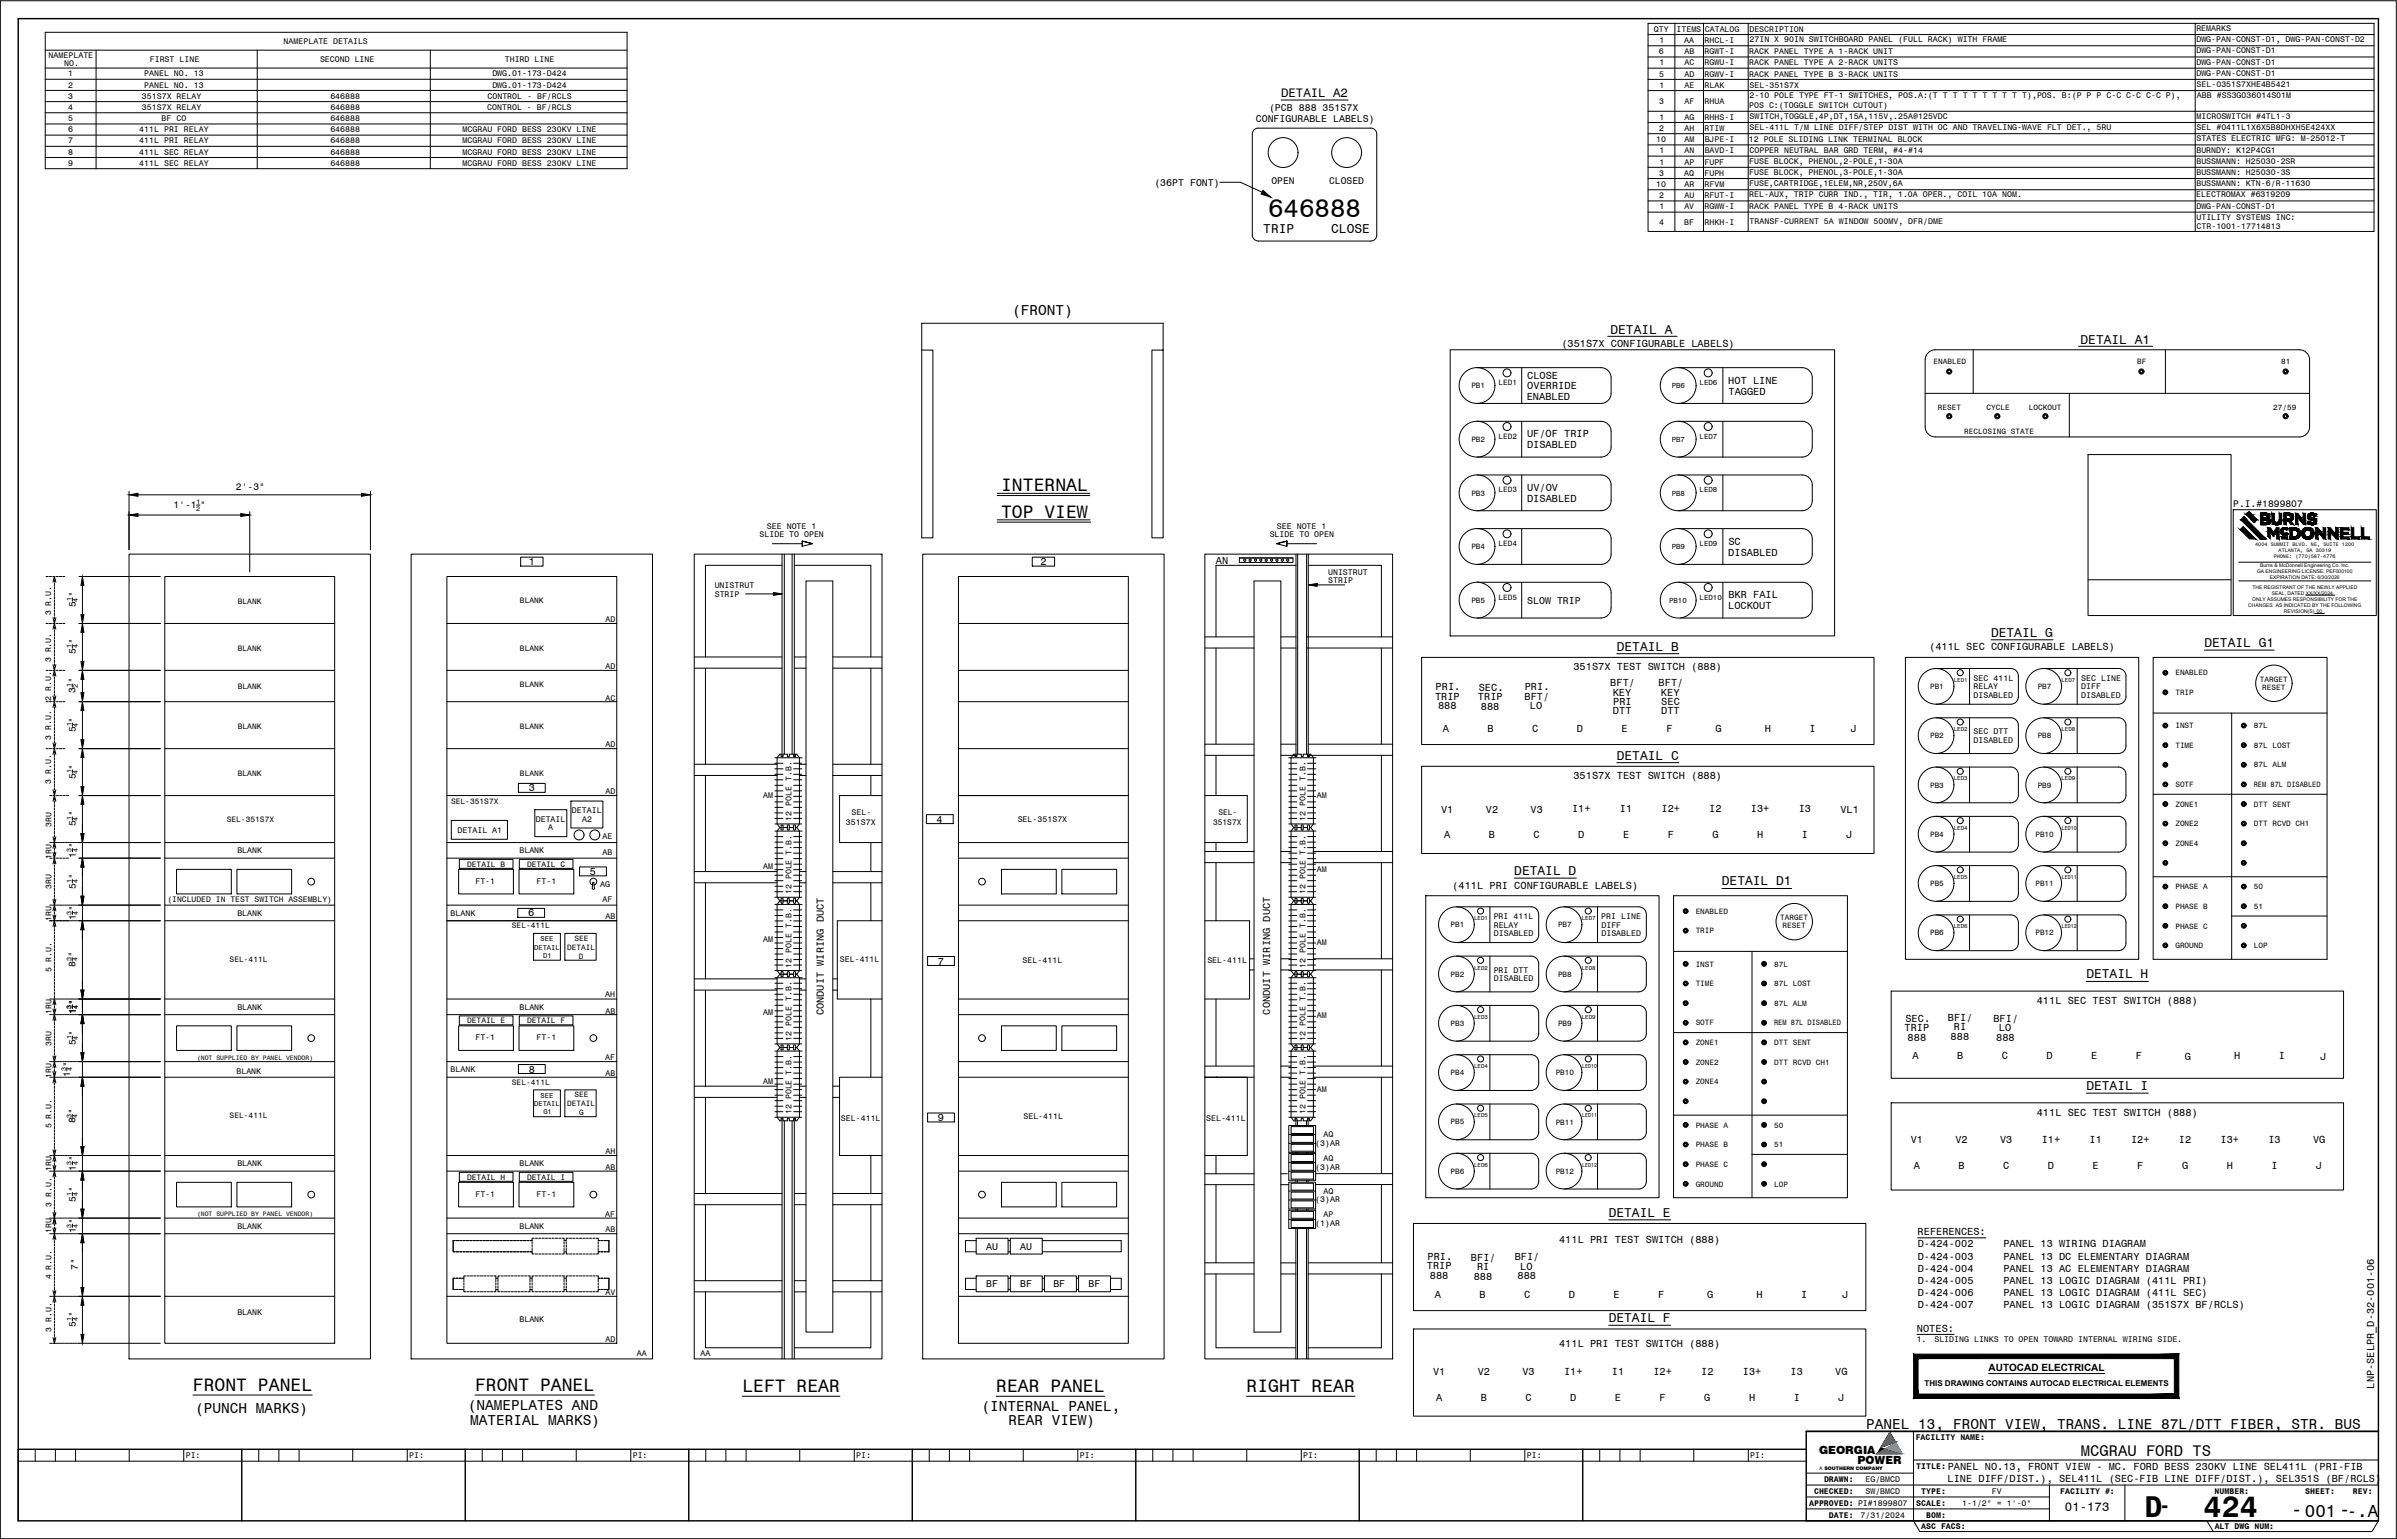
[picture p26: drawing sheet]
<svg xmlns="http://www.w3.org/2000/svg" width="851mm" height="546mm" viewBox="0 0 851 546" stroke-linecap="round" stroke-linejoin="round" font-family="sans-serif">
<defs><g id="words">
<g font-size="10.7">
<text x="761.6" y="538.8">D</text>
<text x="782.6" y="538.8">424</text>
</g>
<text font-size="9.1" x="450.3" y="77.1">646888</text>
<text font-size="7" x="813.6" y="538.3">-</text>
<text font-size="6.8" x="766.8" y="536.9">-</text>
<g font-size="6.4">
<text x="355.5" y="174.4">INTERNAL</text>
<text x="355.5" y="184">TOP VIEW</text>
<text x="68.5" y="493.8">FRONT PANEL</text>
<text x="168.7" y="493.8">FRONT PANEL</text>
<text x="263.6" y="494.3">LEFT REAR</text>
<text x="353.8" y="494.3">REAR PANEL</text>
<text x="442.7" y="494.3">RIGHT REAR</text>
</g>
<text font-size="6.2" x="818.5" y="538.6">001--.A</text>
<text font-size="5.5" x="739" y="517">MCGRAU FORD TS</text>
<g font-size="5.1">
<text x="359.5" y="112">(FRONT)</text>
<text x="69.3" y="501.7">(PUNCH MARKS)</text>
<text x="166.2" y="500.7">(NAMEPLATES AND</text>
<text x="348.6" y="500.9">(INTERNAL PANEL,</text>
<text x="167" y="506.2">MATERIAL MARKS)</text>
<text x="358.1" y="506">REAR VIEW)</text>
<text x="662.8" y="507.5">PANEL 13, FRONT VIEW, TRANS. LINE 87L/DTT FIBER, STR. BUS</text>
</g>
<g font-size="4.6">
<text x="448.6" y="82.9">TRIP</text>
<text x="472.8" y="82.9">CLOSE</text>
<text x="571.9" y="118.7">DETAIL A</text>
<text x="738.9" y="122">DETAIL A1</text>
<text x="707.1" y="226.1">DETAIL G</text>
<text x="574.2" y="231">DETAIL B</text>
<text x="782.9" y="229.8">DETAIL G1</text>
<text x="574.2" y="269.7">DETAIL C</text>
<text x="537.8" y="310.7">DETAIL D</text>
<text x="611.5" y="314.4">DETAIL D1</text>
<text x="740.9" y="347.4">DETAIL H</text>
<text x="740.9" y="387.1">DETAIL I</text>
<text x="571.3" y="432">DETAIL E</text>
<text x="571.3" y="469.5">DETAIL F</text>
</g>
<g font-size="4.4">
<text x="455" y="34.5">DETAIL A2</text>
<text x="733.3" y="536.6">01-173</text>
</g>
<g font-size="4">
<text x="646" y="516.1">GEORGIA</text>
<text x="659.7" y="519.7">POWER</text>
</g>
<g font-size="3.7">
<text x="554.5" y="123.2">(351S7X CONFIGURABLE LABELS)</text>
<text x="542.4" y="134.4">CLOSE</text>
<text x="613.8" y="136.2">HOT LINE</text>
<text x="542.2" y="142.1">ENABLED</text>
<text x="542.4" y="138.3">OVERRIDE</text>
<text x="613.9" y="140.1">TAGGED</text>
<text x="542.3" y="155.3">UF/OF TRIP</text>
<text x="542.3" y="159.2">DISABLED</text>
<text x="542.3" y="178.3">DISABLED</text>
<text x="542.4" y="174.4">UV/OV</text>
<text x="613.8" y="197.3">DISABLED</text>
<text x="613.8" y="193.5">SC</text>
<text x="187.8" y="200.7">1</text>
<text x="369.5" y="200.7">2</text>
<text x="431.8" y="200.1">AN</text>
<text x="613.8" y="212.4">BKR FAIL</text>
<text x="613.7" y="216.3">LOCKOUT</text>
<text x="685.1" y="230.9">(411L SEC CONFIGURABLE LABELS)</text>
<text x="558.8" y="238">351S7X TEST SWITCH (888)</text>
<text x="509.8" y="245.1">PRI.</text>
<text x="525.2" y="245.4">SEC.</text>
<text x="541.5" y="245.1">PRI.</text>
<text x="571.9" y="243.7">BFT/</text>
<text x="589" y="243.6">BFT/</text>
<text x="509.6" y="248.4">TRIP</text>
<text x="510.7" y="251.8">888</text>
<text x="524.9" y="248.7">TRIP</text>
<text x="541.4" y="248.4">BFT/</text>
<text x="543.3" y="251.8">LO</text>
<text x="572.7" y="247">KEY</text>
<text x="572.9" y="250.3">PRI</text>
<text x="589.9" y="247">KEY</text>
<text x="590" y="250.4">SEC</text>
<text x="525.9" y="252.1">888</text>
<text x="572.8" y="253.7">DTT</text>
<text x="589.9" y="253.7">DTT</text>
<text x="512.4" y="259.8">A</text>
<text x="528.3" y="259.8">B</text>
<text x="544.2" y="259.8">C</text>
<text x="560" y="259.8">D</text>
<text x="575.9" y="259.8">E</text>
<text x="591.8" y="259.8">F</text>
<text x="609.2" y="260">G</text>
<text x="626.7" y="259.8">H</text>
<text x="642.6" y="259.8">I</text>
<text x="657.3" y="260">J</text>
<text x="187.8" y="281">3</text>
<text x="558.8" y="276.6">351S7X TEST SWITCH (888)</text>
<text x="332.6" y="292.1">4</text>
<text x="511.8" y="288.6">V1</text>
<text x="527.7" y="288.6">V2</text>
<text x="543.5" y="288.6">V3</text>
<text x="558.3" y="288.4">I1+</text>
<text x="575.3" y="288.4">I1</text>
<text x="590.1" y="288.4">I2+</text>
<text x="607" y="288.4">I2</text>
<text x="621.8" y="288.4">I3+</text>
<text x="638.8" y="288.4">I3</text>
<text x="653.6" y="288.5">VL1</text>
<text x="512.9" y="297.6">A</text>
<text x="528.8" y="297.6">B</text>
<text x="544.6" y="297.6">C</text>
<text x="560.5" y="297.6">D</text>
<text x="576.4" y="297.6">E</text>
<text x="592.3" y="297.6">F</text>
<text x="608.1" y="297.6">G</text>
<text x="624" y="297.6">H</text>
<text x="639.9" y="297.6">I</text>
<text x="655.8" y="297.6">J</text>
<text x="209.5" y="310.7">5</text>
<text x="515.8" y="315.5">(411L PRI CONFIGURABLE LABELS)</text>
<text x="187.5" y="325.4">6</text>
<text x="333" y="342.5">7</text>
<text x="723.3" y="356.7">411L SEC TEST SWITCH (888)</text>
<text x="292.6" y="360.5" transform="rotate(-90 292.6 360.5)">CONDUIT WIRING DUCT</text>
<text x="451.1" y="360.2" transform="rotate(-90 451.1 360.2)">CONDUIT WIRING DUCT</text>
<text x="676.7" y="362.8">SEC.</text>
<text x="691.8" y="362.5">BFI/</text>
<text x="693.9" y="365.8">RI</text>
<text x="707.9" y="362.8">BFI/</text>
<text x="676.4" y="366.1">TRIP</text>
<text x="677.5" y="369.5">888</text>
<text x="692.7" y="369.2">888</text>
<text x="708.9" y="369.5">888</text>
<text x="709.9" y="366.2">LO</text>
<text x="679.2" y="376.2">A</text>
<text x="695" y="376.2">B</text>
<text x="710.9" y="376.2">C</text>
<text x="726.8" y="376.2">D</text>
<text x="742.7" y="376.2">E</text>
<text x="758.5" y="376.2">F</text>
<text x="775.9" y="376.4">G</text>
<text x="793.5" y="376.2">H</text>
<text x="809.3" y="376.2">I</text>
<text x="824" y="376.4">J</text>
<text x="187.8" y="380.8">8</text>
<text x="333" y="398.1">9</text>
<text x="723.3" y="396.3">411L SEC TEST SWITCH (888)</text>
<text x="678.6" y="405.9">V1</text>
<text x="694.4" y="405.9">V2</text>
<text x="710.3" y="405.9">V3</text>
<text x="725.1" y="405.7">I1+</text>
<text x="742.1" y="405.7">I1</text>
<text x="756.8" y="405.7">I2+</text>
<text x="773.8" y="405.7">I2</text>
<text x="788.6" y="405.7">I3+</text>
<text x="805.6" y="405.7">I3</text>
<text x="821.4" y="405.9">VG</text>
<text x="679.6" y="415">A</text>
<text x="695.5" y="415">B</text>
<text x="711.4" y="415">C</text>
<text x="727.3" y="415">D</text>
<text x="743.2" y="415">E</text>
<text x="759" y="415">F</text>
<text x="774.9" y="415">G</text>
<text x="790.8" y="415">H</text>
<text x="806.7" y="415">I</text>
<text x="822.5" y="415">J</text>
<text x="553.7" y="441.3">411L PRI TEST SWITCH (888)</text>
<text x="681" y="438.7">REFERENCES:</text>
<text x="681.1" y="442.9">D-424-002</text>
<text x="711.5" y="442.9">PANEL 13 WIRING DIAGRAM</text>
<text x="507" y="447.4">PRI.</text>
<text x="522.4" y="447.7">BFI/</text>
<text x="537.9" y="447.4">BFI/</text>
<text x="681.1" y="447.3">D-424-003</text>
<text x="711.5" y="447.3">PANEL 13 DC ELEMENTARY DIAGRAM</text>
<text x="506.7" y="450.7">TRIP</text>
<text x="507.8" y="454.1">888</text>
<text x="523.4" y="454.4">888</text>
<text x="524.6" y="451">RI</text>
<text x="538.9" y="454.1">888</text>
<text x="539.9" y="450.8">LO</text>
<text x="681.1" y="451.6">D-424-004</text>
<text x="681.1" y="455.9">D-424-005</text>
<text x="711.5" y="451.6">PANEL 13 AC ELEMENTARY DIAGRAM</text>
<text x="711.5" y="455.9">PANEL 13 LOGIC DIAGRAM (411L PRI)</text>
<text x="509.5" y="460.8">A</text>
<text x="525.4" y="460.8">B</text>
<text x="541.3" y="460.8">C</text>
<text x="557.1" y="460.8">D</text>
<text x="573" y="460.8">E</text>
<text x="588.9" y="460.8">F</text>
<text x="606.3" y="461">G</text>
<text x="623.8" y="460.8">H</text>
<text x="639.7" y="460.8">I</text>
<text x="654.4" y="461">J</text>
<text x="681.1" y="460.2">D-424-006</text>
<text x="711.5" y="460.2">PANEL 13 LOGIC DIAGRAM (411L SEC)</text>
<text x="681.1" y="464.5">D-424-007</text>
<text x="711.5" y="464.5">PANEL 13 LOGIC DIAGRAM (351S7X BF/RCLS)</text>
<text x="680.8" y="472.9">NOTES:</text>
<text x="553.7" y="478.3">411L PRI TEST SWITCH (888)</text>
<text x="508.9" y="488.2">V1</text>
<text x="524.8" y="488.2">V2</text>
<text x="540.7" y="488.2">V3</text>
<text x="555.4" y="488.2">I1+</text>
<text x="572.4" y="488.2">I1</text>
<text x="587.2" y="488.2">I2+</text>
<text x="604.2" y="488.2">I2</text>
<text x="618.9" y="488.2">I3+</text>
<text x="635.9" y="488.2">I3</text>
<text x="651.8" y="488.2">VG</text>
<text x="510" y="497.4">A</text>
<text x="525.9" y="497.4">B</text>
<text x="541.8" y="497.4">C</text>
<text x="557.6" y="497.4">D</text>
<text x="573.5" y="497.4">E</text>
<text x="589.4" y="497.4">F</text>
<text x="605.3" y="497.4">G</text>
<text x="621.1" y="497.4">H</text>
<text x="637" y="497.4">I</text>
<text x="652.9" y="497.4">J</text>
<text x="843.1" y="493" transform="rotate(-90 843.1 493)">LNP-SELPR_D-32-001-06</text>
<text x="691.6" y="526.3">LINE DIFF/DIST.), SEL411L (SEC-FIB LINE DIFF/DIST.), SEL351S (BF/RCLS)</text>
<text x="691.7" y="522">PANEL NO.13, FRONT VIEW - MC. FORD BESS 230KV LINE SEL411L (PRI-FIB</text>
</g>
<g font-size="3.5">
<text x="450.7" y="39.5">(PCB 888 351S7X</text>
<text x="446" y="43.2">CONFIGURABLE LABELS)</text>
<text x="410" y="65.9">(36PT FONT)</text>
<text x="542.4" y="214.3">SLOW TRIP</text>
<text x="350.2" y="443.7">AU</text>
<text x="362.4" y="443.7">AU</text>
<text x="350.2" y="457.1">BF</text>
<text x="362.4" y="457.1">BF</text>
<text x="374.1" y="457.1">BF</text>
<text x="386.6" y="457.1">BF</text>
<text x="706.2" y="487">AUTOCAD ELECTRICAL</text>
</g>
<g font-size="3.4">
<text x="451.5" y="65.4">OPEN</text>
<text x="472" y="65.4">CLOSED</text>
<text x="83.8" y="174">2'-3&quot;</text>
<text x="61.6" y="180.5">1'-1 &quot;</text>
<text x="793.1" y="180.2">P.I.#1899807</text>
<text x="26.9" y="215.5" transform="rotate(-90 26.9 215.5)">5 &quot;</text>
<text x="26.9" y="232.2" transform="rotate(-90 26.9 232.2)">5 &quot;</text>
<text x="26.9" y="246.1" transform="rotate(-90 26.9 246.1)">3 &quot;</text>
<text x="26.9" y="260" transform="rotate(-90 26.9 260)">5 &quot;</text>
<text x="26.9" y="276.6" transform="rotate(-90 26.9 276.6)">5 &quot;</text>
<text x="26.9" y="293.3" transform="rotate(-90 26.9 293.3)">5 &quot;</text>
<text x="26.9" y="304.5" transform="rotate(-90 26.9 304.5)">1 &quot;</text>
<text x="26.9" y="315.5" transform="rotate(-90 26.9 315.5)">5 &quot;</text>
<text x="26.9" y="326.8" transform="rotate(-90 26.9 326.8)">1 &quot;</text>
<text x="26.9" y="343.3" transform="rotate(-90 26.9 343.3)">8 &quot;</text>
<text x="26.9" y="360.1" transform="rotate(-90 26.9 360.1)">1 &quot;</text>
<text x="26.9" y="371.1" transform="rotate(-90 26.9 371.1)">5 &quot;</text>
<text x="24.9" y="382.3" transform="rotate(-90 24.9 382.3)">1 &quot;</text>
<text x="26.9" y="398.9" transform="rotate(-90 26.9 398.9)">8 &quot;</text>
<text x="26.9" y="415.7" transform="rotate(-90 26.9 415.7)">1 &quot;</text>
<text x="26.9" y="426.6" transform="rotate(-90 26.9 426.6)">5 &quot;</text>
<text x="26.9" y="437.9" transform="rotate(-90 26.9 437.9)">1 &quot;</text>
<text x="27.7" y="451" transform="rotate(-90 27.7 451)">7&quot;</text>
<text x="26.9" y="471.1" transform="rotate(-90 26.9 471.1)">5 &quot;</text>
</g>
<g font-size="2.9">
<text x="587.4" y="11.3">QTY</text>
<text x="595.4" y="11.3">ITEMS</text>
<text x="605.4" y="11.3">CATALOG</text>
<text x="621.3" y="11.3">DESCRIPTION</text>
<text x="780" y="11">REMARKS</text>
<text x="100.7" y="15.7">NAMEPLATE DETAILS</text>
<text x="589.3" y="15.3">1</text>
<text x="598.1" y="15.3">AA</text>
<text x="605.4" y="15.3">RHCL-I</text>
<text x="621.3" y="15">27IN X 90IN SWITCHBOARD PANEL (FULL RACK) WITH FRAME</text>
<text x="780" y="15">DWG-PAN-CONST-D1, DWG-PAN-CONST-D2</text>
<text x="17.3" y="20.7">NAMEPLATE</text>
<text x="22.8" y="23.4">NO.</text>
<text x="53.2" y="21.9">FIRST LINE</text>
<text x="113.6" y="22">SECOND LINE</text>
<text x="179.3" y="22">THIRD LINE</text>
<text x="589.2" y="19.2">6</text>
<text x="589.3" y="23.2">1</text>
<text x="598.2" y="19.3">AB</text>
<text x="598.2" y="23.2">AC</text>
<text x="605.4" y="19.2">RGWT-I</text>
<text x="605.4" y="23.2">RGWU-I</text>
<text x="621.2" y="19.2">RACK PANEL TYPE A 1-RACK UNIT</text>
<text x="621.2" y="23.2">RACK PANEL TYPE A 2-RACK UNITS</text>
<text x="780" y="19">DWG-PAN-CONST-D1</text>
<text x="780" y="22.9">DWG-PAN-CONST-D1</text>
<text x="24.2" y="27.1">1</text>
<text x="51.2" y="27.1">PANEL NO. 13</text>
<text x="174.9" y="27.1">DWG.01-173-D424</text>
<text x="589.2" y="27.2">5</text>
<text x="598.2" y="27.2">AD</text>
<text x="605.4" y="27.2">RGWV-I</text>
<text x="621.2" y="27.2">RACK PANEL TYPE B 3-RACK UNITS</text>
<text x="780" y="26.9">DWG-PAN-CONST-D1</text>
<text x="24.2" y="31.1">2</text>
<text x="24.2" y="35">3</text>
<text x="50.4" y="35.1">351S7X RELAY</text>
<text x="51.2" y="31.1">PANEL NO. 13</text>
<text x="117.3" y="35">646888</text>
<text x="173.1" y="35.1">CONTROL - BF/RCLS</text>
<text x="174.9" y="31.1">DWG.01-173-D424</text>
<text x="589.3" y="31.2">1</text>
<text x="598.2" y="31.2">AE</text>
<text x="605.4" y="31.2">RLAK</text>
<text x="621.3" y="34.9">2-10 POLE TYPE FT-1 SWITCHES, POS.A:(T T T T T T T T T T),POS. B:(P P P C-C C-C C-C P),</text>
<text x="621.3" y="31.2">SEL-351S7X</text>
<text x="780.1" y="30.9">SEL-0351S7XHE4B5421</text>
<text x="780.2" y="34.9">ABB #SS3G036014S01M</text>
<text x="24.2" y="39">4</text>
<text x="50.4" y="39.2">351S7X RELAY</text>
<text x="117.3" y="39">646888</text>
<text x="173.1" y="39">CONTROL - BF/RCLS</text>
<text x="589.2" y="36.8">3</text>
<text x="598.2" y="36.8">AF</text>
<text x="605.4" y="36.8">RHUA</text>
<text x="621.2" y="38.3">POS C:(TOGGLE SWITCH CUTOUT)</text>
<text x="24.2" y="43">5</text>
<text x="24.2" y="47">6</text>
<text x="49.5" y="47">411L PRI RELAY</text>
<text x="57.4" y="43">BF CO</text>
<text x="117.3" y="43">646888</text>
<text x="117.3" y="47">646888</text>
<text x="164.3" y="47">MCGRAU FORD BESS 230KV LINE</text>
<text x="589.2" y="46.5">2</text>
<text x="589.3" y="42.5">1</text>
<text x="598.2" y="42.5">AG</text>
<text x="598.2" y="46.5">AH</text>
<text x="605.4" y="42.5">RHHS-I</text>
<text x="605.4" y="46.5">RTIW</text>
<text x="621.3" y="42.2">SWITCH,TOGGLE,4P,DT,15A,115V,.25A@125VDC</text>
<text x="621.3" y="46.2">SEL-411L T/M LINE DIFF/STEP DIST WITH OC AND TRAVELING-WAVE FLT DET., 5RU</text>
<text x="780.1" y="42.2">MICROSWITCH #4TL1-3</text>
<text x="780.1" y="46.2">SEL #0411L1X6X5B8DHXH5E424XX</text>
<text x="24.2" y="50.9">7</text>
<text x="49.5" y="50.9">411L PRI RELAY</text>
<text x="117.3" y="50.9">646888</text>
<text x="164.3" y="50.9">MCGRAU FORD BESS 230KV LINE</text>
<text x="588.2" y="50.5">10</text>
<text x="598.2" y="50.5">AM</text>
<text x="605.4" y="50.5">BJPE-I</text>
<text x="621.1" y="50.5">12 POLE SLIDING LINK TERMINAL BLOCK</text>
<text x="780.1" y="50.2">STATES ELECTRIC MFG: M-25012-T</text>
<text x="24.2" y="54.9">8</text>
<text x="24.2" y="58.9">9</text>
<text x="49.5" y="54.9">411L SEC RELAY</text>
<text x="49.5" y="58.9">411L SEC RELAY</text>
<text x="117.3" y="54.9">646888</text>
<text x="117.3" y="58.9">646888</text>
<text x="164.3" y="54.9">MCGRAU FORD BESS 230KV LINE</text>
<text x="164.3" y="58.9">MCGRAU FORD BESS 230KV LINE</text>
<text x="589.3" y="54.5">1</text>
<text x="589.3" y="58.4">1</text>
<text x="598.2" y="58.4">AP</text>
<text x="598.2" y="54.5">AN</text>
<text x="605.3" y="58.4">FUPF</text>
<text x="605.4" y="54.5">BAVD-I</text>
<text x="621.2" y="58.2">FUSE BLOCK, PHENOL,2-POLE,1-30A</text>
<text x="621.3" y="54.2">COPPER NEUTRAL BAR GRD TERM, #4-#14</text>
<text x="780" y="54.2">BURNDY: K12P4CG1</text>
<text x="780" y="58.2">BUSSMANN: H25030-2SR</text>
<text x="589.2" y="62.4">3</text>
<text x="598.1" y="62.4">AQ</text>
<text x="605.3" y="62.4">FUPH</text>
<text x="621.2" y="62.1">FUSE BLOCK, PHENOL,3-POLE,1-30A</text>
<text x="780" y="62.1">BUSSMANN: H25030-3S</text>
<text x="588.2" y="66.4">10</text>
<text x="589.2" y="70.4">2</text>
<text x="598.2" y="66.4">AR</text>
<text x="598.2" y="70.4">AU</text>
<text x="605.4" y="66.4">RFVM</text>
<text x="605.4" y="70.4">RFUT-I</text>
<text x="621.2" y="66.1">FUSE,CARTRIDGE,1ELEM,NR,250V,6A</text>
<text x="621.2" y="70.1">REL-AUX, TRIP CURR IND., TIR, 1.0A OPER., COIL 10A NOM.</text>
<text x="779.9" y="70.1">ELECTROMAX #6319209</text>
<text x="780" y="66.1">BUSSMANN: KTN-6/R-11630</text>
<text x="589.3" y="74.4">1</text>
<text x="598.2" y="74.4">AV</text>
<text x="605.4" y="74.4">RGWW-I</text>
<text x="621.2" y="74.4">RACK PANEL TYPE B 4-RACK UNITS</text>
<text x="780" y="74.1">DWG-PAN-CONST-D1</text>
<text x="589.2" y="79.8">4</text>
<text x="598.1" y="79.8">BF</text>
<text x="605.4" y="79.8">RHKH-I</text>
<text x="621.3" y="79.5">TRANSF-CURRENT 5A WINDOW 500MV, DFR/DME</text>
<text x="780" y="78.1">UTILITY SYSTEMS INC:</text>
<text x="780.1" y="81.5">CTR-1001-17714813</text>
<text x="269.7" y="190.8">SLIDE TO OPEN</text>
<text x="272.4" y="187.8">SEE NOTE 1</text>
<text x="450.9" y="190.8">SLIDE TO OPEN</text>
<text x="453.5" y="187.8">SEE NOTE 1</text>
<text x="253.8" y="208.9">UNISTRUT</text>
<text x="471.7" y="204">UNISTRUT</text>
<text x="471.7" y="207.1">STRIP</text>
<text x="253.8" y="212">STRIP</text>
<text x="18.2" y="218.5" transform="rotate(-90 18.2 218.5)">3 R.U.</text>
<text x="215.1" y="221">AD</text>
<text x="18.2" y="235.2" transform="rotate(-90 18.2 235.2)">3 R.U.</text>
<text x="215.1" y="237.6">AD</text>
<text x="700.8" y="244.7">RELAY</text>
<text x="700.9" y="241.7">SEC 411L</text>
<text x="739.1" y="244.7">DIFF</text>
<text x="739.1" y="241.7">SEC LINE</text>
<text x="18.2" y="248.9" transform="rotate(-90 18.2 248.9)">2 R.U.</text>
<text x="215.1" y="248.7">AC</text>
<text x="700.8" y="247.8">DISABLED</text>
<text x="739.1" y="247.8">DISABLED</text>
<text x="18.2" y="262.8" transform="rotate(-90 18.2 262.8)">3 R.U.</text>
<text x="700.8" y="263.8">DISABLED</text>
<text x="700.9" y="260.7">SEC DTT</text>
<text x="215.1" y="265.4">AD</text>
<text x="18.2" y="278.5" transform="rotate(-90 18.2 278.5)">3 R.U.</text>
<text x="215.1" y="282.1">AD</text>
<text x="271.1" y="283.5">AM</text>
<text x="467.7" y="283.5">AM</text>
<text x="18.3" y="293.5" transform="rotate(-90 18.3 293.5)">3RU</text>
<text x="190.3" y="291.8">DETAIL</text>
<text x="203.1" y="288.7">DETAIL</text>
<text x="206.7" y="291.8">A2</text>
<text x="281.1" y="291.5" transform="rotate(-90 281.1 291.5)">12 POLE T.B.</text>
<text x="300.4" y="292.8">351S7X</text>
<text x="302.4" y="289.3">SEL-</text>
<text x="361.4" y="291.8">SEL-351S7X</text>
<text x="430.8" y="292.8">351S7X</text>
<text x="432.7" y="289.3">SEL-</text>
<text x="463.6" y="291.5" transform="rotate(-90 463.6 291.5)">12 POLE T.B.</text>
<text x="162.5" y="295.8">DETAIL A1</text>
<text x="194.7" y="294.8">A</text>
<text x="214" y="298">AE</text>
<text x="18.3" y="304.9" transform="rotate(-90 18.3 304.9)">1RU</text>
<text x="84.3" y="303">BLANK</text>
<text x="184.5" y="303">BLANK</text>
<text x="214" y="303.5">AB</text>
<text x="271.1" y="308.5">AM</text>
<text x="467.7" y="309.5">AM</text>
<text x="18.3" y="315.7" transform="rotate(-90 18.3 315.7)">3RU</text>
<text x="168.8" y="313.7">FT-1</text>
<text x="190.5" y="313.7">FT-1</text>
<text x="213.2" y="314.9">AG</text>
<text x="281.1" y="317.5" transform="rotate(-90 281.1 317.5)">12 POLE T.B.</text>
<text x="463.6" y="317.5" transform="rotate(-90 463.6 317.5)">12 POLE T.B.</text>
<text x="59.5" y="320.4">(INCLUDED IN TEST SWITCH ASSEMBLY)</text>
<text x="214" y="320.3">AF</text>
<text x="18.3" y="327.2" transform="rotate(-90 18.3 327.2)">1RU</text>
<text x="84.3" y="325.2">BLANK</text>
<text x="160" y="325.2">BLANK</text>
<text x="215" y="326.2">AB</text>
<text x="530.5" y="326.3">PRI 411L</text>
<text x="530.5" y="329.3">RELAY</text>
<text x="568.7" y="326.3">PRI LINE</text>
<text x="568.7" y="329.3">DIFF</text>
<text x="271.1" y="334.5">AM</text>
<text x="467.7" y="335.5">AM</text>
<text x="530.5" y="332.4">DISABLED</text>
<text x="568.7" y="332.4">DISABLED</text>
<text x="298.3" y="341.6">SEL-411L</text>
<text x="363.2" y="341.9">SEL-411L</text>
<text x="428.8" y="341.8">SEL-411L</text>
<text x="18.3" y="345.1" transform="rotate(-90 18.3 345.1)">5 R.U.</text>
<text x="281.1" y="343.6" transform="rotate(-90 281.1 343.6)">12 POLE T.B.</text>
<text x="463.6" y="343.6" transform="rotate(-90 463.6 343.6)">12 POLE T.B.</text>
<text x="530.5" y="345.3">PRI DTT</text>
<text x="530.5" y="348.4">DISABLED</text>
<text x="84.3" y="358.5">BLANK</text>
<text x="184.5" y="358.5">BLANK</text>
<text x="214.9" y="354">AH</text>
<text x="215.1" y="359.9">AB</text>
<text x="18.3" y="360.1" transform="rotate(-90 18.3 360.1)">1RU</text>
<text x="271.1" y="360.5">AM</text>
<text x="467.7" y="361.6">AM</text>
<text x="18.3" y="371.3" transform="rotate(-90 18.3 371.3)">3RU</text>
<text x="168.8" y="369.3">FT-1</text>
<text x="190.5" y="369.3">FT-1</text>
<text x="281.1" y="369.6" transform="rotate(-90 281.1 369.6)">12 POLE T.B.</text>
<text x="463.6" y="369.6" transform="rotate(-90 463.6 369.6)">12 POLE T.B.</text>
<text x="214.9" y="376.4">AF</text>
<text x="18.3" y="382.7" transform="rotate(-90 18.3 382.7)">1RU</text>
<text x="84" y="381.5">BLANK</text>
<text x="160" y="380.7">BLANK</text>
<text x="215.1" y="382.1">AB</text>
<text x="271.1" y="385">AM</text>
<text x="467.7" y="387.6">AM</text>
<text x="281.1" y="395.6" transform="rotate(-90 281.1 395.6)">12 POLE T.B.</text>
<text x="463.6" y="395.6" transform="rotate(-90 463.6 395.6)">12 POLE T.B.</text>
<text x="18.3" y="400.7" transform="rotate(-90 18.3 400.7)">5 R.U.</text>
<text x="298.6" y="397.9">SEL-411L</text>
<text x="363.5" y="397.5">SEL-411L</text>
<text x="428.3" y="398.1">SEL-411L</text>
<text x="467.1" y="406.8">(3)AR</text>
<text x="470" y="403.7">AQ</text>
<text x="215" y="409.7">AH</text>
<text x="470" y="412.3">AQ</text>
<text x="18.3" y="415.7" transform="rotate(-90 18.3 415.7)">1RU</text>
<text x="84.3" y="414.1">BLANK</text>
<text x="184.5" y="414.1">BLANK</text>
<text x="215.1" y="415.3">AB</text>
<text x="467.1" y="415.4">(3)AR</text>
<text x="168.8" y="424.9">FT-1</text>
<text x="190.5" y="424.9">FT-1</text>
<text x="470" y="423.9">AQ</text>
<text x="18.3" y="428.4" transform="rotate(-90 18.3 428.4)">3 R.U.</text>
<text x="214.9" y="432">AF</text>
<text x="467.1" y="426.9">(3)AR</text>
<text x="18.3" y="437.9" transform="rotate(-90 18.3 437.9)">1RU</text>
<text x="84.3" y="436.3">BLANK</text>
<text x="184.5" y="436.3">BLANK</text>
<text x="215.1" y="437.5">AB</text>
<text x="467.1" y="435.5">(1)AR</text>
<text x="470" y="432">AP</text>
<text x="18.3" y="454.3" transform="rotate(-90 18.3 454.3)">4 R.U.</text>
<text x="215.1" y="459.9">AV</text>
<text x="84.3" y="466.9">BLANK</text>
<text x="18.3" y="472.9" transform="rotate(-90 18.3 472.9)">3 R.U.</text>
<text x="184.5" y="469.6">BLANK</text>
<text x="215.1" y="476.4">AD</text>
<text x="680.7" y="476.6">1.</text>
<text x="687" y="476.6">SLIDING LINKS TO OPEN TOWARD INTERNAL WIRING SIDE.</text>
<text x="226.1" y="481.4">AA</text>
<text x="248.8" y="481.4">AA</text>
<text x="680.3" y="511.3">FACILITY NAME:</text>
<text x="66" y="517.7">PI:</text>
<text x="145.3" y="517.7">PI:</text>
<text x="224.7" y="517.7">PI:</text>
<text x="304.1" y="517.7">PI:</text>
<text x="383.5" y="517.7">PI:</text>
<text x="462.8" y="517.7">PI:</text>
<text x="542.2" y="517.7">PI:</text>
<text x="621.6" y="517.7">PI:</text>
<text x="680.5" y="521.5">TITLE:</text>
<text x="647.8" y="526.2">DRAWN:</text>
<text x="662.5" y="526.2">EG/BMCD</text>
<text x="644.2" y="530.4">CHECKED:</text>
<text x="662.5" y="530.4">SW/BMCD</text>
<text x="682.3" y="530.4">TYPE:</text>
<text x="707.4" y="530.4">FV</text>
<text x="731.7" y="530.5">FACILITY #:</text>
<text x="786.4" y="530.4">NUMBER:</text>
<text x="818.7" y="530.4">SHEET:</text>
<text x="835.6" y="530.5">REV:</text>
<text x="642.5" y="534.7">APPROVED: PI#1899807</text>
<text x="649.5" y="538.9">DATE:</text>
<text x="660.7" y="538.9">7/31/2024</text>
<text x="680.5" y="534.7">SCALE:</text>
<text x="684" y="538.9">BOM:</text>
<text x="696.8" y="534.7">1-1/2&quot; = 1'-0&quot;</text>
<text x="682.3" y="542.9">ASC FACS:</text>
<text x="786.5" y="542.9">ALT DWG NUM:</text>
</g>
<g font-size="2.8">
<text x="84.5" y="214.3">BLANK</text>
<text x="184.6" y="214.2">BLANK</text>
<text x="84.5" y="231.2">BLANK</text>
<text x="184.7" y="231">BLANK</text>
<text x="84.5" y="244.6">BLANK</text>
<text x="184.7" y="244.1">BLANK</text>
<text x="84.5" y="258.9">BLANK</text>
<text x="184.7" y="258.8">BLANK</text>
<text x="84.5" y="275.6">BLANK</text>
<text x="184.7" y="275.4">BLANK</text>
<text x="160.2" y="285.6">SEL-351S7X</text>
<text x="80.5" y="291.8">SEL-351S7X</text>
<text x="165.9" y="307.7">DETAIL B</text>
<text x="187.2" y="307.7">DETAIL C</text>
<text x="181.8" y="329.6">SEL-411L</text>
<text x="81.5" y="341.5">SEL-411L</text>
<text x="165.9" y="363.3">DETAIL E</text>
<text x="187.2" y="363.3">DETAIL F</text>
<text x="181.8" y="385.2">SEL-411L</text>
<text x="81.5" y="397.1">SEL-411L</text>
<text x="165.9" y="418.8">DETAIL H</text>
<text x="187.2" y="418.8">DETAIL I</text>
<text x="683.5" y="492">THIS DRAWING CONTAINS AUTOCAD ELECTRICAL ELEMENTS</text>
</g>
<g font-size="2.7">
<text x="686.7" y="129.4">ENABLED</text>
<text x="758.9" y="129.4">BF</text>
<text x="810.1" y="129.4">81</text>
<text x="522.5" y="137.9">PB1</text>
<text x="532.2" y="136.7">LED1</text>
<text x="688.2" y="145.5">RESET</text>
<text x="705.5" y="145.5">CYCLE</text>
<text x="720.5" y="145.5">LOCKOUT</text>
<text x="807.3" y="145.5">27/59</text>
<text x="532.2" y="155.8">LED2</text>
<text x="697.6" y="154">RECLOSING STATE</text>
<text x="522.5" y="156.9">PB2</text>
<text x="522.5" y="176">PB3</text>
<text x="532.2" y="174.8">LED3</text>
<text x="522.5" y="195">PB4</text>
<text x="532.2" y="193.9">LED4</text>
<text x="522.5" y="214.1">PB5</text>
<text x="532.2" y="212.9">LED5</text>
<text x="772.5" y="239.8">ENABLED</text>
<text x="685.4" y="244.7">PB1</text>
<text x="723.6" y="244.7">PB7</text>
<text x="802.6" y="242.1">TARGET</text>
<text x="803.4" y="245">RESET</text>
<text x="772.5" y="246.8">TRIP</text>
<text x="685.4" y="262.2">PB2</text>
<text x="723.6" y="262.1">PB8</text>
<text x="772.5" y="258.6">INST</text>
<text x="800.4" y="258.6">87L</text>
<text x="772.5" y="265.5">TIME</text>
<text x="800.4" y="265.5">87L LOST</text>
<text x="800.4" y="272.5">87L ALM</text>
<text x="685.4" y="279.6">PB3</text>
<text x="723.6" y="279.6">PB9</text>
<text x="772.5" y="279.5">SOTF</text>
<text x="800.4" y="279.5">REM 87L DISABLED</text>
<text x="772.5" y="286.4">ZONE1</text>
<text x="800.4" y="286.4">DTT SENT</text>
<text x="772.5" y="293.4">ZONE2</text>
<text x="800.4" y="293.4">DTT RCVD CH1</text>
<text x="685.4" y="297.2">PB4</text>
<text x="722.8" y="297.1">PB10</text>
<text x="772.5" y="300.4">ZONE4</text>
<text x="685.4" y="314.6">PB5</text>
<text x="722.8" y="314.7">PB11</text>
<text x="772.5" y="315.8">PHASE A</text>
<text x="800.4" y="315.8">50</text>
<text x="772.5" y="322.7">PHASE B</text>
<text x="800.4" y="322.7">51</text>
<text x="515.1" y="329.3">PB1</text>
<text x="553.3" y="329.3">PB7</text>
<text x="602.2" y="324.5">ENABLED</text>
<text x="632.2" y="326.8">TARGET</text>
<text x="633" y="329.7">RESET</text>
<text x="772.5" y="329.7">PHASE C</text>
<text x="204" y="334.1">SEE</text>
<text x="602.2" y="331.4">TRIP</text>
<text x="685.4" y="332.1">PB6</text>
<text x="722.8" y="332.2">PB12</text>
<text x="201.5" y="337.3">DETAIL</text>
<text x="205.6" y="340.4">D</text>
<text x="772.5" y="336.6">GROUND</text>
<text x="800.4" y="336.6">LOP</text>
<text x="515.1" y="346.8">PB2</text>
<text x="553.3" y="346.8">PB8</text>
<text x="602.2" y="343.2">INST</text>
<text x="630" y="343.2">87L</text>
<text x="602.2" y="350.2">TIME</text>
<text x="630" y="350.2">87L LOST</text>
<text x="630" y="357.2">87L ALM</text>
<text x="515.1" y="364.3">PB3</text>
<text x="553.3" y="364.3">PB9</text>
<text x="602.2" y="364.1">SOTF</text>
<text x="630" y="364.1">REM 87L DISABLED</text>
<text x="602.2" y="371.1">ZONE1</text>
<text x="630" y="371.1">DTT SENT</text>
<text x="515.1" y="381.8">PB4</text>
<text x="552.5" y="381.8">PB10</text>
<text x="602.2" y="378.1">ZONE2</text>
<text x="630" y="378.1">DTT RCVD CH1</text>
<text x="204" y="389.6">SEE</text>
<text x="602.2" y="385">ZONE4</text>
<text x="201.5" y="392.8">DETAIL</text>
<text x="205.6" y="396">G</text>
<text x="515.1" y="399.3">PB5</text>
<text x="552.5" y="399.3">PB11</text>
<text x="602.2" y="400.4">PHASE A</text>
<text x="630" y="400.4">50</text>
<text x="602.2" y="407.3">PHASE B</text>
<text x="630" y="407.3">51</text>
<text x="515.1" y="416.8">PB6</text>
<text x="552.5" y="416.8">PB12</text>
<text x="602.2" y="414.3">PHASE C</text>
<text x="602.2" y="421.3">GROUND</text>
<text x="630" y="421.3">LOP</text>
</g>
<g font-size="2.6">
<text x="593.7" y="137.9">PB6</text>
<text x="603.6" y="136.7">LED6</text>
<text x="603.6" y="155.8">LED7</text>
<text x="593.7" y="156.9">PB7</text>
<text x="593.7" y="176">PB8</text>
<text x="603.6" y="174.8">LED8</text>
<text x="593.7" y="195">PB9</text>
<text x="603.6" y="193.9">LED9</text>
<text x="592.7" y="214.1">PB10</text>
<text x="603.6" y="212.9">LED10</text>
</g>
<g font-size="2.5">
<text x="192" y="334.3">SEE</text>
<text x="189.7" y="337.2">DETAIL</text>
<text x="192.9" y="340.1">D1</text>
<text x="192" y="389.8">SEE</text>
<text x="189.7" y="392.7">DETAIL</text>
<text x="193" y="395.6">G1</text>
</g>
<g font-size="2.4">
<text x="69.8" y="179.1">1</text>
<text x="69.7" y="181.3">2</text>
<text x="25.4" y="213.5" transform="rotate(-90 25.4 213.5)">1</text>
<text x="27.6" y="213.6" transform="rotate(-90 27.6 213.6)">4</text>
<text x="25.4" y="230.1" transform="rotate(-90 25.4 230.1)">1</text>
<text x="27.6" y="230.2" transform="rotate(-90 27.6 230.2)">4</text>
<text x="25.4" y="244" transform="rotate(-90 25.4 244)">1</text>
<text x="27.6" y="244.1" transform="rotate(-90 27.6 244.1)">2</text>
<text x="25.4" y="257.9" transform="rotate(-90 25.4 257.9)">1</text>
<text x="27.6" y="258" transform="rotate(-90 27.6 258)">4</text>
<text x="25.4" y="274.6" transform="rotate(-90 25.4 274.6)">1</text>
<text x="27.6" y="274.7" transform="rotate(-90 27.6 274.7)">4</text>
<text x="25.4" y="291.2" transform="rotate(-90 25.4 291.2)">1</text>
<text x="27.6" y="291.4" transform="rotate(-90 27.6 291.4)">4</text>
<text x="25.4" y="302.6" transform="rotate(-90 25.4 302.6)">3</text>
<text x="27.6" y="302.6" transform="rotate(-90 27.6 302.6)">4</text>
<text x="25.4" y="313.5" transform="rotate(-90 25.4 313.5)">1</text>
<text x="27.6" y="313.6" transform="rotate(-90 27.6 313.6)">4</text>
<text x="25.4" y="324.8" transform="rotate(-90 25.4 324.8)">3</text>
<text x="27.6" y="324.8" transform="rotate(-90 27.6 324.8)">4</text>
<text x="25.4" y="341.4" transform="rotate(-90 25.4 341.4)">3</text>
<text x="27.6" y="341.4" transform="rotate(-90 27.6 341.4)">4</text>
<text x="25.4" y="358.2" transform="rotate(-90 25.4 358.2)">3</text>
<text x="27.6" y="358.2" transform="rotate(-90 27.6 358.2)">4</text>
<text x="25.4" y="369" transform="rotate(-90 25.4 369)">1</text>
<text x="27.6" y="369.2" transform="rotate(-90 27.6 369.2)">4</text>
<text x="23.5" y="380.4" transform="rotate(-90 23.5 380.4)">3</text>
<text x="25.7" y="380.4" transform="rotate(-90 25.7 380.4)">4</text>
<text x="25.4" y="396.9" transform="rotate(-90 25.4 396.9)">3</text>
<text x="27.6" y="397" transform="rotate(-90 27.6 397)">4</text>
<text x="25.4" y="413.7" transform="rotate(-90 25.4 413.7)">3</text>
<text x="27.6" y="413.7" transform="rotate(-90 27.6 413.7)">4</text>
<text x="25.4" y="424.6" transform="rotate(-90 25.4 424.6)">1</text>
<text x="27.6" y="424.7" transform="rotate(-90 27.6 424.7)">4</text>
<text x="25.4" y="435.9" transform="rotate(-90 25.4 435.9)">3</text>
<text x="27.6" y="435.9" transform="rotate(-90 27.6 435.9)">4</text>
<text x="25.4" y="469" transform="rotate(-90 25.4 469)">1</text>
<text x="27.6" y="469.2" transform="rotate(-90 27.6 469.2)">4</text>
</g>
<g font-size="2.3">
<text x="70" y="376.4">(NOT SUPPLIED BY PANEL VENDOR)</text>
<text x="70" y="431.8">(NOT SUPPLIED BY PANEL VENDOR)</text>
</g>
<g font-size="2.1">
<text x="693.9" y="242.1">LED1</text>
<text x="732.1" y="242.1">LED7</text>
<text x="693.9" y="259.6">LED2</text>
<text x="732.1" y="259.6">LED8</text>
<text x="693.9" y="277.1">LED3</text>
<text x="732.1" y="277.1">LED9</text>
<text x="693.9" y="294.6">LED4</text>
<text x="732.2" y="294.6">LED10</text>
<text x="693.9" y="312.1">LED5</text>
<text x="732.2" y="312.1">LED11</text>
<text x="523.5" y="326.7">LED1</text>
<text x="561.7" y="326.7">LED7</text>
<text x="693.9" y="329.6">LED6</text>
<text x="732.2" y="329.6">LED12</text>
<text x="523.5" y="344.2">LED2</text>
<text x="561.7" y="344.2">LED8</text>
<text x="523.5" y="361.8">LED3</text>
<text x="561.7" y="361.8">LED9</text>
<text x="523.5" y="379.3">LED4</text>
<text x="561.9" y="379.3">LED10</text>
<text x="523.5" y="396.7">LED5</text>
<text x="561.9" y="396.7">LED11</text>
<text x="523.5" y="414.2">LED6</text>
<text x="561.9" y="414.2">LED12</text>
</g>
<g font-size="1.8">
<text x="800.9" y="193.9">4004 SUMMIT BLVD. NE, SUITE 1200</text>
<text x="809.2" y="196.1">ATLANTA, GA 30319</text>
<text x="801.5" y="203.6">GA ENGINEERING LICENSE: PEF000100</text>
<text x="802.6" y="201.4">Burns &amp; McDonnell Engineering Co. Inc.</text>
<text x="807.5" y="198.2">PHONE: (770)587-4776</text>
<text x="799.9" y="209.1">THE REGISTRANT OF THE NEWLY APPLIED</text>
<text x="806" y="205.7">EXPIRATION DATE: 6/30/2026</text>
<text x="798.4" y="215.5">CHANGES AS INDICATED BY THE FOLLOWING</text>
<text x="799.8" y="213.3">ONLY ASSUMES RESPONSIBILITY FOR THE</text>
<text x="806.9" y="211.2">SEAL, DATED XX/XX/2024 .</text>
<text x="811.1" y="217.6">REVISION(S) 00 .</text>
</g>
<text font-size="1.7" x="646.2" y="522.1">A SOUTHERN COMPANY</text>
</g></defs>
<!-- layer: 0 -->
<g fill="none" stroke="#000" stroke-width=".36">
<path d="M16.1 11.5h206.6v48.4h-206.6zM16.1 17.8h206.6M34.1 17.8v42.1M91.4 17.8v42.1M152.8 17.8v42.1M585.3 8.3h257.8v73.9h-257.8zM585.3 12.3h257.8M585.3 16.2h257.8M594.8 8.3v73.9M605 8.3v73.9M620.8 8.3v73.9M779.6 8.3v73.9"/>
<path d="M16.1 24.2h206.6M16.1 28.1h206.6M16.1 32.1h206.6M16.1 36.1h206.6M455 35.5h23.7M585.3 28.2h257.8M585.3 32.2h257.8M585.3 20.2h257.8M585.3 24.2h257.8M585.3 39.5h257.8M16.1 44h206.6M16.1 48h206.6"/>
<path d="M16.1 52h206.6M16.1 55.9h206.6M16.1 40h206.6M445.4 46.1l1.5-.6h39.9a2.09 2.09 0 0 1 2.1 2.1v35.8a2.16 2.16 0 0 1-2.1 2.2h-39.9a2.13 2.13 0 0 1-2.2-2.1v-35.9zM585.3 43.5h257.8M585.3 47.5h257.8M585.3 51.4h257.8M585.3 55.4h257.8M585.3 59.4h257.8M433.2 64.7h7.3l7.7 3.5M585.3 63.4h257.8M585.3 67.4h257.8"/>
<path d="M585.3 71.3h257.8M585.3 75.3h257.8M570.9 119.4h24.7M327.3 124.3h4v66.7h-4v-76.2h85.8v76.2h-4v-66.7h4M515 124.2h136.5v101.6h-136.5zM524.5 130.5h44.1a3.6 3.6 0 0 1 3.6 3.6v5.6a3.6 3.6 0 0 1-3.6 3.5h-44.1M540.4 130.5v12.7M596 130.5h44a3.6 3.6 0 0 1 3.6 3.6v5.6a3.6 3.6 0 0 1-3.6 3.5h-44M611.8 130.5v12.7M683.7 139.7h136.5M684.7 125.2a3.6 3.6 0 0 1 2.6-1h129.3a3.6 3.6 0 0 1 3.6 3.6v23.8a3.6 3.6 0 0 1-3.6 3.5h-129.3a3.6 3.6 0 0 1-3.6-3.5v-23.8a3.6 3.6 0 0 1 1-2.6zM700.7 124.2v15.5"/>
<path d="M734.9 139.7v15.4M738.1 123h26.4M769 124.2v15.5M524.5 149.6h44.1a3.6 3.6 0 0 1 3.6 3.6v5.5a3.6 3.6 0 0 1-3.6 3.6h-44.1M540.4 149.6v12.7M596 149.6h44a3.6 3.6 0 0 1 3.6 3.6v5.5a3.6 3.6 0 0 1-3.6 3.6h-44M611.8 149.6v12.7M45.8 174.5v20.7M49 175.7h79.4M69.8 179.3h1.2M131.6 174.5v20.7M354.1 175.2h32.9"/>
<path d="M354.1 176h32.9M524.5 168.6h44.1a3.6 3.6 0 0 1 3.6 3.6v5.6a3.6 3.6 0 0 1-3.6 3.5M540.4 168.6v12.7M596 168.6h44a3.6 3.6 0 0 1 3.6 3.6v5.6a3.6 3.6 0 0 1-3.6 3.5M611.8 168.6v12.7M741.5 161.4h50.8v57.2h-50.8zM45.8 196.8h85.8v285.7h-85.8zM49 182.9h36.5M88.7 181.7v21.4M146 196.8h85.7v285.7h-85.7zM184.9 197.8h7.9v3.2h-7.9zM246.5 196.8h66.7v285.7h-66.7z"/>
<path d="M274.3 193.1h10.6M277.7 196.8v71.9M278.5 196.8v71M281.3 196.8v71M282.1 196.8v71.9M288.6 193.1l-3.7-1 3.7 1-3.7 .9v-1.9v1.9M327.7 196.8h85.7v285.7h-85.7zM354.1 184.6h33M354.1 185.4h33.2M366.6 197.8h7.9v3.2h-7.9zM427.9 196.8h66.7v285.7h-66.7zM440.1 198.1h19.1v1.6h-19.1z"/>
<path d="M440.1 198.1h19.1M453.3 193.1l3.7-1-3.7 1 3.7 .9v-1.9v1.9M457 193.1h10.6M460.2 196.8v71.9M460.8 196.8v71M464 196.8v71M464.6 196.8v71.9M524.5 187.7h44.1a3.6 3.6 0 0 1 3.6 3.6v5.5a3.6 3.6 0 0 1-3.6 3.6h-44.1M524.5 181.3h44.1M540.4 187.7v12.7M596 187.7h44a3.6 3.6 0 0 1 3.6 3.6v5.5a3.6 3.6 0 0 1-3.6 3.6h-44M596 181.3h44"/>
<path d="M611.8 187.7v12.7M793.1 181h50.8v37.6h-50.8zM795 199.6h47M16.4 204.7h.7M17.5 204.7h.8M18.7 204.7h.8M18.8 206.7l.5-2 .5 2M18.8 219.3l1 4.1M19.3 204.7v.8M19.3 205.9v.8M19.3 207.1v.8M19.3 208.3v.8"/>
<path d="M19.3 209.5v.8M19.3 210.6v.8M19.3 211.9v.7M19.3 213v.8M19.3 214.2v.8M19.3 215.4v.8M19.3 216.6v.8M19.3 217.8v.8M19.3 219v.8M19.8 219.3l-1 4.1M19.9 204.7h.8M21.1 204.7h.8"/>
<path d="M22.3 204.7h.7M25.7 212.3v1.2M28.1 204.7h28.8M29.3 207.9v10.3M58.5 204.7h60.4v272.3h-60.4zM158.7 204.7h60.3v272.3h-60.3zM264.8 210.9h12.9M274.7 210.4l3 .5-3 .5zM274.7 210.5l2.3 .4-2.3 .4zM274.7 210.6l1.5 .3-1.5 .3zM274.7 210.8l.7 .1-.7 .1zM277.7 200.7h-27.2v32.6"/>
<path d="M282.1 200.7h27.2v32.6M286.2 206.3h9.6v266.7h-9.6zM340.4 204.7h60.3v272.3h-60.3zM445.3 206.3h9.6v266.7h-9.6zM460.2 200.7h-28.4v25.4M464.6 200.7h26v25.4M464.7 207.7l3-.5v1zM464.7 207.7h12.8M465.4 207.7l2.3-.4v.8zM466.2 207.7l1.5-.3v.6zM467 207.7l.7-.1v.2zM524.5 206.7h44.1a3.6 3.6 0 0 1 3.6 3.6v5.6a3.6 3.6 0 0 1-3.6 3.5h-44.1"/>
<path d="M540.4 206.7v12.7M596 206.7h44a3.6 3.6 0 0 1 3.6 3.6v5.6a3.6 3.6 0 0 1-3.6 3.5h-43.2M611.8 206.7v12.7M741.5 205.9h50.8M795 206.3h47M818.9 211.3h10.3M822 217.8h3.4M16.4 221.4h.7M16.4 238h.7M17.5 221.4h.8M17.5 238h.8M18.7 221.4h.8"/>
<path d="M18.7 238h.8M18.8 236l1 4.1M19.3 220.2v.8M19.3 221.4v.8M19.3 222.6v.7M19.3 223.7v.9M19.3 224.9v.8M19.3 226.1v.8M19.3 227.3v.8M19.3 228.5v.8M19.3 229.7v.8M19.3 230.9v.8"/>
<path d="M19.3 232.1v.8M19.3 233.3v.8M19.3 234.5v.8M19.3 235.7v.7M19.3 236.8v.8M19.3 238v.8M19.3 239.2v.8M19.8 236l-1 4.1M19.9 221.4h.8M19.9 238h.8M21.1 221.4h.8M21.1 238h.8"/>
<path d="M22.3 221.4h.7M22.3 238h.7M25.7 228.9v1.2M28.1 221.4h28.8M28.1 238h28.8M29.3 224.6v10.3M58.5 221.4h60.4M58.5 238h60.4M158.7 221.4h60.3M158.7 238h60.3M246.5 237.3h31.2M246.5 233.3h31.2"/>
<path d="M250.5 237.3v34.1M282.1 237.3h4.1M282.1 233.3h4.1M295.8 237.3h17.4M295.8 233.3h17.4M309.3 237.3v34.1M340.4 221.4h60.3M340.4 238h60.3M427.9 230.1h17.4M427.9 226.1h17.4M431.8 230.1v34.1M454.9 230.1h5.3"/>
<path d="M454.9 226.1h5.3M464 230.1h30.6M464 226.1h30.6M490.6 230.1v34.1M504.9 233.4h160.6v31h-160.6zM574.2 232.1h22M676.7 233.4h82.8v107.2h-82.8zM687.6 237.4h26.5l1.2 .2 .9 .8 .6 1.6-.1 8-.5 1-1.5 1-27.1 .1M699.5 237.4v12.7M707.1 227.2h22M725.8 237.4h27.2l1.4 1 .5 1 .1 8a2.64 2.64 0 0 1-2.7 2.6l-26.5 .1M737.7 237.4v12.7"/>
<path d="M764.7 233.4h61.7v107.2h-61.7zM782.9 230.8h24.7M16.4 249.1h.7M17.5 249.1h.8M18.7 249.1h.8M18.8 247.1l1 4.1M19.3 240.4v.8M19.3 241.6v.8M19.3 242.8v.8M19.3 244v.8M19.3 245.2v.8M19.3 246.4v.8"/>
<path d="M19.3 247.6v.8M19.3 248.7v.8M19.3 250v.7M19.3 251.1v.8M19.3 252.3v.8M19.3 253.5v.8M19.3 254.7v.8M19.3 255.9v.8M19.3 257.1v.8M19.3 258.3v.8M19.3 259.5v.8M19.8 247.1l-1 4.1"/>
<path d="M19.9 249.1h.8M21.1 249.1h.8M22.3 249.1h.7M25.7 242.8v1.2M25.7 256.7v1.2M28.1 249.1h28.8M29.3 241.2v4.8M29.3 252.3v10.4M58.5 249.1h60.4M158.7 249.1h60.3M340.4 249.1h60.3M687.6 254.9h26.5l1.2 .2 .9 .8 .5 1 .1 8-.3 1.1-.7 1-1.7 .5"/>
<path d="M699.5 254.9v12.7M725.8 254.9h27.2l1.4 1 .5 1 .1 8a2.64 2.64 0 0 1-2.7 2.6M737.7 254.9v12.7M764.7 253.2h61.7M792.5 253.2v87.4M16.4 265.8h.7M17.5 265.8h.8M18.7 265.8h.8M18.8 263.8l1 4.1M19.3 260.7v.7M19.3 261.8v.9M19.3 263v.8"/>
<path d="M19.3 264.2v.8M19.3 265.4v.8M19.3 266.6v.8M19.3 267.8v.8M19.3 269v.8M19.3 270.2v.8M19.3 271.4v.8M19.3 272.6v.8M19.3 273.8v.7M19.3 274.9v.8M19.3 276.1v.8M19.3 277.3v.8"/>
<path d="M19.3 278.5v.8M19.3 279.7v.8M19.8 263.8l-1 4.1M19.9 265.8h.8M21.1 265.8h.8M22.3 265.8h.7M25.7 273.4v1.2M28.1 265.8h28.8M29.3 269v10.3M58.5 265.8h60.4M158.7 265.8h60.3M184.1 278.2h9.5v3.1h-9.5z"/>
<path d="M246.5 271.4h29.4M246.5 275.4h29.4M250.5 275.4v34.1M275.2 269.1h9.7M275.2 278.8h2.8M275.2 276.9h2.8M275.2 274.9h2.8M275.2 273h2.8M275.2 271h2.8M281.9 278.8h2.8M281.9 276.9h2.8M281.9 274.9h2.8"/>
<path d="M281.9 273h2.8M281.9 271h2.8M283.9 271.4h2.3M283.9 275.4h2.3M295.8 271.4h17.4M295.8 275.4h17.4M309.3 275.4v7.1M340.4 265.8h60.3M427.9 264.2h17.4M427.9 268.2h17.4M431.8 268.2v14.3M454.9 264.2h5.3"/>
<path d="M454.9 268.2h5.3M457.7 269.1h9.7M457.7 278.8h2.8M457.7 276.9h2.8M457.7 274.9h2.8M457.7 273h2.8M457.7 271h2.8M464.4 278.8h2.8M464.4 276.9h2.8M464.4 274.9h2.8M464.4 273h2.8M464.4 271h2.8"/>
<path d="M464.6 264.2h30M464.6 268.2h30M490.6 268.2v34.2M504.9 272.1h160.6v31h-160.6zM574.2 270.8h22M687.6 272.4h27.1l1.5 .9 .5 1.1 .1 8M687.6 267.6h26.5M699.5 272.4v12.6M725.8 272.4h27.2l1.4 .9 .5 1.1 .1 8M725.8 267.6h26.5M737.7 272.4v12.6M17.7 282.5h.7"/>
<path d="M17.7 299.2h.3M18.2 299.2h.4M18.8 282.5h.8M18.8 299.2h.4M18.8 297.1l.5 2.1 .5-2.1M18.8 280.5l1 4M19.3 280.9v.8M19.3 282.1v.8M19.3 283.3v.8M19.3 284.5v.8M19.3 285.7v.8M19.3 286.8v.8"/>
<path d="M19.3 288.1v.7M19.3 289.2v.8M19.3 290.4v.8M19.3 291.6v.8M19.3 292.8v.8M19.3 294v.8M19.3 295.2v.8M19.3 296.4v.8M19.3 297.6v.8M19.3 298.8v.7M19.3 299.9v.9M19.4 299.2h.4"/>
<path d="M19.8 280.5l-1 4M20 282.5h.8M20 299.2h.4M20.6 299.2h.4M21.2 282.5h.8M21.2 299.2h.4M21.8 299.2h.4M22.4 282.5h.8M22.4 299.2h.4M23 299.2h.3M23.6 282.5h.7M23.6 299.2h.4"/>
<path d="M24.2 299.2h.4M24.7 299.2h.4M25.3 299.2h.4M25.7 290.1v1.1M25.9 299.2h.4M26.5 299.2h.4M27.1 299.2h.4M27.7 299.2h29.2M28.1 282.5h28.8M29.3 285.7v10.3M29.3 299.2v5.5M58.5 282.5h60.4"/>
<path d="M58.5 299.2h60.4M158.7 282.5h60.3M158.7 299.2h60.3M160.3 291.3h19.9v6.7h-19.9zM189.9 287.5h11.4v9.6h-11.4zM202.8 284.4h11.3v9.6h-11.3zM275.2 295.1h9.7M275.2 299h2.8M275.2 297h2.8M275.2 292.6h9.5M275.2 290.6h2.8M275.2 288.6h2.8"/>
<path d="M275.2 286.7h2.8M275.2 284.7h2.8M275.2 282.8h2.8M275.2 280.8h2.8M276.9 293.8l-.9-1.2v-23.5l.9-1.3h.5v.6l.3 .3 .4-.3v-.6h1.5v.6l.4 .3 .3-.3v-.6h1.5v.6l.4 .3 .3-.3v-.6h.5l.9 1.3v23.5l-.9 1.2M276.9 293.8h.5M276.9 293.8l-.9 1.3v23.5l.9 1.3M277.5 293l.4-.1 .2 .3v1.3l-.4 .3-.3-.3zM278.1 293.8h1.5M279.7 293l.4-.1 .2 .3v1.3l-.3 .3-.4-.3zM280.3 293.8h1.5M281.9 299h2.8"/>
<path d="M281.9 297h2.8M281.9 290.6h2.8M281.9 288.6h2.8M281.9 286.7h2.8M281.9 284.7h2.8M281.9 282.8h2.8M281.9 280.8h2.8M281.9 293l.4-.1 .2 .3v1.3l-.3 .3-.4-.3zM282.5 293.8h.5M283 293.8l.9 1.3v23.5l-.9 1.3M309.3 299.2v10.3M313.2 282.5h-15v16.7h15"/>
<path d="M329 289.3h9.5v3.1h-9.5zM340.4 282.5h60.3M340.4 299.2h60.3M427.9 282.5h15.1v16.7h-15.1M431.8 299.2v3.1M457.7 295.1h9.7M457.7 299h2.8M457.7 297h2.8M457.7 292.6h9.5M457.7 290.6h2.8M457.7 288.6h2.8M457.7 286.7h2.8"/>
<path d="M457.7 284.7h2.8M457.7 282.8h2.8M457.7 280.8h2.8M459.4 293.8l-.9-1.2v-23.5l.9-1.3h.5v.6l.3 .3 .4-.3v-.6h1.5v.6l.4 .3 .3-.3v-.6h1.5v.6l.4 .3 .3-.3v-.6h.5l.9 1.3v23.5l-.9 1.2M459.4 293.8h.5M459.4 293.8l-.9 1.3v23.5l.9 1.3M460 293l.4-.1 .2 .3v1.3l-.4 .3-.3-.3zM460.6 293.8h1.5M462.2 293l.4-.1 .2 .3v1.3l-.3 .3-.4-.3zM462.8 293.8h1.5M464.4 299h2.8M464.4 297h2.8"/>
<path d="M464.4 290.6h2.8M464.4 288.6h2.8M464.4 286.7h2.8M464.4 284.7h2.8M464.4 282.8h2.8M464.4 280.8h2.8M464.4 293l.4-.1 .2 .3v1.3l-.3 .3-.4-.3zM465 293.8h.5M465.5 293.8l.9 1.3v23.5l-.9 1.3M687.6 289.9l26.5-.1 1.2 .3 .9 .8 .6 1.6-.1 8-.5 1-1.5 1h-27.1M699.5 289.9v12.6M716.8 282.4l-.6 1.6-.9 .8-1.2 .2h-26.5"/>
<path d="M725.8 289.9h27.2l1.4 1 .5 1 .1 8a2.64 2.64 0 0 1-2.7 2.6h-26.5M737.7 289.9v12.6M755 282.4l-.6 1.6-.9 .8-1.2 .2h-26.5M764.7 282h61.7M17.7 304.7h.7M18.8 304.7h.8M18.8 301.2l.5-2 .5 2M18.8 319.4l.5 2 .5-2M18.8 302.7l1 4M19.3 301.1v.8M19.3 302.3v.8M19.3 303.5v.8"/>
<path d="M19.3 304.7v.8M19.3 305.9v.8M19.3 307.1v.8M19.3 308.3v.8M19.3 309.5v.8M19.3 310.7v.8M19.3 311.9v.7M19.3 313v.8M19.3 314.2v.8M19.3 315.4v.8M19.3 316.6v.8M19.3 317.8v.8"/>
<path d="M19.3 319v.8M19.8 302.7l-1 4M20 304.7h.8M21.2 304.7h.8M22.4 304.7h.8M23.6 304.7h.7M25.7 312.3v1.2M25.7 301.3v1.2M28.1 304.7h28.8M29.3 307.9v10.3M58.5 304.7h60.4M62.7 308.7h19.4v8.7h-19.4z"/>
<path d="M84.1 308.7h19.5v8.7h-19.5zM158.7 304.7h60.3M162.9 308.7h19.4v8.7h-19.4zM163.1 305.2h19.1v3.1h-19.1zM184.3 308.7h19.5v8.7h-19.5zM184.4 305.2h19.1v3.1h-19.1zM205.8 307.8h9.5v3.2h-9.5zM210.4 314.2a1.2 1.2 0 0 1-.7-1.8 1.2 1.2 0 0 1 2 0 1.2 1.2 0 0 1-.7 1.8M210.5 313.5l-.2 1.9 .4 .4 .4-.4-.2-1.9M210.5 313.4l.2-.2 .2 .2M246.5 313.5h29.5M246.5 309.5h29.5"/>
<path d="M250.5 313.5v34.1M275.2 318.6h9.5M275.2 316.6h2.8M275.2 314.7h2.8M275.2 312.7h2.8M275.2 310.8h2.8M275.2 308.8h2.8M275.2 306.8h2.8M275.2 304.9h2.8M275.2 302.9h2.8M275.2 301h2.8M276.9 319.9h.5"/>
<path d="M276.9 319.9l-.9 1.2v23.5l.9 1.3M277.5 319l.4-.1 .2 .3v1.3l-.4 .3-.3-.3zM278.1 319.9h1.5M279.7 319l.4-.1 .2 .3v1.3l-.3 .3-.4-.3zM280.3 319.9h1.5M281.9 316.6h2.8M281.9 314.7h2.8M281.9 312.7h2.8M281.9 310.8h2.8M281.9 308.8h2.8M281.9 306.8h2.8M281.9 304.9h2.8"/>
<path d="M281.9 302.9h2.8M281.9 301h2.8M281.9 319l.4-.1 .2 .3v1.3l-.3 .3-.4-.3zM282.5 319.9h.5M283 319.9l.9 1.2v23.5l-.9 1.3M283.9 313.5h2.3M283.9 309.5h2.3M295.8 313.5h17.4M295.8 309.5h17.4M309.3 313.5v13.4M340.4 304.7h60.3M355.7 308.7h19.4v8.7h-19.4z"/>
<path d="M377.1 308.7h19.5v8.7h-19.5zM427.9 302.3h17.4M427.9 306.3h17.4M431.8 306.3v20.6M454.9 302.3h3.5M454.9 306.3h3.5M457.7 318.6h9.5M457.7 316.6h2.8M457.7 314.7h2.8M457.7 312.7h2.8M457.7 310.8h2.8M457.7 308.8h2.8"/>
<path d="M457.7 306.8h2.8M457.7 304.9h2.8M457.7 302.9h2.8M457.7 301h2.8M459.4 319.9l-.9 1.2v23.5l.9 1.3M459.4 319.9h.5M460 319l.4-.1 .2 .3v1.3l-.4 .3-.3-.3zM460.6 319.9h1.5M462.2 319l.4-.1 .2 .3v1.3l-.3 .3-.4-.3zM462.8 319.9h1.5M464.4 316.6h2.8M464.4 314.7h2.8"/>
<path d="M464.4 312.7h2.8M464.4 310.8h2.8M464.4 308.8h2.8M464.4 306.8h2.8M464.4 304.9h2.8M464.4 302.9h2.8M464.4 301h2.8M464.4 319l.4-.1 .2 .3v1.3l-.3 .3-.4-.3zM465 319.9h.5M465.5 319.9l.9 1.2v23.5l-.9 1.3M466.4 302.3h28.2M466.4 306.3h28.2"/>
<path d="M490.6 306.3v34.1M506.3 318h82.9v107.3h-82.9zM537.8 311.8h22M594.3 318h61.8v107.3h-61.8zM611.5 315.5h24.8M687.6 307.4h26.5l1.2 .2 .9 .8 .6 1.6-.1 8-.5 1.1-1.5 .9-27.1 .1M699.5 307.4v12.7M725.8 307.4h27.2l1.4 1 .5 1 .1 8a2.64 2.64 0 0 1-2.7 2.7h-26.5M737.7 307.4v12.7M764.7 311.3h61.7M17.7 326.9h.9M17.7 321.4h.3"/>
<path d="M18.2 321.4h.4M18.8 326.9h1M18.8 321.4h.4M18.8 323.4l.5-2 .5 2M18.8 324.9l1 4.1M19.3 320.2v.8M19.3 322.6v.8M19.3 323.8v.8M19.3 324.9v.8M19.3 326.2v.7M19.3 327.3v.8M19.3 328.5v.8"/>
<path d="M19.3 329.7v.8M19.3 330.9v.8M19.3 332.1v.8M19.3 333.3v.8M19.3 334.5v.8M19.3 335.7v.8M19.3 336.9v.7M19.3 338v.9M19.3 339.2v.8M19.8 321.4h-.5v.8M19.8 324.9l-1 4.1M20 326.9h1"/>
<path d="M20 321.4h.4M20.6 321.4h.4M21.2 326.9h1M21.2 321.4h.4M21.8 321.4h.4M22.4 326.9h.9M22.4 321.4h.4M23 321.4h.3M23.6 326.9h1M23.6 321.4h.4M24.2 321.4h.4M24.7 326.9h.4"/>
<path d="M24.7 321.4h.4M25.3 326.9h.4M25.3 321.4h.4M25.7 323.5v1.2M25.9 326.9h.4M25.9 321.4h.4M26.5 326.9h.4M26.5 321.4h.4M27.1 326.9h.4M27.1 321.4h.4M27.7 326.9h29.2M27.7 321.4h29.2"/>
<path d="M29.3 321.4v5.5M29.3 330.1v21.5M58.5 326.9h60.4M58.5 321.4h60.4M158.7 326.9h60.3M158.7 321.4h60.3M183.9 322.6h9.5v3.1h-9.5zM189.5 331.4h9.5v9.5h-9.5zM200.6 331.4h11.1v9.5h-11.1zM275.2 321.1h9.7M275.2 338.7h2.8M275.2 336.8h2.8"/>
<path d="M275.2 334.8h2.8M275.2 332.9h2.8M275.2 330.9h2.8M275.2 329h2.8M275.2 327h2.8M275.2 325h2.8M275.2 323.1h2.8M281.9 338.7h2.8M281.9 336.8h2.8M281.9 334.8h2.8M281.9 332.9h2.8M281.9 330.9h2.8"/>
<path d="M281.9 329h2.8M281.9 327h2.8M281.9 325h2.8M281.9 323.1h2.8M313.2 326.9h-15.9v27.8h15.9M329.4 339.6h9.5v3.2h-9.5zM340.4 326.9h60.3M340.4 321.4h60.3M427.9 326.9h15.9v27.8h-15.9M457.7 321.1h9.7M457.7 338.7h2.8M457.7 336.8h2.8"/>
<path d="M457.7 334.8h2.8M457.7 332.9h2.8M457.7 330.9h2.8M457.7 329h2.8M457.7 327h2.8M457.7 325h2.8M457.7 323.1h2.8M464.4 338.7h2.8M464.4 336.8h2.8M464.4 334.8h2.8M464.4 332.9h2.8M464.4 330.9h2.8"/>
<path d="M464.4 329h2.8M464.4 327h2.8M464.4 325h2.8M464.4 323.1h2.8M517.2 334.7h26.6M517.2 322h26.6M517.2 339.5h26.6M529.1 322v12.7M529.1 339.5v12.7M543.8 322l1.1 .3 1 .7 .5 1.7v7.9l-1 1.5-1.6 .6M543.8 339.5l1.6 .6 1 1.4v8M555.4 322h26.6l1.2 .3 .9 .7 .5 1 .1 8-.3 1.2-.7 .9-1.7 .6"/>
<path d="M555.4 339.5l27.2 .1 1.5 .9 .5 1 .1 8M555.4 334.7h26.6M567.3 322v12.7M567.3 339.5v12.7M594.3 337.8h61.8M622.2 337.8v87.5M687.6 324.9h26.5l1.2 .2 .9 .8 .6 1.6-.1 8-.5 1-1.5 1-27.1 .1M699.5 324.9v12.7M725.8 324.9h27.2l1.4 1 .5 1 .1 8a2.64 2.64 0 0 1-2.7 2.6l-26.5 .1M737.7 324.9v12.7M792.5 325.3h33.9M17.7 354.7h.3"/>
<path d="M18.2 354.7h.4M18.8 354.7h.4M18.8 358.2l.5 2.1 .5-2.1M18.8 356.8l.5-2.1 .5 2.1M19.3 359.5l.1 .8h.4M19.3 340.4v.8M19.3 341.6v.8M19.3 342.8v.8M19.3 344v.8M19.3 345.2v.8M19.3 346.4v.8M19.3 347.6v.8"/>
<path d="M19.3 348.8v.8M19.3 350v.7M19.3 351.1v.8M19.3 352.3v.8M19.3 353.5v.8M19.3 355.9v.8M19.3 357.1v.8M19.3 358.3v.8M19.8 354.7h-.4l-.1 .8M20 354.7h.4M20.6 354.7h.4M21.2 354.7h.4"/>
<path d="M21.8 354.7h.4M22.4 354.7h.4M23 354.7h.3M23.6 354.7h.4M24.2 354.7h.4M24.7 354.7h.4M25.3 354.7h.4M25.7 340.1v1.2M25.7 356.8v1.2M25.9 354.7h.4M26.5 354.7h.4M27.1 354.7h.4"/>
<path d="M27.7 354.7h29.2M29.3 354.7v5.6M58.5 354.7h60.4M158.7 354.7h60.3M246.5 351.6h29.4M246.5 347.6h29.4M250.5 351.6v34.1M275.2 344.6h9.5M275.2 342.7h2.8M275.2 340.7h2.8M275.2 347.2h9.7M275.2 358.9h2.8"/>
<path d="M275.2 356.9h2.8M275.2 355h2.8M275.2 353h2.8M275.2 351.1h2.8M275.2 349.1h2.8M276.9 345.9h.5M276.9 345.9l-.9 1.3v23.5l.9 1.2M277.4 345.2v1.3l.3 .3 .4-.3v-1.3M277.4 345.2l.3-.3 .4 .3M278.1 345.9h1.5M279.6 345.2v1.3l.4 .3 .3-.3v-1.3M279.6 345.2l.4-.3 .3 .3"/>
<path d="M280.3 345.9h1.5M281.8 345.2v1.3l.4 .3 .3-.3v-1.3M281.8 345.2l.4-.3 .3 .3M281.9 342.7h2.8M281.9 340.7h2.8M281.9 358.9h2.8M281.9 356.9h2.8M281.9 355h2.8M281.9 353h2.8M281.9 351.1h2.8M281.9 349.1h2.8M282.5 345.9h.5"/>
<path d="M283 345.9l.9 1.3v23.5l-.9 1.2M283.8 351.6h2.4M283.8 347.6h2.4M295.8 351.6h1.5M295.8 347.6h1.5M309.3 354.7v27.8M340.4 354.7h60.3M431.8 354.7v23.8M443.8 340.4h1.5M443.8 344.4h1.5M454.9 340.4h3.6M454.9 344.4h3.6"/>
<path d="M457.7 344.6h9.5M457.7 342.7h2.8M457.7 340.7h2.8M457.7 347.2h9.7M457.7 358.9h2.8M457.7 356.9h2.8M457.7 355h2.8M457.7 353h2.8M457.7 351.1h2.8M457.7 349.1h2.8M459.4 345.9l-.9 1.3v23.5l.9 1.2M459.4 345.9h.5"/>
<path d="M459.9 345.2v1.3l.3 .3 .4-.3v-1.3M459.9 345.2l.3-.3 .4 .3M460.6 345.9h1.5M462.1 345.2v1.3l.4 .3 .3-.3v-1.3M462.1 345.2l.4-.3 .3 .3M462.8 345.9h1.5M464.3 345.2v1.3l.4 .3 .3-.3v-1.3M464.3 345.2l.4-.3 .3 .3M464.4 342.7h2.8M464.4 340.7h2.8M464.4 358.9h2.8M464.4 356.9h2.8"/>
<path d="M464.4 355h2.8M464.4 353h2.8M464.4 351.1h2.8M464.4 349.1h2.8M465 345.9h.5M465.5 345.9l.9 1.3v23.5l-.9 1.2M466.4 340.4h28.2M466.4 344.4h28.2M490.6 344.4v34.1M517.2 352.2h26.6M517.2 357h26.6M529.1 357v12.7"/>
<path d="M543.8 357l1.1 .3 1 .7 .5 1.7v7.9l-1 1.5-1.6 .6M546.4 349.5l-.5 1.7-1 .7-1.1 .3M555.4 357h26.6l1.2 .3 .9 .7 .6 1.7-.1 7.9-.5 1.1-1.5 .9-27.2 .1M567.3 357v12.7M584.7 349.5l-.6 1.7-.9 .7-1.2 .3h-26.6M671.6 351.9h160.7v31h-160.7zM740.9 348.5h22.1M17.7 360.3h.3M17.7 377h.3M18.2 360.3h.4M18.2 377h.4M18.8 360.3h.4"/>
<path d="M18.8 377h.4M18.8 362.3l.5-2 .5 2M18.8 379l.5-2 .5 2M18.8 374.9l.5 2.1 .5-2.1M19.3 376.1l.1 .9h.4M19.3 360.7v.8M19.3 361.9v.8M19.3 363v.8M19.3 364.3v.7M19.3 365.4v.8M19.3 366.6v.8M19.3 367.8v.8"/>
<path d="M19.3 369v.8M19.3 370.2v.8M19.3 371.4v.8M19.3 372.6v.8M19.3 373.8v.8M19.3 375v.7M19.3 377.3v.8M19.3 378.5v.8M19.3 379.7v.8M20 360.3h.4M20 377h.4M20.6 360.3h.4"/>
<path d="M20.6 377h.4M21.2 360.3h.4M21.2 377h.4M21.8 360.3h.4M21.8 377h.4M22.4 360.3h.4M22.4 377h.4M23 360.3h.3M23 377h.3M23.6 360.3h.4M23.6 377h.4M23.7 379.1v1.2"/>
<path d="M24.2 360.3h.4M24.2 377h.4M24.7 360.3h.4M24.7 377h.4M25.3 360.3h.4M25.3 377h.4M25.7 367.8v1.2M25.9 360.3h.4M25.9 377h.4M26.5 360.3h.4M26.5 377h.4M27.1 360.3h.4"/>
<path d="M27.1 377h.4M27.7 360.3h29.2M27.7 377h29.2M29.3 363.4v10.4M29.3 377v5.5M58.5 360.3h60.4M58.5 377h60.4M62.7 364.3h19.4v8.7h-19.4zM84.1 364.3h19.5v8.7h-19.5zM158.7 360.3h60.3M158.7 377h60.3M162.9 364.3h19.4v8.7h-19.4z"/>
<path d="M163.1 360.7h19.1v3.2h-19.1zM184.1 378h9.5v3.2h-9.5zM184.3 364.3h19.5v8.7h-19.5zM184.4 360.7h19.1v3.2h-19.1zM275.2 370.7h9.5M275.2 368.7h2.8M275.2 366.7h2.8M275.2 364.8h2.8M275.2 362.8h2.8M275.2 360.9h2.8M275.2 373.2h9.7M275.2 379.1h2.8"/>
<path d="M275.2 377.1h2.8M275.2 375.2h2.8M276.9 371.9l-.9 1.3v23.5l.9 1.3h.5v-.7l.3-.3 .4 .3v.7h1.5v-.7l.4-.3 .3 .3v.7h1.5v-.7l.4-.3 .3 .3v.7h.5l.9-1.3v-23.5l-.9-1.3M276.9 371.9h.5M277.4 372.6v-1.3l.3-.3 .4 .3v1.3M277.4 372.6l.3 .3 .4-.3M278.1 371.9h1.5M279.6 372.6v-1.3l.4-.3 .3 .3v1.3M279.6 372.6l.4 .3 .3-.3M280.3 371.9h1.5M281.8 372.6v-1.3l.4-.3 .3 .3v1.3M281.8 372.6l.4 .3 .3-.3"/>
<path d="M281.9 368.7h2.8M281.9 366.7h2.8M281.9 364.8h2.8M281.9 362.8h2.8M281.9 360.9h2.8M281.9 379.1h2.8M281.9 377.1h2.8M281.9 375.2h2.8M282.5 371.9h.5M340.4 360.3h60.3M340.4 377h60.3M355.7 364.3h19.4v8.7h-19.4z"/>
<path d="M377.1 364.3h19.5v8.7h-19.5zM427.9 378.5h17.4M454.9 378.5h3.5M457.7 370.7h9.5M457.7 368.7h2.8M457.7 366.7h2.8M457.7 364.8h2.8M457.7 362.8h2.8M457.7 360.9h2.8M457.7 373.2h9.7M457.7 379.1h2.8M457.7 377.1h2.8"/>
<path d="M457.7 375.2h2.8M459.4 371.9l-.9 1.3v23.5l.9 1.3h.5v-.7l.3-.3 .4 .3v.7h1.5v-.7l.4-.3 .3 .3v.7h1.5v-.7l.4-.3 .3 .3v.7h.5l.9-1.3v-23.5l-.9-1.3M459.4 371.9h.5M459.9 372.6v-1.3l.3-.3 .4 .3v1.3M459.9 372.6l.3 .3 .4-.3M460.6 371.9h1.5M462.1 372.6v-1.3l.4-.3 .3 .3v1.3M462.1 372.6l.4 .3 .3-.3M462.8 371.9h1.5M464.3 372.6v-1.3l.4-.3 .3 .3v1.3M464.3 372.6l.4 .3 .3-.3M464.4 368.7h2.8"/>
<path d="M464.4 366.7h2.8M464.4 364.8h2.8M464.4 362.8h2.8M464.4 360.9h2.8M464.4 379.1h2.8M464.4 377.1h2.8M464.4 375.2h2.8M465 371.9h.5M466.3 378.5h28.3M517.2 369.7h26.6M517.2 374.5h26.6M529.1 374.5v12.7"/>
<path d="M543.8 374.5l1.1 .3 1 .7 .5 1.7v7.9l-1 1.5-1.6 .6M555.4 374.5h26.6l1.2 .3 .9 .7 .6 1.7-.1 7.9-.5 1.1-1.5 .9-27.2 .1M567.3 374.5v12.7M594.3 366.6h61.8M17.7 382.5h.3M18.2 382.5h.4M18.8 382.5h.4M18.8 384.5l.5-2 .5 2M18.8 380.5l.5 2 .5-2M19.3 380.9v.8M19.3 382.1v.8M19.3 383.3v.8"/>
<path d="M19.3 384.5v.8M19.3 385.7v.8M19.3 386.9v.8M19.3 388.1v.7M19.3 389.2v.8M19.3 390.4v.8M19.3 391.6v.8M19.3 392.8v.8M19.3 394v.8M19.3 395.2v.8M19.3 396.4v.8M19.3 397.6v.8"/>
<path d="M19.3 398.8v.8M19.3 400v.8M19.4 382.5h.4M20 382.5h.4M20.6 382.5h.4M21.2 382.5h.4M21.8 382.5h.4M22.4 382.5h.4M23 382.5h.3M23.6 382.5h.4M24.2 382.5h.4M24.7 382.5h.4"/>
<path d="M25.3 382.5h.4M25.7 395.6v1.2M25.9 382.5h.4M26.5 382.5h.4M27.1 382.5h.4M27.7 382.5h29.2M29.3 385.7v21.4M58.5 382.5h60.4M158.7 382.5h60.3M189.5 387h9.5v9.5h-9.5zM200.6 387h11.1v9.5h-11.1zM246.5 389.7h29.4"/>
<path d="M246.5 385.7h29.4M250.5 389.7v34.1M275.2 396.7h9.5M275.2 394.7h2.8M275.2 392.8h2.8M275.2 390.8h2.8M275.2 388.9h2.8M275.2 386.9h2.8M275.2 385h2.8M275.2 383h2.8M275.2 381h2.8M277.7 397v85.5"/>
<path d="M278.5 398v84.5M281.3 398v84.5M281.9 394.7h2.8M281.9 392.8h2.8M281.9 390.8h2.8M281.9 388.9h2.8M281.9 386.9h2.8M281.9 385h2.8M281.9 383h2.8M281.9 381h2.8M282.1 397v85.5M283.9 389.7h2.3"/>
<path d="M283.9 385.7h2.3M295.8 389.7h2.4M295.8 385.7h2.4M313.2 382.5h-15v27.8h15M329.4 395.2h9.5v3.2h-9.5zM340.4 382.5h60.3M431.8 382.5h.1M445.3 382.5h-17.4h15.1v27.8h-15.1M454.9 382.5h3.5M457.7 399.6h9.5v9.6h-9.5zM457.7 396.7h9.5M457.7 394.7h2.8"/>
<path d="M457.7 392.8h2.8M457.7 390.8h2.8M457.7 388.9h2.8M457.7 386.9h2.8M457.7 385h2.8M457.7 383h2.8M457.7 381h2.8M460.2 397v2.6M460.8 398v1.6M464 398v1.6M464.4 394.7h2.8M464.4 392.8h2.8"/>
<path d="M464.4 390.8h2.8M464.4 388.9h2.8M464.4 386.9h2.8M464.4 385h2.8M464.4 383h2.8M464.4 381h2.8M464.6 397v2.6M466.3 382.5h28.3M490.6 382.5v34.1M517.2 387.2h26.6M517.2 392h26.6M529.1 392v12.7"/>
<path d="M543.8 392l1.1 .3 1 .7 .5 1.7v7.9l-1 1.5-1.6 .6M555.4 392h26.6l1.2 .3 .9 .7 .6 1.7-.1 7.9-.5 1.1-1.5 .9-27.2 .1M567.3 392v12.7M594.3 396h61.8M671.6 391.6h160.7v30.9h-160.7zM740.9 388.1h22.1M17.7 410.3h.3M17.7 415.8h.3M18.2 410.3h.4M18.2 415.8h.4M18.8 410.3h.4M18.8 415.8h.4"/>
<path d="M18.8 412.3l.5-2 .5 2M18.8 408.3l.5 2 .5-2M18.8 417.9l.5-2.1 .5 2.1M18.8 413.8l.5 2 .5-2M19.3 409.5l.1 .8h.4M19.3 401.1v.8M19.3 402.4v.7M19.3 403.5v.8M19.3 404.7v.8M19.3 405.9v.8M19.3 407.1v.8M19.3 408.3v.8"/>
<path d="M19.3 410.7v.8M19.3 411.9v.8M19.3 413.1v.7M19.3 414.2v.9M19.3 415.4v.8M19.3 416.6v.8M19.3 417.8v.8M19.3 419v.8M19.4 415.8h.4M20 410.3h.4M20 415.8h.4M20.6 410.3h.4"/>
<path d="M20.6 415.8h.4M21.2 410.3h.4M21.2 415.8h.4M21.8 410.3h.4M21.8 415.8h.4M22.4 410.3h.4M22.4 415.8h.4M23 410.3h.3M23 415.8h.3M23.6 410.3h.4M23.6 415.8h.4M24.2 410.3h.4"/>
<path d="M24.2 415.8h.4M24.7 410.3h.4M24.7 415.8h.4M25.3 410.3h.4M25.3 415.8h.4M25.7 412.4v1.2M25.9 410.3h.4M25.9 415.8h.4M26.5 410.3h.4M26.5 415.8h.4M27.1 410.3h.4M27.1 415.8h.4"/>
<path d="M27.7 410.3h29.2M27.7 415.8h29.2M29.3 410.3v5.5M29.3 419v10.3M58.5 410.3h60.4M58.5 415.8h60.4M62.7 419.8h19.4v8.7h-19.4zM84.1 419.8h19.5v8.7h-19.5zM158.7 410.3h60.3M158.7 415.8h60.3M162.9 419.8h19.4v8.7h-19.4zM163.1 416.3h19.1v3.2h-19.1z"/>
<path d="M184.3 419.8h19.5v8.7h-19.5zM184.4 416.3h19.1v3.2h-19.1zM309.3 410.3v13.5M340.4 410.3h60.3M340.4 415.8h60.3M355.7 419.8h19.4v8.7h-19.4zM377.1 419.8h19.5v8.7h-19.5zM427.9 416.8h17.4M431.8 410.3v6.5M454.9 416.8h2.3M457.7 409.5h9.5v9.6h-9.5zM457.7 419.7h9.5v9.6h-9.5z"/>
<path d="M457.7 415.9h9.5M457.7 402.8h9.5M457.7 406h9.5M457.7 412.7h9.5M458.5 403.2h7.9v2.4h-7.9zM458.5 406.3h7.9v2.5h-7.9zM458.5 400h7.9v2.5h-7.9zM458.5 413.1h7.9v2.4h-7.9zM458.5 416.2h7.9v2.5h-7.9zM458.5 409.9h7.9v2.5h-7.9zM460.2 409.2v.3M460.2 419.1v.6"/>
<path d="M460.8 409.2v.3M460.8 419.1v.6M464 409.2v.3M464 419.1v.6M464.6 409.2v.3M464.6 419.1v.6M467.5 416.7h27M517.2 404.7h26.6M517.2 409.5h26.6M529.1 409.5v12.7M543.8 409.5l1.1 .3 1 .7 .5 1.7v7.9l-1 1.5-1.6 .6M555.4 409.5h26.6l1.2 .3 .9 .7 .6 1.7-.1 7.9-.5 1.1-1.5 .9-27.2 .1"/>
<path d="M567.3 409.5v12.7M622.2 409.9h33.9M17.7 432.5h.3M17.7 438.1h.3M18.2 432.5h.4M18.2 438.1h.4M18.8 432.5h.4M18.8 438.1h.4M18.8 430.5l.5 2 .5-2M18.8 434.6l.5-2 .5 2M18.8 434.5l.5-2 .5 2M18.8 436l.5 2.1 .5-2.1"/>
<path d="M19.3 420.2v.8M19.3 421.4v.8M19.3 422.6v.8M19.3 423.8v.8M19.3 425v.8M19.3 426.2v.7M19.3 427.3v.8M19.3 428.5v.8M19.3 429.7v.8M19.3 430.9v.8M19.3 432.1v.8M19.3 433.3v.8"/>
<path d="M19.3 434.5v.8M19.3 435.7v.8M19.3 436.9v.8M19.3 439.2v.8M19.4 432.5h.4M19.8 438.1h-.4l-.1 .8M20 432.5h.4M20 438.1h.4M20.6 432.5h.4M20.6 438.1h.4M21.2 432.5h.4M21.2 438.1h.4"/>
<path d="M21.8 432.5h.4M21.8 438.1h.4M22.4 432.5h.4M22.4 438.1h.4M23 432.5h.3M23 438.1h.3M23.6 432.5h.4M23.6 438.1h.4M24.2 432.5h.4M24.2 438.1h.4M24.7 432.5h.4M24.7 438.1h.4"/>
<path d="M25.3 432.5h.4M25.3 438.1h.4M25.7 423.4v1.2M25.7 434.6v1.2M25.9 432.5h.4M25.9 438.1h.4M26.5 432.5h.4M26.5 438.1h.4M27.1 432.5h.4M27.1 438.1h.4M27.7 432.5h29.2M27.7 438.1h29.2"/>
<path d="M29.3 432.5v5.6M58.5 432.5h60.4M58.5 438.1h60.4M158.7 432.5h60.3M158.7 438.1h60.3M189.7 439.7h-.7v.8h-.7M190.1 439.7h.8M191.3 439.7h.8M192.5 439.7h.8M193.7 439.7h.8M194.9 439.7h.7M196 439.7h.8"/>
<path d="M197.2 439.7h.8M198.4 439.7h.8M199.6 439.7h.7v.8h.8v-.8h.7M202.2 439.7h.8M203.4 439.7h.8M204.6 439.7h.8M205.8 439.7h.8M207 439.7h.8M208.2 439.7h.8M209.4 439.7h.7M210.5 439.7h.8M211.7 439.7h.7v.8h.6"/>
<path d="M246.5 427.8h31.2M246.5 423.8h31.2M250.5 427.8v26.9M282.1 427.8h4.1M282.1 423.8h4.1M295.8 427.8h17.4M295.8 423.8h17.4M309.3 427.8v26.9M340.4 432.5h60.3M340.4 438.1h60.3M346.7 439.7h11.3v5.6h-11.3zM358.8 439.7h11.3v5.6h-11.3z"/>
<path d="M427.9 420.6h17.4M431.8 420.6v27.8M454.9 420.6h2.8M457.7 422.9h9.5M457.7 426.1h9.5M457.7 429.7h9.5v6.5h-9.5zM457.7 433h9.5M458.5 423.3h7.9v2.4h-7.9zM458.5 426.4h7.9v2.5h-7.9zM458.5 420.1h7.9v2.5h-7.9zM458.5 430.1h7.9v2.5h-7.9zM458.5 433.4h7.9v2.4h-7.9z"/>
<path d="M460.2 429.3v.4M460.2 436.2v46.3M460.8 429.3v.4M460.8 436.2v46.3M464 429.3v.4M464 436.2v46.3M464.6 429.3v.4M464.6 436.2v46.3M467.2 420.6h27.3M490.6 420.6v27.8M502 434.4h160.6v31h-160.6zM517.2 422.2h26.6"/>
<path d="M571.3 433.1h22M681 439.5h24.2M18.8 458.3l.5 2 .5-2M18.8 440.1l.5-2 .5 2M19.3 459.5l.1 .8h.4M19.3 440.5v.7M19.3 441.6v.8M19.3 442.8v.8M19.3 444v.8M19.3 445.2v.8M19.3 446.4v.8M19.3 447.6v.8"/>
<path d="M19.3 448.8v.8M19.3 450v.8M19.3 451.2v.7M19.3 452.3v.9M19.3 453.5v.8M19.3 454.7v.8M19.3 455.9v.8M19.3 457.1v.8M19.3 458.3v.8M29.3 441.2v15.9M160.9 453.9h.5h-.5v3.9zM160.9 457.8h.5"/>
<path d="M161.7 440.5h-.8v4h.8M161.8 457.8h.8M161.8 453.9h.8M162.1 444.5h.8M162.1 440.5h.8M163 457.8h.8M163 453.9h.8M163.3 444.5h.7M163.3 440.5h.7M164.2 457.8h.5v.9h.7M164.4 444.5h.8M164.4 440.5h.8"/>
<path d="M164.7 454.3v.8M164.7 455.5v.7M164.7 456.6v.8M165.4 453h-.7v.9h-.5M165.6 444.5h.8M165.6 440.5h.8M165.8 458.7h.8M165.8 453h.8M166.8 444.5h.8M166.8 440.5h.8M167 458.7h.8M167 453h.8"/>
<path d="M168 444.5h.8M168 440.5h.8M168.2 458.7h.8M168.2 453h.8M169.2 444.5h.8M169.2 440.5h.8M169.4 458.7h.8M169.4 453h.8M170.4 444.5h.8M170.4 440.5h.8M170.6 458.7h.8M170.6 453h.8"/>
<path d="M171.6 444.5h.8M171.6 440.5h.8M171.8 458.7h.8M171.8 453h.8M172.8 444.5h.8M172.8 440.5h.8M173 458.7h.8M173 453h.8M174 444.5h.8M174 440.5h.8M174.2 458.7h.8M174.2 453h.8"/>
<path d="M175.2 444.5h.8M175.2 440.5h.8M175.4 458.7h.7v-.9h.7v.9h.8M175.4 453h.7v.9h.7v-.9h.8M176.1 454.3v.8M176.1 455.5v.7M176.1 456.6v.8M176.3 444.5h.8M176.3 440.5h.8M176.8 454.3v.8M176.8 455.5v.7M176.8 456.6v.8"/>
<path d="M177.5 444.5h.8M177.5 440.5h.8M178 458.7h.8M178 453h.8M178.7 444.5h.8M178.7 440.5h.8M179.2 458.7h.8M179.2 453h.8M179.9 444.5h.8M179.9 440.5h.8M180.3 458.7h.8M180.3 453h.8"/>
<path d="M181.1 444.5h.8M181.1 440.5h.8M181.5 458.7h.8M181.5 453h.8M182.3 444.5h.8M182.3 440.5h.8M182.7 458.7h.8M182.7 453h.8M183.5 444.5h.8M183.5 440.5h.8M183.9 458.7h.8M183.9 453h.8"/>
<path d="M184.7 444.5h.8M184.7 440.5h.8M185.1 458.7h.8M185.1 453h.8M185.9 444.5h.8M185.9 440.5h.8M186.3 458.7h.8M186.3 453h.8M187.1 444.5h.8M187.1 440.5h.8M187.5 458.7h.7v-.9h.8v.9h.7M187.5 453h.7v.9h.8v-.9h.7"/>
<path d="M188.2 454.3v.8M188.2 455.5v.7M188.2 456.6v.8M188.3 444.5h.7v.8h.7M189 440.9v.8M189 442.1v.8M189 443.3v.7M189 454.3v.8M189 455.5v.7M189 456.6v.8M190.1 458.7h.8M190.1 453h.8"/>
<path d="M190.1 445.3h.8M191.3 458.7h.8M191.3 453h.8M191.3 445.3h.8M192.5 458.7h.8M192.5 453h.8M192.5 445.3h.8M193.7 458.7h.8M193.7 453h.8M193.7 445.3h.8M194.9 458.7h.7M194.9 453h.7"/>
<path d="M194.9 445.3h.7M196 458.7h.8M196 453h.8M196 445.3h.8M197.2 458.7h.8M197.2 453h.8M197.2 445.3h.8M198.4 458.7h.8M198.4 453h.8M198.4 445.3h.8M199.6 458.7h.7v-.9h.8v.9h.7M199.6 453h.7v.9h.8v-.9h.7"/>
<path d="M199.6 445.3h.7v-.8h.8v.8h.7M200.3 440.9v.8M200.3 442.1v.8M200.3 443.3v.7M200.3 454.3v.8M200.3 455.5v.7M200.3 456.6v.8M201.1 440.9v.8M201.1 442.1v.8M201.1 443.3v.7M201.1 454.3v.8M201.1 455.5v.7"/>
<path d="M201.1 456.6v.8M202.2 458.7h.8M202.2 453h.8M202.2 445.3h.8M203.4 458.7h.8M203.4 453h.8M203.4 445.3h.8M204.6 458.7h.8M204.6 453h.8M204.6 445.3h.8M205.8 458.7h.8M205.8 453h.8"/>
<path d="M205.8 445.3h.8M207 458.7h.8M207 453h.8M207 445.3h.8M208.2 458.7h.8M208.2 453h.8M208.2 445.3h.8M209.4 458.7h.7M209.4 453h.7M209.4 445.3h.7M210.5 458.7h.8M210.5 453h.8"/>
<path d="M210.5 445.3h.8M211.7 453h.7v.9h.6M212.4 440.9v.8M212.4 442.1v.8M212.4 443.3v.7M212.4 454.3v.8M212.4 455.5v.7M212.4 456.6v.8M213 457.8h-.6v.9h-.7M213 444.5h-.6v.8h-.7M213.4 444.5h.7M213.4 457.8h.7"/>
<path d="M213.4 453.9h.7M213.4 440.5h.7M214.5 444.5h.8M214.5 457.8h.8M214.5 453.9h.8M214.5 440.5h.8M215.7 440.5h.5v4v-4zM215.7 453.9h.5v3.9h-.5h.5v-3.9zM215.7 444.5h.5M246.5 458.7h31.2M246.5 454.7h31.2M250.5 458.7v19.9h27.2"/>
<path d="M282.1 458.7h4.1M282.1 454.7h4.1M295.8 458.7h17.4M295.8 454.7h17.4M309.3 458.7v19.9h-27.2M346.7 453h11.3v5.7h-11.3zM346.7 440.5h-3.8v4h3.8M346.7 453.9h-3.8v3.9h3.8M358 444.5h.8M358 440.5h.8M358 457.8h.8M358 453.9h.8"/>
<path d="M358.8 453h11.3v5.7h-11.3zM370.1 440.5h28.1v4h-28.1M370.1 457.8h.8M370.1 453.9h.8M370.9 453h11.4v5.7h-11.4zM382.3 457.8h.7M382.3 453.9h.7M383 453h11.4v5.7h-11.4zM394.4 453.9h3.8v3.9h-3.8M427.9 452.3h17.4M427.9 448.4h17.4M431.8 452.3v26.3h28.4"/>
<path d="M454.9 452.3h5.3M454.9 448.4h5.3M464.6 452.3h30M464.6 448.4h30M490.6 452.3v26.3h-26M17.7 460.3h.3M17.7 477h.3M18.2 460.3h.4M18.2 477h.4M18.8 460.3h.4M18.8 477h.4M18.8 462.3l.5-2 .5 2"/>
<path d="M18.8 474.9l.5 2.1 .5-2.1M19.3 476.2l.1 .8h.4M19.3 460.7v.8M19.3 461.9v.8M19.3 463.1v.8M19.3 464.3v.7M19.3 465.4v.8M19.3 466.6v.8M19.3 467.8v.8M19.3 469v.8M19.3 470.2v.8M19.3 471.4v.8"/>
<path d="M19.3 472.6v.8M19.3 473.8v.8M19.3 475v.8M20 460.3h.4M20 477h.4M20.6 460.3h.4M20.6 477h.4M21.2 460.3h.4M21.2 477h.4M21.8 460.3h.4M21.8 477h.4M22.4 460.3h.4"/>
<path d="M22.4 477h.4M23 460.3h.3M23 477h.3M23.6 460.3h.4M23.6 477h.4M24.2 460.3h.4M24.2 477h.4M24.7 460.3h.4M24.7 477h.4M25.3 460.3h.4M25.3 477h.4M25.7 467.9v1.1"/>
<path d="M25.9 460.3h.4M25.9 477h.4M26.5 460.3h.4M26.5 477h.4M27.1 460.3h.4M27.1 477h.4M27.7 460.3h29.2M27.7 477h29.2M29.3 463.5v10.3M58.5 460.3h60.4M158.7 460.3h60.3M340.4 460.3h60.3"/>
<path d="M502 471.9h160.6v30.9h-160.6zM571.3 470.6h22M680.8 473.8h13.2M68.5 495.3h42.4M168.7 495.3h42.4M263.6 495.8h34.7M353.8 495.8h38.5M442.7 495.8h38.5M706.2 487.7h41.2"/>
<circle cx="455.7" cy="54.2" r="5.3"/>
<circle cx="478.2" cy="54.2" r="5.3"/>
<circle cx="524.5" cy="136.9" r="6.4"/>
<circle cx="535.2" cy="132.4" r="1.41"/>
<circle cx="596" cy="136.9" r="6.4"/>
<circle cx="606.6" cy="132.4" r="1.41"/>
<circle cx="692.2" cy="131.9" r=".92"/>
<circle cx="692.2" cy="131.9" r=".46"/>
<circle cx="692.2" cy="131.9" r=".69"/>
<circle cx="760.5" cy="131.9" r=".92"/>
<circle cx="760.5" cy="131.9" r=".46"/>
<circle cx="760.5" cy="131.9" r=".69"/>
<circle cx="811.7" cy="131.9" r=".92"/>
<circle cx="811.7" cy="131.9" r=".46"/>
<circle cx="811.7" cy="131.9" r=".69"/>
<circle cx="524.5" cy="155.9" r="6.4"/>
<circle cx="535.2" cy="151.5" r="1.41"/>
<circle cx="596" cy="155.9" r="6.4"/>
<circle cx="606.6" cy="151.5" r="1.41"/>
<circle cx="692.2" cy="147.8" r=".92"/>
<circle cx="692.2" cy="147.8" r=".46"/>
<circle cx="692.2" cy="147.8" r=".69"/>
<circle cx="709.3" cy="147.8" r=".92"/>
<circle cx="709.3" cy="147.8" r=".46"/>
<circle cx="709.3" cy="147.8" r=".69"/>
<circle cx="726.4" cy="147.8" r=".92"/>
<circle cx="726.4" cy="147.8" r=".46"/>
<circle cx="726.4" cy="147.8" r=".69"/>
<circle cx="811.7" cy="147.8" r=".92"/>
<circle cx="811.7" cy="147.8" r=".46"/>
<circle cx="811.7" cy="147.8" r=".69"/>
<circle cx="524.5" cy="175" r="6.4"/>
<circle cx="535.2" cy="170.5" r="1.41"/>
<circle cx="596" cy="175" r="6.4"/>
<circle cx="606.6" cy="170.5" r="1.41"/>
<circle cx="442.1" cy="198.9" r=".39"/>
<circle cx="444" cy="198.9" r=".39"/>
<circle cx="445.9" cy="198.9" r=".39"/>
<circle cx="447.8" cy="198.9" r=".39"/>
<circle cx="449.7" cy="198.9" r=".39"/>
<circle cx="451.6" cy="198.9" r=".39"/>
<circle cx="453.5" cy="198.9" r=".39"/>
<circle cx="455.4" cy="198.9" r=".39"/>
<circle cx="457.3" cy="198.9" r=".39"/>
<circle cx="524.5" cy="194" r="6.4"/>
<circle cx="535.2" cy="189.6" r="1.41"/>
<circle cx="596" cy="194" r="6.4"/>
<circle cx="606.6" cy="189.6" r="1.41"/>
<circle cx="524.5" cy="213.1" r="6.4"/>
<circle cx="535.2" cy="208.6" r="1.41"/>
<circle cx="596" cy="213.1" r="6.4"/>
<circle cx="606.6" cy="208.6" r="1.41"/>
<circle cx="696.1" cy="238.9" r="1.07"/>
<circle cx="734.4" cy="238.9" r="1.07"/>
<circle cx="769" cy="238.9" r=".86"/>
<circle cx="769" cy="238.9" r=".52"/>
<circle cx="769" cy="238.9" r=".69"/>
<circle cx="769" cy="238.9" r=".35"/>
<circle cx="687.6" cy="243.7" r="6.3"/>
<circle cx="696.1" cy="256.4" r="1.07"/>
<circle cx="725.8" cy="243.7" r="6.3"/>
<circle cx="734.4" cy="256.4" r="1.07"/>
<circle cx="769" cy="257.6" r=".86"/>
<circle cx="769" cy="245.8" r=".86"/>
<circle cx="769" cy="257.6" r=".52"/>
<circle cx="769" cy="245.8" r=".52"/>
<circle cx="769" cy="245.8" r=".69"/>
<circle cx="769" cy="257.6" r=".69"/>
<circle cx="769" cy="245.8" r=".35"/>
<circle cx="769" cy="257.6" r=".35"/>
<circle cx="796.8" cy="257.6" r=".86"/>
<circle cx="796.8" cy="257.6" r=".52"/>
<circle cx="796.8" cy="257.6" r=".69"/>
<circle cx="796.8" cy="257.6" r=".35"/>
<circle cx="807.5" cy="242.6" r="6.5"/>
<circle cx="687.6" cy="261.2" r="6.3"/>
<circle cx="687.6" cy="278.7" r="6.3"/>
<circle cx="696.1" cy="273.9" r="1.07"/>
<circle cx="725.8" cy="261.2" r="6.3"/>
<circle cx="725.8" cy="278.7" r="6.3"/>
<circle cx="734.4" cy="273.9" r="1.07"/>
<circle cx="769" cy="264.6" r=".86"/>
<circle cx="769" cy="278.5" r=".86"/>
<circle cx="769" cy="271.6" r=".86"/>
<circle cx="769" cy="264.6" r=".52"/>
<circle cx="769" cy="271.6" r=".52"/>
<circle cx="769" cy="278.5" r=".52"/>
<circle cx="769" cy="264.6" r=".69"/>
<circle cx="769" cy="271.6" r=".69"/>
<circle cx="769" cy="278.5" r=".69"/>
<circle cx="769" cy="264.6" r=".35"/>
<circle cx="769" cy="271.6" r=".35"/>
<circle cx="769" cy="278.5" r=".35"/>
<circle cx="796.8" cy="264.6" r=".86"/>
<circle cx="796.8" cy="271.6" r=".86"/>
<circle cx="796.8" cy="278.5" r=".86"/>
<circle cx="796.8" cy="264.6" r=".52"/>
<circle cx="796.8" cy="278.5" r=".52"/>
<circle cx="796.8" cy="271.6" r=".52"/>
<circle cx="796.8" cy="264.6" r=".69"/>
<circle cx="796.8" cy="271.6" r=".69"/>
<circle cx="796.8" cy="278.5" r=".69"/>
<circle cx="796.8" cy="264.6" r=".35"/>
<circle cx="796.8" cy="271.6" r=".35"/>
<circle cx="796.8" cy="278.5" r=".35"/>
<circle cx="205.6" cy="296.5" r="1.77"/>
<circle cx="211.2" cy="296.5" r="1.77"/>
<circle cx="687.6" cy="296.2" r="6.3"/>
<circle cx="696.1" cy="291.4" r="1.07"/>
<circle cx="725.8" cy="296.2" r="6.3"/>
<circle cx="734.4" cy="291.4" r="1.07"/>
<circle cx="769" cy="285.5" r=".86"/>
<circle cx="769" cy="299.4" r=".86"/>
<circle cx="769" cy="292.4" r=".86"/>
<circle cx="769" cy="285.5" r=".52"/>
<circle cx="769" cy="292.4" r=".52"/>
<circle cx="769" cy="299.4" r=".52"/>
<circle cx="769" cy="292.4" r=".69"/>
<circle cx="769" cy="299.4" r=".69"/>
<circle cx="769" cy="285.5" r=".69"/>
<circle cx="769" cy="285.5" r=".35"/>
<circle cx="769" cy="292.4" r=".35"/>
<circle cx="769" cy="299.4" r=".35"/>
<circle cx="796.8" cy="285.5" r=".86"/>
<circle cx="796.8" cy="292.4" r=".86"/>
<circle cx="796.8" cy="299.4" r=".86"/>
<circle cx="796.8" cy="285.5" r=".52"/>
<circle cx="796.8" cy="292.4" r=".52"/>
<circle cx="796.8" cy="299.4" r=".52"/>
<circle cx="796.8" cy="285.5" r=".69"/>
<circle cx="796.8" cy="299.4" r=".69"/>
<circle cx="796.8" cy="292.4" r=".69"/>
<circle cx="796.8" cy="285.5" r=".35"/>
<circle cx="796.8" cy="299.4" r=".35"/>
<circle cx="796.8" cy="292.4" r=".35"/>
<circle cx="110.5" cy="313" r="1.2"/>
<circle cx="348.7" cy="313" r="1.2"/>
<circle cx="687.6" cy="313.7" r="6.3"/>
<circle cx="696.1" cy="308.9" r="1.07"/>
<circle cx="725.8" cy="313.7" r="6.3"/>
<circle cx="734.4" cy="308.9" r="1.07"/>
<circle cx="769" cy="306.4" r=".86"/>
<circle cx="769" cy="314.8" r=".86"/>
<circle cx="769" cy="306.4" r=".52"/>
<circle cx="769" cy="314.8" r=".52"/>
<circle cx="769" cy="314.8" r=".69"/>
<circle cx="769" cy="306.4" r=".69"/>
<circle cx="769" cy="306.4" r=".35"/>
<circle cx="769" cy="314.8" r=".35"/>
<circle cx="796.8" cy="314.8" r=".86"/>
<circle cx="796.8" cy="306.4" r=".86"/>
<circle cx="796.8" cy="306.4" r=".52"/>
<circle cx="796.8" cy="314.8" r=".52"/>
<circle cx="796.8" cy="314.8" r=".69"/>
<circle cx="796.8" cy="306.4" r=".69"/>
<circle cx="796.8" cy="314.8" r=".35"/>
<circle cx="796.8" cy="306.4" r=".35"/>
<circle cx="517.2" cy="328.3" r="6.3"/>
<circle cx="525.8" cy="323.5" r="1.07"/>
<circle cx="555.4" cy="328.3" r="6.3"/>
<circle cx="564" cy="323.5" r="1.07"/>
<circle cx="598.6" cy="323.5" r=".86"/>
<circle cx="598.6" cy="330.5" r=".86"/>
<circle cx="598.6" cy="323.5" r=".52"/>
<circle cx="598.6" cy="330.5" r=".52"/>
<circle cx="598.6" cy="330.5" r=".69"/>
<circle cx="598.6" cy="323.5" r=".69"/>
<circle cx="598.6" cy="323.5" r=".35"/>
<circle cx="598.6" cy="330.5" r=".35"/>
<circle cx="637.2" cy="327.3" r="6.5"/>
<circle cx="687.6" cy="331.2" r="6.3"/>
<circle cx="696.1" cy="326.4" r="1.07"/>
<circle cx="725.8" cy="331.2" r="6.3"/>
<circle cx="734.4" cy="326.4" r="1.07"/>
<circle cx="769" cy="335.7" r=".86"/>
<circle cx="769" cy="321.8" r=".86"/>
<circle cx="769" cy="328.7" r=".86"/>
<circle cx="769" cy="335.7" r=".52"/>
<circle cx="769" cy="328.7" r=".52"/>
<circle cx="769" cy="321.8" r=".52"/>
<circle cx="769" cy="321.8" r=".69"/>
<circle cx="769" cy="328.7" r=".69"/>
<circle cx="769" cy="335.7" r=".69"/>
<circle cx="769" cy="328.7" r=".35"/>
<circle cx="769" cy="321.8" r=".35"/>
<circle cx="769" cy="335.7" r=".35"/>
<circle cx="796.8" cy="321.8" r=".86"/>
<circle cx="796.8" cy="328.7" r=".86"/>
<circle cx="796.8" cy="335.7" r=".86"/>
<circle cx="796.8" cy="328.7" r=".52"/>
<circle cx="796.8" cy="335.7" r=".52"/>
<circle cx="796.8" cy="321.8" r=".52"/>
<circle cx="796.8" cy="321.8" r=".69"/>
<circle cx="796.8" cy="328.7" r=".69"/>
<circle cx="796.8" cy="335.7" r=".69"/>
<circle cx="796.8" cy="321.8" r=".35"/>
<circle cx="796.8" cy="328.7" r=".35"/>
<circle cx="796.8" cy="335.7" r=".35"/>
<circle cx="517.2" cy="345.8" r="6.3"/>
<circle cx="525.8" cy="358.5" r="1.07"/>
<circle cx="525.8" cy="341" r="1.07"/>
<circle cx="555.4" cy="345.8" r="6.3"/>
<circle cx="564" cy="341" r="1.07"/>
<circle cx="564" cy="358.5" r="1.07"/>
<circle cx="598.6" cy="342.2" r=".86"/>
<circle cx="598.6" cy="356.2" r=".86"/>
<circle cx="598.6" cy="349.2" r=".86"/>
<circle cx="598.6" cy="356.2" r=".52"/>
<circle cx="598.6" cy="342.2" r=".52"/>
<circle cx="598.6" cy="349.2" r=".52"/>
<circle cx="598.6" cy="342.2" r=".69"/>
<circle cx="598.6" cy="349.2" r=".69"/>
<circle cx="598.6" cy="356.2" r=".69"/>
<circle cx="598.6" cy="342.2" r=".35"/>
<circle cx="598.6" cy="349.2" r=".35"/>
<circle cx="598.6" cy="356.2" r=".35"/>
<circle cx="626.5" cy="356.2" r=".86"/>
<circle cx="626.5" cy="349.2" r=".86"/>
<circle cx="626.5" cy="342.2" r=".86"/>
<circle cx="626.5" cy="342.2" r=".52"/>
<circle cx="626.5" cy="356.2" r=".52"/>
<circle cx="626.5" cy="349.2" r=".52"/>
<circle cx="626.5" cy="342.2" r=".69"/>
<circle cx="626.5" cy="349.2" r=".69"/>
<circle cx="626.5" cy="356.2" r=".69"/>
<circle cx="626.5" cy="342.2" r=".35"/>
<circle cx="626.5" cy="349.2" r=".35"/>
<circle cx="626.5" cy="356.2" r=".35"/>
<circle cx="110.5" cy="368.6" r="1.2"/>
<circle cx="210.7" cy="368.6" r="1.2"/>
<circle cx="348.7" cy="368.6" r="1.2"/>
<circle cx="517.2" cy="363.3" r="6.3"/>
<circle cx="525.8" cy="376" r="1.07"/>
<circle cx="555.4" cy="363.3" r="6.3"/>
<circle cx="564" cy="376" r="1.07"/>
<circle cx="598.6" cy="377.1" r=".86"/>
<circle cx="598.6" cy="363.2" r=".86"/>
<circle cx="598.6" cy="370.1" r=".86"/>
<circle cx="598.6" cy="363.2" r=".52"/>
<circle cx="598.6" cy="370.1" r=".52"/>
<circle cx="598.6" cy="377.1" r=".52"/>
<circle cx="598.6" cy="370.1" r=".69"/>
<circle cx="598.6" cy="363.2" r=".69"/>
<circle cx="598.6" cy="377.1" r=".69"/>
<circle cx="598.6" cy="377.1" r=".35"/>
<circle cx="598.6" cy="370.1" r=".35"/>
<circle cx="598.6" cy="363.2" r=".35"/>
<circle cx="626.5" cy="377.1" r=".86"/>
<circle cx="626.5" cy="370.1" r=".86"/>
<circle cx="626.5" cy="363.2" r=".86"/>
<circle cx="626.5" cy="363.2" r=".52"/>
<circle cx="626.5" cy="370.1" r=".52"/>
<circle cx="626.5" cy="377.1" r=".52"/>
<circle cx="626.5" cy="377.1" r=".69"/>
<circle cx="626.5" cy="370.1" r=".69"/>
<circle cx="626.5" cy="363.2" r=".69"/>
<circle cx="626.5" cy="377.1" r=".35"/>
<circle cx="626.5" cy="363.2" r=".35"/>
<circle cx="626.5" cy="370.1" r=".35"/>
<circle cx="517.2" cy="380.8" r="6.3"/>
<circle cx="517.2" cy="398.3" r="6.3"/>
<circle cx="525.8" cy="393.5" r="1.07"/>
<circle cx="555.4" cy="380.8" r="6.3"/>
<circle cx="555.4" cy="398.3" r="6.3"/>
<circle cx="564" cy="393.5" r="1.07"/>
<circle cx="598.6" cy="391" r=".86"/>
<circle cx="598.6" cy="399.4" r=".86"/>
<circle cx="598.6" cy="384.1" r=".86"/>
<circle cx="598.6" cy="384.1" r=".52"/>
<circle cx="598.6" cy="391" r=".52"/>
<circle cx="598.6" cy="399.4" r=".52"/>
<circle cx="598.6" cy="391" r=".69"/>
<circle cx="598.6" cy="399.4" r=".69"/>
<circle cx="598.6" cy="384.1" r=".69"/>
<circle cx="598.6" cy="384.1" r=".35"/>
<circle cx="598.6" cy="391" r=".35"/>
<circle cx="598.6" cy="399.4" r=".35"/>
<circle cx="626.5" cy="391" r=".86"/>
<circle cx="626.5" cy="399.4" r=".86"/>
<circle cx="626.5" cy="384.1" r=".86"/>
<circle cx="626.5" cy="391" r=".52"/>
<circle cx="626.5" cy="384.1" r=".52"/>
<circle cx="626.5" cy="399.4" r=".52"/>
<circle cx="626.5" cy="399.4" r=".69"/>
<circle cx="626.5" cy="384.1" r=".69"/>
<circle cx="626.5" cy="391" r=".69"/>
<circle cx="626.5" cy="384.1" r=".35"/>
<circle cx="626.5" cy="391" r=".35"/>
<circle cx="626.5" cy="399.4" r=".35"/>
<circle cx="517.2" cy="415.8" r="6.3"/>
<circle cx="525.8" cy="411" r="1.07"/>
<circle cx="555.4" cy="415.8" r="6.3"/>
<circle cx="564" cy="411" r="1.07"/>
<circle cx="598.6" cy="406.4" r=".86"/>
<circle cx="598.6" cy="413.4" r=".86"/>
<circle cx="598.6" cy="406.4" r=".52"/>
<circle cx="598.6" cy="413.4" r=".52"/>
<circle cx="598.6" cy="406.4" r=".69"/>
<circle cx="598.6" cy="413.4" r=".69"/>
<circle cx="598.6" cy="406.4" r=".35"/>
<circle cx="598.6" cy="413.4" r=".35"/>
<circle cx="626.5" cy="413.4" r=".86"/>
<circle cx="626.5" cy="406.4" r=".86"/>
<circle cx="626.5" cy="413.4" r=".52"/>
<circle cx="626.5" cy="406.4" r=".52"/>
<circle cx="626.5" cy="406.4" r=".69"/>
<circle cx="626.5" cy="413.4" r=".69"/>
<circle cx="626.5" cy="413.4" r=".35"/>
<circle cx="626.5" cy="406.4" r=".35"/>
<circle cx="110.5" cy="424.2" r="1.2"/>
<circle cx="210.7" cy="424.2" r="1.2"/>
<circle cx="348.7" cy="424.2" r="1.2"/>
<circle cx="598.6" cy="420.3" r=".86"/>
<circle cx="598.6" cy="420.3" r=".52"/>
<circle cx="598.6" cy="420.3" r=".69"/>
<circle cx="598.6" cy="420.3" r=".35"/>
<circle cx="626.5" cy="420.3" r=".86"/>
<circle cx="626.5" cy="420.3" r=".52"/>
<circle cx="626.5" cy="420.3" r=".69"/>
<circle cx="626.5" cy="420.3" r=".35"/>
</g>
<g fill="#000" stroke="#000" stroke-width=".36">
<path d="M448.5 67.6l2.8 2.5-3.5-1.2zM45.8 175.7l3.2-.5v1zM128.4 175.2l3.2 .5-3.2 .5zM45.8 182.9l3.2-.6v1.1zM85.5 182.3l3.2 .6-3.2 .5zM795.5 188l1.1-1.1 1.1 1.1zM798.7 181.6l.7 .7h-1.4zM804.7 183.9h1.1zM804.8 183h1.2zM804.9 183.8h1zM804.9 184.6h1.2zM805 184.7h1.1z"/>
<path d="M805.1 185.4h1.1zM805.4 190.5h.8v.8zM810.4 187.8h2.1zM810.7 189.9h1.4zM810.9 190h1zM811.3 190.1h.2zM811.6 189.5h.7zM813 184.2h1.3zM813.1 184.2h1.2zM814.9 190.6h1.6zM816 189.7h.9zM818 190.8h3.2z"/>
<path d="M818.3 191.1h2.5zM819.3 191.5h.5zM819.5 187.3h.2zM819.8 188.1h1.5zM819.9 190.6h1.4zM820 184.3h2.3zM820 188.2h1.4zM820.1 182.4h2zM820.2 184.4h2.3zM820.3 184.4h2.2zM820.4 184.5h2.1zM820.5 186.2h1.3z"/>
<path d="M820.5 188.6h1.1zM820.6 186.3h1.1zM821 186.3h.4zM821.2 184.7h1.4zM821.4 184.8h1.2zM821.5 185.5h1.1zM821.8 185.3h.8zM821.9 183.3h.2zM29.3 204.7l.5 3.2h-1.1zM28.7 218.2h1.1l-.5 3.2zM29.3 221.4l.5 3.2h-1.1zM28.7 234.9h1.1l-.5 3.1z"/>
<path d="M29.3 238l.5 3.2h-1.1zM28.7 246h1.1l-.5 3.1zM29.3 249.1l.5 3.2h-1.1zM29.3 265.8l.5 3.2h-1.1zM28.7 279.3h1.1l-.5 3.2zM28.7 262.7h1.1l-.5 3.1zM28.7 296h1.1l-.5 3.2zM29.3 282.5l.5 3.2h-1.1zM29.3 304.7l.5 3.2h-1.1zM28.7 318.2h1.1l-.5 3.2zM29.3 326.9l.5 3.2h-1.1zM28.7 351.6h1.1l-.5 3.1z"/>
<path d="M29.3 360.3l.5 3.1h-1.1zM28.7 373.8h1.1l-.5 3.2zM29.3 382.5l.5 3.2h-1.1zM29.3 415.8l.5 3.2h-1.1zM28.7 407.1h1.1l-.5 3.2zM28.7 429.3h1.1l-.5 3.2zM29.3 438.1l.5 3.1h-1.1zM28.7 457.1h1.1l-.5 3.2zM29.3 460.3l.5 3.2h-1.1zM28.7 473.8h1.1l-.5 3.2z"/>
<path d="M796.8 183.5l1.1 1zM795.8 184.5l1-1 1.1 1z"/>
<path d="M795.5 188l5.6 3.4-3.4-3.4zM795.5 188l5.6 3.4h-2.2z"/>
<path d="M795.8 184.5l9 6.9-6.9-6.9zM795.8 184.5l9 6.9h-2.2z"/>
<path d="M798 182.3l1.8 .4-.4-.4zM797.6 182.7l.4-.4 1.8 .4z"/>
<path d="M797.6 182.7l4 1.8-1.8-1.8zM797.6 182.7l4 1.8h-2.2z"/>
<path d="M799.4 184.5l1.2 1 1-1zM799.4 184.5l1.2 1z"/>
<path d="M802.6 191.4h2.2zM802.6 191.4h2.2z"/>
<path d="M802.8 183l.9 .9v-.9zM802.8 183l.9 .9h-.9z"/>
<path d="M802.8 184.6l.9 .9v-.9zM802.8 184.6l.9 .9h-.9z"/>
<path d="M802.8 182.3h2zM802.8 182.3h2z"/>
<path d="M802.8 186.3h2.1zM802.8 186.3h2.3z"/>
<path d="M802.8 186.3h2.1zM802.8 186.3h1.9z"/>
<path d="M802.8 182.3h2.1zM802.8 182.3h2.1z"/>
<path d="M802.8 182.3h2.2zM802.8 182.3h2.2z"/>
<path d="M802.8 182.3h2.3zM802.8 182.3h2.3z"/>
<path d="M802.8 182.3h2.4zM802.8 182.3h2.4z"/>
<path d="M802.8 182.3h2.4zM802.8 182.3h2.4z"/>
<path d="M802.8 186.2h2.4zM802.8 186.2l2.3 .1z"/>
<path d="M802.8 182.3h2.5zM802.8 182.3h2.5z"/>
<path d="M802.8 182.3l2.5 .1zM802.8 182.3l2.5 .1z"/>
<path d="M802.8 182.4h2.6zM802.8 182.4h2.6z"/>
<path d="M802.8 186.2h2.5zM802.8 186.2h2.6z"/>
<path d="M802.8 186.2h2.5zM802.8 186.2h2.4z"/>
<path d="M802.8 182.4h2.7zM802.8 182.4h2.7z"/>
<path d="M802.8 182.4h2.7zM802.8 182.4h2.7z"/>
<path d="M802.8 184.2h2.8zM802.8 184.2h2.8z"/>
<path d="M802.8 186.2h2.7zM802.8 186.2h2.6z"/>
<path d="M802.8 182.4l2.8 .1zM802.8 182.4l2.8 .1z"/>
<path d="M802.8 184.1h2.7zM802.8 184.1l2.7 .1z"/>
<path d="M802.8 186.1h2.7zM802.8 186.1l2.7 .1z"/>
<path d="M802.8 184.2h2.8zM802.8 184.2h2.8z"/>
<path d="M802.8 182.5h2.8zM802.8 182.5h2.8z"/>
<path d="M802.8 184.1h2.8zM802.8 184.1h2.7z"/>
<path d="M802.8 186.1h2.8zM802.8 186.1h2.7z"/>
<path d="M802.8 184.1h2.8zM802.8 184.1h2.8z"/>
<path d="M802.8 182.5l2.9 .1zM802.8 182.5l2.9 .1z"/>
<path d="M802.8 184.2l2.9 .1zM802.8 184.2l2.9 .1z"/>
<path d="M802.8 186.1h2.9zM802.8 186.1h2.8z"/>
<path d="M802.8 182.6h2.9zM802.8 182.6h2.9z"/>
<path d="M802.8 184h2.9zM802.8 184l2.8 .1z"/>
<path d="M802.8 184h2.9zM802.8 184h2.9z"/>
<path d="M802.8 186.1h2.9zM802.8 186.1h2.9z"/>
<path d="M802.8 182.6h3zM802.8 182.6h3z"/>
<path d="M802.8 184h2.9zM802.8 184h2.9z"/>
<path d="M802.8 184.3h3zM802.8 184.3h3z"/>
<path d="M802.8 184h3zM802.8 184h2.9z"/>
<path d="M802.8 182.6l3 .1zM802.8 182.6l3 .1z"/>
<path d="M802.8 184h3zM802.8 184h3z"/>
<path d="M802.8 186h3zM802.8 186l2.9 .1z"/>
<path d="M802.8 182.7h3zM802.8 182.7h3z"/>
<path d="M802.8 184.3l3.1 .1zM802.8 184.3l3.1 .1z"/>
<path d="M802.8 182.7h3.1zM802.8 182.7h3.1z"/>
<path d="M802.8 183.9h3zM802.8 183.9h3z"/>
<path d="M802.8 183.9h3zM802.8 183.9l3 .1z"/>
<path d="M802.8 186h3zM802.8 186h3z"/>
<path d="M804.6 183.9h1.2zM804.5 183.9h1.3z"/>
<path d="M802.8 182.7l3.1 .1zM802.8 182.7l3.1 .1z"/>
<path d="M804.8 183.8h1.1zM804.8 183.8h1.1z"/>
<path d="M804.8 183.8h1.1zM804.7 183.9h1.1zM804.6 183.9h1.2z"/>
<path d="M802.8 184.4h3.1zM802.8 184.4h3.1z"/>
<path d="M802.8 186h3.1zM802.8 186h3z"/>
<path d="M802.8 182.8h3.1zM802.8 182.8h3.1z"/>
<path d="M804.9 183.8h1zM804.9 183.8h1z"/>
<path d="M804.9 183.8h1zM804.9 183.8h1zM804.8 183.8h1.1z"/>
<path d="M802.8 182.8l3.1 .1zM802.8 182.8l3.1 .1z"/>
<path d="M805 183.7l.9 .1zM805 183.7l.9 .1z"/>
<path d="M805 183.8h.9zM804.9 183.8h1z"/>
<path d="M802.8 182.9h3.1zM802.8 182.9h3.1z"/>
<path d="M805 183.7h.9zM805 183.7h.9z"/>
<path d="M802.8 184.4l3.2 .1zM802.8 184.4l3.2 .1z"/>
<path d="M802.8 185.9h3.1zM802.8 185.9l3.1 .1z"/>
<path d="M802.8 182.9l3.1 .1zM802.8 182.9l3.1 .1z"/>
<path d="M802.8 183h3.2zM802.8 183h3.2z"/>
<path d="M805.1 183.7h.8zM805.1 183.7h.8z"/>
<path d="M802.8 183h3.2zM802.8 183h3.2z"/>
<path d="M804.6 183h1.4zM804.6 183h1.4zM804.8 183h1.2z"/>
<path d="M805.1 183.6h.9zM805.1 183.6h.9z"/>
<path d="M805.1 183.6h.9zM805.1 183.6l.8 .1zM805.1 183.7h.8zM805.1 183.7h.8z"/>
<path d="M802.8 185.9h3.2zM802.8 185.9h3.1z"/>
<path d="M804.8 183l1.2 .1zM804.8 183l1.2 .1z"/>
<path d="M804.9 183.1h1.1zM804.9 183.1h1.1z"/>
<path d="M804.9 183.1h1.1zM804.9 183.1h1.1zM805 183.1h1zM805 183.1h1z"/>
<path d="M805.1 183.5h.9zM805.1 183.5h.9z"/>
<path d="M805.1 183.5l.9 .1zM805.1 183.5l.9 .1zM805.1 183.6h.9zM805.1 183.6h.9z"/>
<path d="M805.1 183.6h.9zM805.1 183.6h.9z"/>
<path d="M802.8 184.5h3.2zM802.8 184.5h3.2z"/>
<path d="M802.8 185.8h3.2zM802.8 185.8l3.2 .1z"/>
<path d="M805 183.1l1 .1zM805 183.1l1 .1z"/>
<path d="M805.1 183.2h.9zM805.1 183.2h.9zM805.1 183.2h.9zM805.1 183.2h.9z"/>
<path d="M805.1 183.2l.9 .1zM805.1 183.2l.9 .1zM805.1 183.3h.9zM805.1 183.3h.9z"/>
<path d="M805.1 183.3h.9zM805.1 183.3h.9z"/>
<path d="M805.1 183.3l.9 .1zM805.1 183.3l.9 .1z"/>
<path d="M805.1 183.4h.9zM805.1 183.4h.9z"/>
<path d="M805.1 183.4h.9zM805.1 183.4h.9z"/>
<path d="M805.1 183.4h.9zM805.1 183.4l.9 .1z"/>
<path d="M802.8 184.5h3.2zM802.8 184.5h3.2z"/>
<path d="M802.8 184.5l3.2 .1zM802.8 184.5l3.2 .1z"/>
<path d="M802.8 185.8h3.2zM802.8 185.8h3.2z"/>
<path d="M802.8 184.6h3.3zM802.8 184.6h3.3z"/>
<path d="M802.8 184.6h3.3zM802.8 184.6h3.3z"/>
<path d="M802.8 185.8h3.3zM802.8 185.8h3.2z"/>
<path d="M804.8 184.6h1.3zM804.8 184.6h1.3zM804.9 184.6h1.2z"/>
<path d="M804.9 184.6l1.2 .1zM804.9 184.6l1.2 .1zM805 184.7h1.1z"/>
<path d="M802.8 185.7h3.3zM802.8 185.7l3.3 .1z"/>
<path d="M805.1 184.7h1zM805.1 184.7h1zM805.1 184.7h1zM805.1 184.7h1z"/>
<path d="M805.1 184.7h1.1zM805.1 184.7h1.1z"/>
<path d="M802.8 185.6h3.3zM802.8 185.6l3.3 .1z"/>
<path d="M805.2 184.7l1 .1zM805.2 184.7l1 .1zM805.2 184.8h1zM805.2 184.8h1z"/>
<path d="M802.8 185.6h3.4zM802.8 185.6h3.3z"/>
<path d="M805.2 184.8h1zM805.2 184.8h1z"/>
<path d="M805.3 184.8h.9zM805.3 184.8h.9zM805.3 184.8h.9zM805.3 184.8h.9z"/>
<path d="M802.8 185.5h3.4zM802.8 185.5h3.4z"/>
<path d="M802.8 185.5h3.4zM802.8 185.5l3.4 .1z"/>
<path d="M805.3 184.8l.9 .1zM805.3 184.8l.9 .1z"/>
<path d="M805.3 184.9h.9zM805.3 184.9h.9z"/>
<path d="M805.1 185.4l1.1 .1zM805 185.5h1.2z"/>
<path d="M805 185.5h1.2zM804.9 185.5h1.3zM804.9 185.5h1.3zM804.9 185.5h1.3z"/>
<path d="M804.9 185.5h1.3zM804.8 185.5h1.4z"/>
<path d="M805.3 184.9h.9zM805.3 184.9h.9z"/>
<path d="M805.3 184.9l.9 .1zM805.3 184.9l.9 .1z"/>
<path d="M805.3 185h.9zM805.3 185h.9z"/>
<path d="M805.3 185l.9 .1zM805.3 185l.9 .1z"/>
<path d="M805.3 185.1h.9zM805.3 185.1h.9z"/>
<path d="M805.3 185.1l.9 .1zM805.3 185.1l.9 .1z"/>
<path d="M805.3 185.2l.9 .1zM805.3 185.2l.9 .1zM805.3 185.3h.9zM805.3 185.3h.9z"/>
<path d="M805.3 185.3l.9 .1zM805.3 185.3l.9 .1zM805.2 185.4h1zM805.2 185.4h1z"/>
<path d="M805.2 185.4h1zM805.1 185.4h1.1zM805.1 185.4h1.1z"/>
<path d="M805.3 185.2h.9zM805.3 185.2h.9z"/>
<path d="M805.3 185.2h.9zM805.3 185.2h.9z"/>
<path d="M805.3 185.2h.9zM805.3 185.2h.9z"/>
<path d="M805.4 188.8l.8 .3v-.3zM805.4 188.8l.8 .3h-.8z"/>
<path d="M805.4 189.1h.8zM805.4 189.1h.8z"/>
<path d="M805.4 189.1l.8 1.4v-1.4zM805.4 189.1l.8 1.4h-.8z"/>
<path d="M805.4 190.5h.8zM805.4 190.5h.8z"/>
<path d="M805.4 187.4l1.6 1.1-.7-1.1zM805.4 187.4l1.6 1.1h-1.6z"/>
<path d="M805.4 188.5l1.8 .3-.2-.3zM805.4 188.5l1.8 .3h-1.8z"/>
<path d="M806.2 188.8l1.2 .3-.2-.3zM806.2 188.8l1.2 .3h-1z"/>
<path d="M807.3 190.3h.2zM807.3 190.3l.1 .2z"/>
<path d="M806.8 182.3l.9 2.2v-2.2zM806.8 182.3l.9 2.2h-.9z"/>
<path d="M806.8 184.5h.9zM806.8 184.5h.9z"/>
<path d="M806.8 184.5l.9 .2zM806.8 184.5l.9 .2z"/>
<path d="M806.8 184.7h.9zM806.8 184.7h.9z"/>
<path d="M806.8 184.7h.9zM806.8 184.7h.9z"/>
<path d="M806.8 184.7l.9 .1zM806.8 184.7l.9 .1z"/>
<path d="M806.8 184.8h.9zM806.8 184.8h.9z"/>
<path d="M806.8 184.8l.9 .1zM806.8 184.8l.9 .1z"/>
<path d="M806.8 184.9h1zM806.8 184.9h1z"/>
<path d="M806.9 184.9l.9 .1zM806.9 184.9l.9 .1z"/>
<path d="M806.9 185l.9 .1zM806.9 185l.9 .1z"/>
<path d="M806.9 185.1h.9zM806.9 185.1h.9z"/>
<path d="M806.9 185.1l.9 .1zM806.9 185.1l.9 .1z"/>
<path d="M806.9 185.2h.9zM806.9 185.2h.9z"/>
<path d="M806.9 185.2h1zM806.9 185.2h1z"/>
<path d="M806.9 189.8l.6 .5 .4-.5zM806.9 189.8l.6 .5z"/>
<path d="M806.9 185.2l1 .1zM806.9 185.2l1 .1z"/>
<path d="M806.9 185.3h1.1zM806.9 185.3h1.1z"/>
<path d="M806.9 185.3h1.1zM806.9 185.3h1.1z"/>
<path d="M807 185.3l1.1 .1zM807 185.3l1.1 .1z"/>
<path d="M807 185.4h1.1zM807 185.4h1.1z"/>
<path d="M807 185.4l1.2 .1zM807 185.4l1.2 .1z"/>
<path d="M807 185.5h1.3zM807 185.5h1.3z"/>
<path d="M807 185.5h1.4zM807 185.5h1.4z"/>
<path d="M806.4 189.1l1.5 .7 .4-.7zM806.4 189.1l1.5 .7h-1z"/>
<path d="M807 185.5h1.5zM807 185.5h1.5z"/>
<path d="M807.6 188.8l.7 .3 .2-.3zM807.6 188.8l.7 .3h-.9z"/>
<path d="M807 185.5h1.5zM807 185.5h1.5z"/>
<path d="M807.6 188.8h.9zM807.6 188.8h.9z"/>
<path d="M808.4 186.3h.4zM808.4 186.3h.3zM808.5 186.3h.2z"/>
<path d="M808.3 186.3h.5zM808.3 186.3h.5z"/>
<path d="M808.2 186.3h.7zM808.2 186.3h.6z"/>
<path d="M808.1 186.3h.9zM808.1 186.3h.8z"/>
<path d="M808 186.3h1.1zM808 186.3h1zM808.1 186.3h.9zM808.1 186.3h.9z"/>
<path d="M809.2 185.3h1zM809.2 185.3h1z"/>
<path d="M807.9 186.3h1.3zM807.9 186.3h1.2zM808 186.3h1.1zM808 186.3h1.1z"/>
<path d="M807.8 186.2h1.5zM807.8 186.2l1.4 .1zM807.9 186.3h1.3zM807.9 186.3h1.3z"/>
<path d="M807.8 186.2h1.6zM807.8 186.2h1.5zM807.8 186.2h1.5zM807.8 186.2h1.5z"/>
<path d="M808.4 187.4l1 1.4v-1.4zM808.4 187.4l1 1.4h-1.8z"/>
<path d="M808.5 188.8h.9zM808.5 188.8h.9z"/>
<path d="M808.5 188.8l.9 2.6v-2.6zM808.5 188.8l.9 2.6h-.9z"/>
<path d="M807.7 186.2h1.8zM807.7 186.2h1.7zM807.8 186.2h1.6zM807.8 186.2h1.6z"/>
<path d="M807.6 186.1h1.9zM807.6 186.1l1.9 .1zM807.7 186.2h1.8zM807.7 186.2h1.8z"/>
<path d="M807.5 186.1h2.1zM807.5 186.1h2.1z"/>
<path d="M807.5 186.1h2.1zM807.5 186.1h2zM807.6 186.1h1.9zM807.6 186.1h1.9z"/>
<path d="M807.5 186h2.2zM807.5 186l2.1 .1z"/>
<path d="M807.4 186h2.3zM807.4 186h2.3zM807.5 186h2.2zM807.5 186h2.2z"/>
<path d="M807.3 185.9h2.5zM807.3 185.9l2.4 .1zM807.4 186h2.3zM807.4 186h2.3z"/>
<path d="M807.3 185.9h2.5zM807.3 185.9h2.6z"/>
<path d="M807.3 185.9h2.5zM807.3 185.9h2.5zM807.3 185.9h2.5zM807.3 185.9h2.5z"/>
<path d="M807.2 185.8h2.7zM807.2 185.8l2.7 .1z"/>
<path d="M807.2 185.8h2.7zM807.2 185.8h2.8z"/>
<path d="M807.2 185.8h2.7zM807.2 185.8h2.7zM807.2 185.8h2.7zM807.2 185.8h2.7z"/>
<path d="M807.1 185.7h2.9zM807.1 185.7l2.9 .1z"/>
<path d="M807.1 185.6h2.9zM807.1 185.6h2.9z"/>
<path d="M807.1 185.6h2.9zM807.1 185.6l2.9 .1zM807.1 185.7h2.9zM807.1 185.7h2.9z"/>
<path d="M807 185.6h3.1zM807 185.6h3z"/>
<path d="M808.7 185.5h1.4zM808.5 185.5h1.6z"/>
<path d="M807 185.5h3.1zM807 185.5l3.1 .1zM807 185.6h3.1zM807 185.6h3.1z"/>
<path d="M810.1 189.3h.9zM810.1 189.3h.9z"/>
<path d="M808.9 185.5h1.2zM808.9 185.5h1.2z"/>
<path d="M808.9 185.5h1.2zM808.8 185.5h1.3z"/>
<path d="M808.8 185.5h1.3zM808.7 185.5h1.4z"/>
<path d="M809.1 185.4h1.1zM808.9 185.5h1.2z"/>
<path d="M809.2 185.3h1zM809.1 185.4h1.1zM809.1 185.4h1.1zM809.1 185.4h1.1z"/>
<path d="M809.2 185.2h1zM809.2 185.2h1z"/>
<path d="M809.2 185.2h1zM809.2 185.2l1 .1z"/>
<path d="M809.3 185.1h1zM809.3 185.1l.9 .1z"/>
<path d="M809.4 185l.9 .1zM809.4 185l.9 .1z"/>
<path d="M809.3 185.1h1zM809.3 185.1h1zM809.3 185.1h1zM809.3 185.1h1z"/>
<path d="M809.4 184.8l.9 .1zM809.4 184.8l.9 .1z"/>
<path d="M809.4 184.9h.9zM809.4 184.9h.9z"/>
<path d="M809.4 184.9h.9zM809.4 184.9l.9 .1z"/>
<path d="M809.4 182.3l.9 2.2v-2.2zM809.4 182.3l.9 2.2h-.9z"/>
<path d="M809.4 184.5l.9 .1zM809.4 184.5l.9 .1zM809.4 184.6h.9zM809.4 184.6h.9z"/>
<path d="M809.4 184.6l.9 .1zM809.4 184.6l.9 .1z"/>
<path d="M809.4 184.7l.9 .1zM809.4 184.7l.9 .1z"/>
<path d="M809.4 184.8h.9zM809.4 184.8h.9z"/>
<path d="M810 188.7h.7zM810 188.7h.7zM810 188.7h.7zM810 188.7h.7z"/>
<path d="M810 188.7l.8 .1zM810 188.7l.8 .1z"/>
<path d="M810 188.5l.8 .1zM810 188.5l.8 .1z"/>
<path d="M810 188.6h.8zM810 188.6h.8z"/>
<path d="M810 188.6h.8zM810 188.6l.7 .1z"/>
<path d="M810 188.8h.8zM810 188.8h.8z"/>
<path d="M810 188.8l.8 .1zM810 188.8l.8 .1z"/>
<path d="M810 188.9h.8zM810 188.9h.8z"/>
<path d="M810 188.9h.8zM810 188.9h.8z"/>
<path d="M810 188.4l.8 .1zM810 188.4l.8 .1z"/>
<path d="M810 188.5h.8zM810 188.5h.8z"/>
<path d="M810 188.9l.8 .1zM810 188.9l.8 .1z"/>
<path d="M810 189h.8zM810 189h.8z"/>
<path d="M810 189l.8 .1zM810 189l.8 .1z"/>
<path d="M810 188.4h.8zM810 188.4h.8zM810 188.4h.8zM810 188.4h.8z"/>
<path d="M810 189.1h.9zM810 189.1h.9z"/>
<path d="M810.1 188.3h.8zM810.1 188.3l.7 .1zM810 188.4h.8zM810 188.4h.8z"/>
<path d="M810 189.1h.9zM810 189.1h.9z"/>
<path d="M810.1 188.3h.8zM810.1 188.3h.8z"/>
<path d="M810.1 189.1l.8 .1zM810.1 189.1l.8 .1z"/>
<path d="M810.1 188.2h.8zM810.1 188.2l.8 .1z"/>
<path d="M810.1 189.2h.8zM810.1 189.2h.8z"/>
<path d="M810.1 189.2l.9 .1zM810.1 189.2l.9 .1z"/>
<path d="M810.1 188.2h.9zM810.1 188.2h.8z"/>
<path d="M810.1 189.3h.9zM810.1 189.3h.9zM810.1 189.3h.9zM810.1 189.3h.9z"/>
<path d="M810.1 188.1h.9zM810.1 188.1l.9 .1zM810.1 188.2h.9zM810.1 188.2h.9z"/>
<path d="M810.2 188.1h.8zM810.1 188.1h.9z"/>
<path d="M810.1 189.3l1 .1zM810.1 189.3l1 .1zM810.2 189.4h.9zM810.2 189.4h.9z"/>
<path d="M810.2 188h.9zM810.2 188l.8 .1z"/>
<path d="M810.2 189.4h1zM810.2 189.4h1z"/>
<path d="M810.2 188h1zM810.2 188h.9z"/>
<path d="M810.2 188h1.1zM810.2 188h1z"/>
<path d="M810.2 188h1.1zM810.2 188h1.1z"/>
<path d="M810.2 189.4h1.1zM810.2 189.4h1.1z"/>
<path d="M810.2 189.4l1.1 .1zM810.2 189.4l1.1 .1z"/>
<path d="M810.2 189.5h1.2zM810.2 189.5h1.2z"/>
<path d="M810.2 188h1.1zM810.2 188h1.2z"/>
<path d="M810.2 188h1.1zM810.2 188h1.1z"/>
<path d="M811.3 187.3h.3zM811.3 187.3h.3zM811.3 187.3h.3zM811.3 187.3h.3z"/>
<path d="M811.3 190.1h.3zM811.3 190.1h.2z"/>
<path d="M811.3 187.3h.4zM811.2 187.3h.5zM811.2 187.3h.5zM811.2 187.3h.5z"/>
<path d="M811.2 190.1h.4zM811.2 190.1h.4z"/>
<path d="M811.2 190.1h.5zM811.2 190.1h.4z"/>
<path d="M811.2 187.3h.5zM811.1 187.3h.6z"/>
<path d="M811.2 190.1h.5zM811.2 190.1h.5z"/>
<path d="M811.1 187.3h.7zM811.1 187.3h.7z"/>
<path d="M811.1 190.1h.6zM811.1 190.1h.6z"/>
<path d="M811.1 187.3l.7 .1zM811 187.4h.8z"/>
<path d="M811.1 190.1h.7zM811.1 190.1h.6z"/>
<path d="M811 190.1h.8zM811 190.1h.8z"/>
<path d="M811 187.4h.8zM811 187.4h.8z"/>
<path d="M811 187.4h.9zM811 187.4h.9z"/>
<path d="M811 190.1h.8zM811 190.1h.8z"/>
<path d="M811 190h.9zM811 190l.8 .1z"/>
<path d="M811 187.4h.9zM811 187.4h.9z"/>
<path d="M811 190h.9zM811 190h.9z"/>
<path d="M811 187.4h1zM810.9 187.4h1.1z"/>
<path d="M810.9 190h1zM810.9 190h1z"/>
<path d="M811.1 183l.9 1.2v-1.2zM811.1 183l.9 1.2h-.9z"/>
<path d="M811.1 185l.9 1.3v-1.3zM811.1 185l.9 1.3h-.9z"/>
<path d="M810.9 187.4h1.1zM810.9 187.4h1.1z"/>
<path d="M810.9 190h1.1zM810.9 190h1zM810.9 190h1z"/>
<path d="M810.9 187.4h1.1zM810.9 187.4h1.1zM810.9 187.4h1.1zM810.9 187.4h1.1z"/>
<path d="M810.9 190h1.1zM810.9 190h1.1z"/>
<path d="M810.9 187.4h1.2zM810.8 187.4h1.3z"/>
<path d="M810.8 190h1.2zM810.8 190h1.2zM810.9 190h1.1zM810.9 190h1.1z"/>
<path d="M810.8 187.4h1.3zM810.8 187.4h1.3z"/>
<path d="M810.8 190h1.3zM810.8 190h1.2z"/>
<path d="M810.8 187.4l1.3 .1zM810.7 187.5h1.4z"/>
<path d="M810.7 187.5h1.4zM810.7 187.5h1.4z"/>
<path d="M810.7 189.9h1.4zM810.7 189.9l1.4 .1zM810.8 190h1.3zM810.8 190h1.3z"/>
<path d="M810.7 187.5h1.5zM810.7 187.5h1.5z"/>
<path d="M812 189.3h.2zM811.8 189.3h.4z"/>
<path d="M810.7 187.5h1.5zM810.7 187.5h1.5z"/>
<path d="M810.7 189.9h1.5zM810.7 189.9h1.4zM810.7 189.9h1.4z"/>
<path d="M811.8 188.1h.4zM811.8 188.1l.3 .1z"/>
<path d="M810.6 189.9h1.6zM810.6 189.9h1.6z"/>
<path d="M810.7 187.5h1.5zM810.7 187.5h1.5z"/>
<path d="M810.6 187.5l1.6 .1zM810.6 187.6h1.6z"/>
<path d="M810.6 189.9h1.6zM810.6 189.9h1.6z"/>
<path d="M810.6 187.6h1.7zM810.6 187.6h1.7z"/>
<path d="M811.7 188h.5zM811.7 188l.5 .1z"/>
<path d="M811.8 189.3l.5 .1zM811.7 189.4h.6z"/>
<path d="M810.6 189.9h1.6zM810.6 189.9h1.6z"/>
<path d="M811.6 188h.7zM811.6 188h.6z"/>
<path d="M810.6 189.8h1.7zM810.6 189.8l1.6 .1z"/>
<path d="M810.6 187.6h1.7zM810.6 187.6h1.7z"/>
<path d="M811.4 188h.9zM811.4 188h.9z"/>
<path d="M811.5 188h.8zM811.5 188h.8z"/>
<path d="M811.7 189.4l.6 .1zM811.6 189.5h.7zM811.6 189.5h.7z"/>
<path d="M810.5 189.8h1.8zM810.5 189.8h1.8z"/>
<path d="M810.6 187.6h1.7zM810.5 187.6h1.8z"/>
<path d="M810.5 187.6h1.9zM810.5 187.6h1.9z"/>
<path d="M810.2 187.9h2.1zM810.2 187.9l2.1 .1z"/>
<path d="M811.6 189.5h.8zM811.4 189.5h1z"/>
<path d="M810.5 189.8h1.8zM810.5 189.8h1.8z"/>
<path d="M810.5 187.6l1.9 .1zM810.5 187.7h1.9z"/>
<path d="M810.2 189.5h2.2zM810.2 189.5h2.2z"/>
<path d="M810.5 189.8h1.9zM810.5 189.8h1.8z"/>
<path d="M810.2 189.5l2.2 .1zM810.2 189.5l2.2 .1z"/>
<path d="M810.5 189.8h1.9zM810.5 189.8h1.9z"/>
<path d="M810.5 187.7h1.9zM810.5 187.7h1.9z"/>
<path d="M810.5 187.7h1.9zM810.5 187.7h1.9z"/>
<path d="M810.3 187.9h2.1zM810.3 187.9h2z"/>
<path d="M810.4 189.7h2zM810.4 189.7l2 .1z"/>
<path d="M810.4 189.7h2zM810.4 189.7h2z"/>
<path d="M810.2 190.6l2.2 .8v-.8zM810.2 190.6l2.2 .8h-2.2z"/>
<path d="M810.3 187.8h2.1zM810.3 187.8l2.1 .1z"/>
<path d="M810.3 189.6h2.2zM810.3 189.6h2.2z"/>
<path d="M810.4 187.7h2.1zM810.4 187.7h2.1z"/>
<path d="M810.4 187.7l2.1 .1zM810.4 187.7l2.1 .1zM810.3 187.8h2.2z"/>
<path d="M810.4 189.7h2.1zM810.4 189.7h2z"/>
<path d="M810.3 187.8h2.2zM810.3 187.8h2.1z"/>
<path d="M810.3 189.6h2.2zM810.3 189.6h2.2z"/>
<path d="M810.3 189.6h2.2zM810.3 189.6l2.2 .1z"/>
<path d="M810.3 189.6h2.2zM810.3 189.6h2.2z"/>
<path d="M811.1 182.3h1.9zM811.1 182.3h1.9z"/>
<path d="M811.1 182.3h2zM811.1 182.3h2z"/>
<path d="M811.1 182.3h2.1zM811.1 182.3h2.1z"/>
<path d="M811.1 182.3h2.2zM811.1 182.3h2.2z"/>
<path d="M813.2 190.6h3.3zM813.2 190.6h3.3z"/>
<path d="M811.1 182.3h2.3zM811.1 182.3h2.3z"/>
<path d="M811.1 182.3h2.3zM811.1 182.3h2.3z"/>
<path d="M811.1 182.3h2.4zM811.1 182.3h2.4z"/>
<path d="M811.1 182.3l2.5 .1zM811.1 182.3l2.5 .1z"/>
<path d="M811.1 184.8l2.6 .2zM811.1 184.8l2.6 .2z"/>
<path d="M811.1 182.4h2.5zM811.1 182.4h2.5z"/>
<path d="M811.1 182.4h2.6zM811.1 182.4h2.6z"/>
<path d="M811.1 184.8h2.5zM811.1 184.8h2.5z"/>
<path d="M812.7 185l1.8 1.3-.8-1.3zM812.7 185l1.8 1.3h-1z"/>
<path d="M811.1 182.4h2.7zM811.1 182.4h2.7z"/>
<path d="M811.1 184.8h2.6zM811.1 184.8h2.5z"/>
<path d="M811.1 182.4l2.8 .1zM811.1 182.4l2.8 .1z"/>
<path d="M811.1 184.7h2.7zM811.1 184.7l2.6 .1z"/>
<path d="M811.1 182.5h2.8zM811.1 182.5h2.8z"/>
<path d="M811.1 184.7h2.8zM811.1 184.7h2.7z"/>
<path d="M811.1 182.5l2.9 .1zM811.1 182.5l2.9 .1z"/>
<path d="M811.1 184.7h2.8zM811.1 184.7h2.8z"/>
<path d="M811.1 184.6h2.8zM811.1 184.6l2.8 .1z"/>
<path d="M811.1 182.6h2.9zM811.1 182.6h2.9z"/>
<path d="M811.1 184.6h2.9zM811.1 184.6h2.8z"/>
<path d="M811.1 182.6l3 .1zM811.1 182.6l3 .1z"/>
<path d="M811.1 184.6h2.9zM811.1 184.6h2.9z"/>
<path d="M811.1 184.5h2.9zM811.1 184.5l2.9 .1z"/>
<path d="M811.1 182.7h3zM811.1 182.7h3z"/>
<path d="M811.1 184.5h3zM811.1 184.5h2.9z"/>
<path d="M813.2 188.2l.9 2.4v-2.4zM813.2 188.2l.9 2.4h-.9z"/>
<path d="M811.1 182.7h3.1zM811.1 182.7h3.1z"/>
<path d="M811.1 184.5h3zM811.1 184.5h3z"/>
<path d="M811.1 182.7l3.1 .1zM811.1 182.7l3.1 .1z"/>
<path d="M811.1 184.4h3.1zM811.1 184.4l3 .1z"/>
<path d="M811.1 184.4h3.1zM811.1 184.4h3.1z"/>
<path d="M811.1 182.8l3.1 .1zM811.1 182.8l3.1 .1z"/>
<path d="M811.1 182.9h3.2zM811.1 182.9h3.2z"/>
<path d="M811.1 184.4h3.1zM811.1 184.4h3.1z"/>
<path d="M811.1 184.3h3.1zM811.1 184.3l3.1 .1z"/>
<path d="M811.1 182.9l3.2 .1zM811.1 182.9l3.2 .1z"/>
<path d="M811.1 184.3h3.2zM811.1 184.3h3.1z"/>
<path d="M811.1 183h3.2zM811.1 183h3.2z"/>
<path d="M811.1 184.2h3.2zM811.1 184.2l3.2 .1z"/>
<path d="M811.1 183h3.2zM811.1 183h3.2z"/>
<path d="M813.1 184.2h1.2zM813 184.2h1.3zM812.8 184.2h1.5z"/>
<path d="M811.1 184.2h3.2zM811.1 184.2h3.2z"/>
<path d="M812.9 183l1.4 .1zM812.9 183l1.4 .1zM813 183.1h1.3zM813 183.1h1.3z"/>
<path d="M813 183.1h1.3zM813 183.1h1.3z"/>
<path d="M813.2 184.1h1.1zM813.2 184.1h1.1z"/>
<path d="M813.2 184.1h1.1zM813.1 184.2h1.2zM813.1 184.2h1.2z"/>
<path d="M813.1 183.1h1.2zM813.1 183.1h1.2z"/>
<path d="M813.2 183.1h1.2zM813.2 183.1h1.2z"/>
<path d="M813.3 184.1h1zM813.3 184.1h1z"/>
<path d="M813.3 184.1h1zM813.2 184.1h1.1z"/>
<path d="M813.2 183.1l1.2 .1zM813.2 183.1l1.2 .1z"/>
<path d="M813.3 183.2h1.1zM813.3 183.2h1.1z"/>
<path d="M813.4 183.2h1zM813.4 183.2h1z"/>
<path d="M813.4 184h1zM813.4 184h1z"/>
<path d="M813.4 184h1zM813.4 184h1z"/>
<path d="M813.4 184h1zM813.3 184.1h1z"/>
<path d="M813.4 183.2l1 .1zM813.4 183.2l1 .1z"/>
<path d="M813.4 183.3h1zM813.4 183.3h1z"/>
<path d="M813.5 183.9h.9zM813.5 183.9h.9zM813.5 183.9h.9zM813.5 183.9h.9z"/>
<path d="M813.5 183.9h.9zM813.5 183.9l.9 .1z"/>
<path d="M813.4 183.3l1 .1zM813.4 183.3l1 .1zM813.5 183.4h.9zM813.5 183.4h.9z"/>
<path d="M813.5 183.4h.9zM813.5 183.4h.9z"/>
<path d="M813.5 183.4l.9 .1zM813.5 183.4l.9 .1z"/>
<path d="M813.5 183.5h.9zM813.5 183.5h.9z"/>
<path d="M813.5 183.5l.9 .1zM813.5 183.5l.9 .1z"/>
<path d="M813.5 183.7l.9 .1zM813.5 183.7l.9 .1z"/>
<path d="M813.5 183.8h.9zM813.5 183.8h.9zM813.5 183.8h.9zM813.5 183.8h.9z"/>
<path d="M813.5 183.8h.9zM813.5 183.8l.9 .1z"/>
<path d="M813.5 183.6h.9zM813.5 183.6h.9zM813.5 183.6h.9zM813.5 183.6h.9z"/>
<path d="M813.5 183.6h.9zM813.5 183.6l.9 .1zM813.5 183.7h.9zM813.5 183.7h.9z"/>
<path d="M813.2 191.4h1.6zM813.2 191.4h1.7z"/>
<path d="M813.2 187.4h1.7zM813.2 187.4h1.7z"/>
<path d="M813.2 187.4h1.8zM813.2 187.4h1.8z"/>
<path d="M813.2 187.4h1.9zM813.2 187.4h1.9z"/>
<path d="M813.2 191.4h1.8zM813.2 191.4h1.9z"/>
<path d="M813.2 191.4h1.8zM813.2 191.4h1.7z"/>
<path d="M813.2 187.4h2zM813.2 187.4h2z"/>
<path d="M813.2 187.4h2.1zM813.2 187.4h2.1z"/>
<path d="M813.2 191.4h2zM813.2 191.4h1.9z"/>
<path d="M813.2 187.4l2.2 .1zM813.2 187.4l2.2 .1z"/>
<path d="M813.2 191.3h2.1zM813.2 191.3l2 .1z"/>
<path d="M813.2 187.5h2.4zM813.2 187.5h2.4z"/>
<path d="M813.2 191.3h2.2zM813.2 191.3h2.1z"/>
<path d="M813.2 187.5h2.4zM813.2 187.5h2.4z"/>
<path d="M813.2 191.3h2.4zM813.2 191.3h2.2z"/>
<path d="M813.2 187.5l2.5 .1zM813.2 187.5l2.5 .1z"/>
<path d="M813.2 191.2h2.4zM813.2 191.2l2.4 .1z"/>
<path d="M813.2 187.6h2.6zM813.2 187.6h2.6z"/>
<path d="M813.2 191.2h2.5zM813.2 191.2h2.4z"/>
<path d="M813.2 187.6l2.7 .1zM813.2 187.6l2.7 .1z"/>
<path d="M813.2 191.1h2.6zM813.2 191.1l2.5 .1z"/>
<path d="M813.2 187.7h2.8zM813.2 187.7h2.8z"/>
<path d="M813.2 191.1h2.7zM813.2 191.1h2.6z"/>
<path d="M813.2 187.7l2.9 .1zM813.2 187.7l2.9 .1z"/>
<path d="M813.2 191.1h2.8zM813.2 191.1h2.7z"/>
<path d="M815.2 182.3l1.9 1.4-1.1-1.4zM815.2 182.3l1.9 1.4h-1.9z"/>
<path d="M815.2 183.7l.9 2.6v-2.6zM815.2 183.7l.9 2.6h-.9z"/>
<path d="M813.2 187.8h3zM813.2 187.8h3z"/>
<path d="M813.2 191h2.9zM813.2 191l2.8 .1z"/>
<path d="M813.2 187.8l3.1 .1zM813.2 187.8l3.1 .1z"/>
<path d="M813.2 190.9h3zM813.2 190.9l2.9 .1z"/>
<path d="M813.2 187.9l3.1 .1zM813.2 187.9l3.1 .1z"/>
<path d="M813.2 190.9h3.1zM813.2 190.9h3z"/>
<path d="M813.2 188h3.2zM813.2 188h3.2z"/>
<path d="M813.2 190.8h3.1zM813.2 190.8l3.1 .1z"/>
<path d="M813.2 188l3.3 .1zM813.2 188l3.3 .1z"/>
<path d="M813.2 190.7h3.2zM813.2 190.7l3.1 .1z"/>
<path d="M813.2 188.1l3.3 .1zM813.2 188.1l3.3 .1z"/>
<path d="M813.2 190.7h3.3zM813.2 190.7h3.2z"/>
<path d="M813.2 188.2h3.3zM813.2 188.2h3.3z"/>
<path d="M814.8 188.2h1.7zM814.8 188.2h1.7z"/>
<path d="M814.9 188.2h1.6zM814.9 188.2h1.6z"/>
<path d="M815 190.6h1.5zM814.9 190.6h1.6zM814.8 190.6h1.7z"/>
<path d="M813.2 190.6h3.3zM813.2 190.6l3.3 .1z"/>
<path d="M815.1 188.2h1.5zM815.1 188.2h1.5z"/>
<path d="M815.1 190.6h1.4zM815 190.6h1.5z"/>
<path d="M815.2 188.2h1.4zM815.2 188.2h1.4z"/>
<path d="M815.2 188.2l1.4 .1zM815.2 188.2l1.4 .1z"/>
<path d="M815.3 190.5h1.3zM815.3 190.5h1.3z"/>
<path d="M815.3 190.5h1.3zM815.1 190.6h1.4z"/>
<path d="M815.3 188.3h1.3zM815.3 188.3h1.3zM815.4 188.3h1.2zM815.4 188.3h1.2z"/>
<path d="M815.4 190.5h1.2zM815.3 190.5h1.3z"/>
<path d="M815.4 188.3l1.3 .1zM815.4 188.3l1.3 .1z"/>
<path d="M815.5 190.4l1.1 .1zM815.4 190.5h1.2z"/>
<path d="M815.4 190.5h1.2zM815.4 190.5h1.2z"/>
<path d="M815.5 188.4h1.2zM815.5 188.4h1.2z"/>
<path d="M815.5 188.4l1.2 .1zM815.5 188.4l1.2 .1z"/>
<path d="M815.6 190.4h1.1zM815.5 190.4h1.1z"/>
<path d="M815.6 188.5h1.1zM815.6 188.5h1.1z"/>
<path d="M815.6 188.5h1.1zM815.6 188.5h1.1z"/>
<path d="M815.7 190.3h1zM815.6 190.3h1.1z"/>
<path d="M815.6 190.3h1.1zM815.6 190.3l1.1 .1zM815.6 190.4h1.1zM815.6 190.4h1.1z"/>
<path d="M815.7 188.5l1.1 .1zM815.7 188.5l1.1 .1z"/>
<path d="M815.7 188.6h1.1zM815.7 188.6h1.1z"/>
<path d="M815.7 190.2h1.1zM815.7 190.2h1.1z"/>
<path d="M815.7 190.2h1.1zM815.7 190.2l1 .1z"/>
<path d="M815.7 188.6l1.1 .1zM815.7 188.6l1.1 .1z"/>
<path d="M815.8 190.1h1zM815.8 190.1l1 .1z"/>
<path d="M815.8 188.7h1zM815.8 188.7h1z"/>
<path d="M815.8 190.1h1zM815.8 190.1h1z"/>
<path d="M815.8 188.7l1 .1zM815.8 188.7l1 .1z"/>
<path d="M815.8 188.8h1zM815.8 188.8h1z"/>
<path d="M815.8 190h1zM815.8 190h1z"/>
<path d="M815.8 190h1zM815.8 190l1 .1z"/>
<path d="M815.9 188.8l1 .1zM815.9 188.8l1 .1z"/>
<path d="M815.9 189.9h.9zM815.9 189.9l.9 .1z"/>
<path d="M815.9 188.9h1zM815.9 188.9h1z"/>
<path d="M815.9 188.9l1 .1zM815.9 188.9l1 .1z"/>
<path d="M815.9 189.9h1zM815.9 189.9h.9z"/>
<path d="M815.9 189h1zM815.9 189h1z"/>
<path d="M816 189l.9 .1zM816 189l.9 .1z"/>
<path d="M815.9 189.8h1zM815.9 189.8l1 .1z"/>
<path d="M816 189.1l.9 .1zM816 189.1l.9 .1zM816 189.2h.9zM816 189.2h.9z"/>
<path d="M816 189.2l.9 .1zM816 189.2l.9 .1z"/>
<path d="M816 189.3h.9zM816 189.3h.9z"/>
<path d="M816 189.3l.9 .1zM816 189.3l.9 .1z"/>
<path d="M816 189.5l.9 .1zM816 189.5l.9 .1z"/>
<path d="M816 189.6h.9zM816 189.6h.9z"/>
<path d="M816 189.6l.9 .1zM816 189.6l.9 .1zM816 189.7h.9z"/>
<path d="M816 189.7h.9zM816 189.7l.9 .1zM815.9 189.8h1zM815.9 189.8h1z"/>
<path d="M816 189.4h.9zM816 189.4h.9z"/>
<path d="M816 189.4h.9zM816 189.4h.9z"/>
<path d="M816 189.4h.9zM816 189.4l.9 .1z"/>
<path d="M816.1 183.7l1.8 1-.8-1zM816.1 183.7l1.8 1h-1z"/>
<path d="M817.5 189.3l.9 .1zM817.5 189.3l.9 .1zM817.5 189.4h.9zM817.5 189.4h.9z"/>
<path d="M817.5 189.4h.9zM817.5 189.4h.9z"/>
<path d="M817.5 189.4l.9 .1zM817.5 189.4l.9 .1z"/>
<path d="M817.5 189.5h.9zM817.5 189.5h.9z"/>
<path d="M817.5 189.2h.9zM817.5 189.2h.9z"/>
<path d="M817.5 189.2h.9zM817.5 189.2l.9 .1zM817.5 189.3h.9zM817.5 189.3h.9z"/>
<path d="M817.5 189.5l.9 .1zM817.5 189.5l.9 .1z"/>
<path d="M817.5 189.6l.9 .1zM817.5 189.6l.9 .1z"/>
<path d="M817.5 189.7h.9zM817.5 189.7h.9z"/>
<path d="M817.5 189l.9 .1zM817.5 189l.9 .1z"/>
<path d="M817.5 189.1h.9zM817.5 189.1l.9 .1z"/>
<path d="M817.5 189.7l.9 .1zM817.5 189.7l.9 .1z"/>
<path d="M817.5 189h.9zM817.5 189h.9z"/>
<path d="M817.5 189.8h.9zM817.5 189.8h.9z"/>
<path d="M817.5 189.8l1 .1zM817.5 189.8l1 .1z"/>
<path d="M817.5 188.9h1zM817.5 188.9l.9 .1z"/>
<path d="M817.5 188.9h1zM817.5 188.9h1z"/>
<path d="M817.5 189.9h1zM817.5 189.9h1z"/>
<path d="M817.5 189.9l1 .1zM817.5 189.9l1 .1zM817.5 190h1zM817.5 190h1z"/>
<path d="M817.5 188.8h1zM817.5 188.8l1 .1z"/>
<path d="M817.5 188.8h1zM817.5 188.8h1z"/>
<path d="M817.5 190l1.1 .1zM817.5 190l1.1 .1zM817.6 190.1h1zM817.6 190.1h1z"/>
<path d="M817.6 188.7h1zM817.6 188.7h1z"/>
<path d="M817.6 188.7h1zM817.6 188.7l.9 .1z"/>
<path d="M817.6 190.1l1 .1zM817.6 190.1l1 .1z"/>
<path d="M817.6 188.6h1zM817.6 188.6l1 .1z"/>
<path d="M817.6 188.6h1zM817.6 188.6h1z"/>
<path d="M817.6 190.2h1.1zM817.6 190.2h1.1z"/>
<path d="M817.6 190.2l1.1 .1zM817.6 190.2l1.1 .1zM817.6 190.3h1.1zM817.6 190.3h1.1z"/>
<path d="M817.6 188.5h1.1zM817.6 188.5l1 .1z"/>
<path d="M817.6 188.5h1.1zM817.6 188.5h1.1z"/>
<path d="M817.6 190.3l1.2 .1zM817.6 190.3l1.2 .1z"/>
<path d="M817.7 188.4h1.1zM817.7 188.4l1 .1z"/>
<path d="M817.9 182.3l.9 1.4v-1.4zM817.9 182.3l.9 1.4h-.9z"/>
<path d="M817.9 183.7l.9 1v-1zM817.9 183.7l.9 1h-.9z"/>
<path d="M816.9 184.7l1.9 1.6v-1.6zM816.9 184.7l1.9 1.6h-.8z"/>
<path d="M817.7 188.4h1.1zM817.7 188.4h1.1z"/>
<path d="M817.7 190.4h1.1zM817.7 190.4h1.1z"/>
<path d="M817.7 190.4l1.2 .1zM817.7 190.4l1.2 .1z"/>
<path d="M817.7 188.4h1.2zM817.7 188.4h1.1z"/>
<path d="M817.8 188.3h1.1zM817.8 188.3l1.1 .1z"/>
<path d="M817.7 190.5h1.3zM817.7 190.5h1.3z"/>
<path d="M817.8 188.3h1.2zM817.8 188.3h1.1z"/>
<path d="M817.7 190.5h1.3zM817.7 190.5h1.3z"/>
<path d="M817.8 190.5l1.3 .1zM817.8 190.5l1.3 .1z"/>
<path d="M817.8 188.2h1.3zM817.8 188.2l1.2 .1z"/>
<path d="M817.8 190.6h1.3zM817.8 190.6h1.3z"/>
<path d="M817.8 190.6h1.4zM817.8 190.6h1.4z"/>
<path d="M817.8 188.2h1.4zM817.8 188.2h1.3zM817.8 188.2h1.3zM817.8 188.2h1.3z"/>
<path d="M817.8 190.6h1.6zM817.8 190.6h1.6z"/>
<path d="M817.9 188.1h1.4zM817.9 188.1h1.4z"/>
<path d="M817.9 188.1h1.4zM817.9 188.1l1.3 .1z"/>
<path d="M819.3 191.5h.4zM819.5 191.5h.2z"/>
<path d="M817.8 190.6h1.6zM817.8 190.6h1.6z"/>
<path d="M817.9 188.1h1.5zM817.9 188.1h1.4z"/>
<path d="M817.9 190.6h1.6zM817.9 190.6h1.6z"/>
<path d="M817.9 190.6l1.7 .1zM817.9 190.6l1.7 .1z"/>
<path d="M817.9 188.1h1.7zM817.9 188.1h1.5z"/>
<path d="M819.6 185.6h3zM819.6 185.6h3z"/>
<path d="M819.5 187.3h.3zM819.4 187.3h.4z"/>
<path d="M819.4 187.3h.5zM819.3 187.3h.6z"/>
<path d="M819.2 191.4h.7zM819.2 191.4l.6 .1z"/>
<path d="M819.3 187.3h.7zM819.1 187.3h.9z"/>
<path d="M819.1 191.4h.9zM819.1 191.4h.8z"/>
<path d="M819.1 187.3l1 .1zM819 187.4h1.1z"/>
<path d="M819 191.4h1.1zM819 191.4h1z"/>
<path d="M819.9 185.2l.4 .1zM819.9 185.2l.4 .1z"/>
<path d="M819 187.4h1.3zM818.9 187.4h1.4z"/>
<path d="M818.9 191.4h1.3zM818.9 191.4h1.2z"/>
<path d="M818.9 187.4h1.4zM818.8 187.4h1.5z"/>
<path d="M819.8 185.3h.6zM819.8 185.3h.6z"/>
<path d="M818.8 187.4l1.6 .1zM818.7 187.5h1.7z"/>
<path d="M818.8 191.3h1.5zM818.8 191.3l1.4 .1z"/>
<path d="M819.8 185.3l.8 .1zM819.8 185.3l.8 .1z"/>
<path d="M818.7 187.5h1.8zM818.6 187.5h1.9zM818.6 187.5h1.9zM818.6 187.5h1.9z"/>
<path d="M818.7 191.3h1.7zM818.7 191.3h1.6z"/>
<path d="M819.6 183.3h.9zM819.6 183.3h.9z"/>
<path d="M819.6 183.3l.9 .1zM819.6 183.3l.9 .1z"/>
<path d="M819.7 183.2l.8 .1zM819.7 183.2l.8 .1z"/>
<path d="M819.6 183.3h.9zM819.6 183.3h.9z"/>
<path d="M819.6 183.4h.9zM819.6 183.4h.9zM819.6 183.4h.9zM819.6 183.4h.9z"/>
<path d="M819.6 183.4l.9 .1zM819.6 183.4l.9 .1z"/>
<path d="M818.6 191.3h1.9zM818.6 191.3h1.8z"/>
<path d="M819.7 183.2h.8zM819.7 183.2h.8z"/>
<path d="M819.6 183.5h1zM819.6 183.5h1z"/>
<path d="M818.6 187.5l2 .1zM818.5 187.6h2.1z"/>
<path d="M819.7 183.1h.9zM819.7 183.1l.8 .1z"/>
<path d="M819.6 183.5l1 .1zM819.6 183.5l1 .1z"/>
<path d="M819.7 185.4l1 .1zM819.7 185.4l1 .1z"/>
<path d="M819.7 183.1h.9zM819.7 183.1h.9z"/>
<path d="M819.6 183.6h1zM819.6 183.6h1z"/>
<path d="M819.7 183.1h.9zM819.7 183.1h.9z"/>
<path d="M819.7 183.6h1zM819.7 183.6h1z"/>
<path d="M818.5 187.6h2.1zM818.5 187.6h2.1z"/>
<path d="M818.5 187.6h2.2zM818.5 187.6h2.2zM818.5 187.6h2.2zM818.5 187.6h2.2z"/>
<path d="M818.5 191.2h2.1zM818.5 191.2l2 .1zM818.6 191.3h1.9zM818.6 191.3h1.9z"/>
<path d="M819.7 183h1zM819.7 183l.9 .1z"/>
<path d="M819.7 183.6l1.1 .1zM819.7 183.6l1.1 .1z"/>
<path d="M819.7 185.5h1.1zM819.7 185.5h1.1z"/>
<path d="M818.5 187.6l2.3 .1zM818.4 187.7h2.4zM818.4 187.7h2.4zM818.4 187.7h2.4z"/>
<path d="M818.5 191.2h2.2zM818.5 191.2h2.1zM818.5 191.2h2.1zM818.5 191.2h2.1z"/>
<path d="M819.7 183h1zM819.7 183h1z"/>
<path d="M819.7 183h1.1zM819.7 183h1z"/>
<path d="M819.7 183.7h1.1zM819.7 183.7h1.1z"/>
<path d="M819.7 183.7h1.2zM819.7 183.7h1.2z"/>
<path d="M818.4 187.7h2.5zM818.3 187.7h2.6zM818.3 187.7h2.6zM818.3 187.7h2.6z"/>
<path d="M818.4 191.1h2.4zM818.4 191.1l2.3 .1zM818.5 191.2h2.2zM818.5 191.2h2.2z"/>
<path d="M819.6 185.5h1.4zM819.6 185.5h1.4z"/>
<path d="M819.7 183h1.2zM819.7 183h1.2z"/>
<path d="M819.7 183h1.2zM819.7 183h1.1z"/>
<path d="M818.3 187.7l2.7 .1zM818.2 187.8h2.8zM818.2 187.8h2.8zM818.2 187.8h2.8z"/>
<path d="M818.3 191h2.6zM818.3 191l2.5 .1zM818.3 191.1h2.5z"/>
<path d="M819.7 183.7l1.3 .1zM819.7 183.7l1.3 .1z"/>
<path d="M819.7 183h1.2zM819.7 183h1.3z"/>
<path d="M818.2 187.8h2.9zM818.1 187.8h3zM818.1 187.8h3zM818.1 187.8h3z"/>
<path d="M818.2 191h2.8zM818.2 191h2.8z"/>
<path d="M818.2 191h2.8zM818.2 191h2.7zM818.3 191h2.6zM818.3 191h2.6z"/>
<path d="M819.7 183.8h1.5zM819.7 183.8h1.5z"/>
<path d="M819.6 185.5l1.6 .1zM819.6 185.5l1.6 .1z"/>
<path d="M821 186.3h.3zM821.1 186.3h.2z"/>
<path d="M818.1 190.9h2.9zM818.1 190.9h2.9z"/>
<path d="M818.1 190.9h2.9zM818.1 190.9l2.9 .1z"/>
<path d="M818.1 187.8l3 .1zM818 187.9h3.1zM818 187.9h3.1zM818 187.9h3.1z"/>
<path d="M818 190.9h3.1zM818 190.9h3.1z"/>
<path d="M818 190.9h3.1zM818 190.9h3z"/>
<path d="M821 182.2h.2zM820.9 182.2h.3z"/>
<path d="M818 187.9l3.2 .1zM818 187.9l3.2 .1z"/>
<path d="M820.9 182.2h.3zM820.9 182.2h.3z"/>
<path d="M819.7 183.8l1.7 .1zM819.7 183.8l1.7 .1z"/>
<path d="M818 190.8h3.2zM818 190.8l3.1 .1z"/>
<path d="M820.9 182.2h.4zM820.9 182.2h.4z"/>
<path d="M818 188h3.2zM818 188h3.2z"/>
<path d="M818 188l3.2 .1zM818 188l3.2 .1z"/>
<path d="M817.9 190.7h3.3zM817.9 190.7h3.3z"/>
<path d="M817.9 190.7h3.3zM817.9 190.7l3.3 .1zM818 190.8h3.2z"/>
<path d="M820.9 182.2h.4zM820.8 182.2h.5z"/>
<path d="M817.9 188.1h3.4zM817.9 188.1h3.4z"/>
<path d="M817.9 188.1h3.4zM817.9 188.1h3.4z"/>
<path d="M820.8 182.2h.6zM820.8 182.2h.6z"/>
<path d="M819.7 190.6l1.6 .1zM819.6 190.7h1.7z"/>
<path d="M817.9 190.7h3.4zM817.9 190.7h3.3z"/>
<path d="M819.6 188.1h1.7zM819.6 188.1h1.7z"/>
<path d="M819.7 188.1h1.6zM819.7 188.1h1.6zM819.8 188.1h1.5z"/>
<path d="M819.8 188.1l1.5 .1zM819.8 188.1l1.5 .1z"/>
<path d="M819.8 190.6h1.5zM819.7 190.6h1.6z"/>
<path d="M819.7 190.6h1.6zM819.7 190.6h1.6z"/>
<path d="M819.9 188.2h1.5zM819.9 188.2h1.5zM820 188.2h1.4z"/>
<path d="M820 190.6h1.3zM819.9 190.6h1.4zM819.8 190.6h1.5z"/>
<path d="M820.8 182.2h.6zM820.7 182.2h.7z"/>
<path d="M820.1 188.2l1.3 .1zM820.1 188.2l1.3 .1z"/>
<path d="M820.1 190.5l1.3 .1zM820.1 190.5l1.3 .1z"/>
<path d="M820.1 190.6h1.3zM820 190.6h1.3z"/>
<path d="M820.7 182.2h.8zM820.7 182.2h.8z"/>
<path d="M819.7 183.9h1.7zM819.7 183.9h1.7z"/>
<path d="M819.7 183.9h1.8zM819.7 183.9h1.8z"/>
<path d="M820.1 188.3h1.3zM820.1 188.3h1.3z"/>
<path d="M821 186.3h.4zM821 186.3h.4z"/>
<path d="M820.3 190.5h1.1zM820.2 190.5h1.2z"/>
<path d="M820.2 190.5h1.2zM820.1 190.5h1.3z"/>
<path d="M820.9 186.3h.5zM820.9 186.3h.5z"/>
<path d="M820.2 188.3h1.2zM820.2 188.3h1.2z"/>
<path d="M820.3 188.3l1.2 .1zM820.3 188.3l1.2 .1zM820.3 188.4h1.2zM820.3 188.4h1.2z"/>
<path d="M820.3 190.4h1.1zM820.3 190.5h1.1z"/>
<path d="M820.7 182.2h.8zM820.7 182.2h.8z"/>
<path d="M820.7 182.2h.8zM820.6 182.2h.9z"/>
<path d="M819.7 183.9h1.9zM819.7 183.9h1.9z"/>
<path d="M820.3 188.4l1.2 .1zM820.3 188.4l1.2 .1zM820.4 188.5h1.1zM820.4 188.5h1.1z"/>
<path d="M820.4 190.3l1.1 .1zM820.4 190.3l1.1 .1z"/>
<path d="M820.4 190.4h1.1zM820.4 190.4h1z"/>
<path d="M820.9 186.3h.6zM820.9 186.3h.5z"/>
<path d="M820.8 186.3h.7zM820.8 186.3h.7z"/>
<path d="M820.4 188.5l1.2 .1zM820.4 188.5l1.2 .1zM820.5 188.6h1.1z"/>
<path d="M820.5 190.3h1zM820.5 190.3h1z"/>
<path d="M820.5 190.3h1zM820.5 190.3h1z"/>
<path d="M820.6 182.2h1zM820.6 182.2h1z"/>
<path d="M820.6 182.2l1 .1zM820.5 182.3h1.1z"/>
<path d="M819.7 183.9l2 .1zM819.7 183.9l2 .1z"/>
<path d="M820.5 188.6l1.1 .1zM820.5 188.6l1.1 .1z"/>
<path d="M820.5 190.2h1.1zM820.5 190.2h1.1z"/>
<path d="M820.5 190.2h1.1zM820.5 190.2l1 .1z"/>
<path d="M820.8 186.3h.8zM820.8 186.3h.7z"/>
<path d="M820.7 186.3h.9zM820.7 186.3h.9z"/>
<path d="M820.6 188.7h1zM820.6 188.7h1z"/>
<path d="M820.6 188.7l1 .1zM820.6 188.7l1 .1zM820.7 188.8h.9zM820.7 188.8h.9z"/>
<path d="M820.6 190.1h1zM820.6 190.1h1z"/>
<path d="M820.6 190.1h1zM820.6 190.1l1 .1z"/>
<path d="M820.5 182.3h1.2zM820.5 182.3h1.2z"/>
<path d="M820.7 188.8l.9 .1zM820.7 188.8l.9 .1z"/>
<path d="M820.7 190h.9zM820.7 190l.9 .1z"/>
<path d="M820.7 186.3h.9zM820.7 186.3h.9z"/>
<path d="M820.7 189.9l.9 .1zM820.7 189.9l.9 .1z"/>
<path d="M820.7 190h.9zM820.7 190h.9z"/>
<path d="M820.5 182.3h1.2zM820.5 182.3h1.2z"/>
<path d="M819.7 184h2zM819.7 184h2z"/>
<path d="M820.7 188.9h1zM820.7 188.9h1z"/>
<path d="M820.7 188.9l1 .1zM820.7 188.9l1 .1z"/>
<path d="M820.7 189.9h1zM820.7 189.9h.9z"/>
<path d="M820.7 189h1zM820.7 189h1z"/>
<path d="M820.7 189l1 .1zM820.7 189l1 .1z"/>
<path d="M820.8 189.1h.9zM820.8 189.1h.9z"/>
<path d="M820.8 189.7h.9zM820.8 189.7h.9z"/>
<path d="M820.8 189.7l.9 .1zM820.8 189.7l.9 .1z"/>
<path d="M820.7 189.8h1zM820.7 189.8l1 .1z"/>
<path d="M820.5 182.3h1.3zM820.4 182.3h1.4z"/>
<path d="M819.8 184h2zM819.8 184h2z"/>
<path d="M820.6 186.3h1.1zM820.6 186.3h1z"/>
<path d="M820.8 189.1l.9 .1zM820.8 189.1l.9 .1z"/>
<path d="M820.8 189.2h.9zM820.8 189.2h.9z"/>
<path d="M820.8 189.2l.9 .1zM820.8 189.2l.9 .1z"/>
<path d="M820.8 189.3h.9zM820.8 189.3h.9z"/>
<path d="M820.8 189.3l.9 .1zM820.8 189.3l.9 .1z"/>
<path d="M820.8 189.4h.9zM820.8 189.4h.9z"/>
<path d="M820.8 189.4l.9 .1zM820.8 189.4l.9 .1zM820.8 189.5h.9zM820.8 189.5h.9z"/>
<path d="M820.8 189.5l.9 .1zM820.8 189.5l.9 .1z"/>
<path d="M820.8 189.6h.9zM820.8 189.6h.9z"/>
<path d="M820.8 189.6h.9zM820.8 189.6l.9 .1z"/>
<path d="M820.4 182.3h1.4zM820.4 182.3h1.4z"/>
<path d="M820.4 182.3h1.5zM820.4 182.3h1.5zM820.4 182.3h1.5zM820.4 182.3h1.5z"/>
<path d="M819.8 184h2zM819.8 184h2z"/>
<path d="M820.5 186.2h1.3zM820.5 186.2l1.2 .1zM820.6 186.3h1.1z"/>
<path d="M819.8 184h2.1zM819.8 184h2.1z"/>
<path d="M820.4 182.3l1.5 .1zM820.3 182.4h1.6z"/>
<path d="M820.5 186.2h1.4zM820.5 186.2h1.3zM820.5 186.2h1.3z"/>
<path d="M820.4 186.2h1.5zM820.4 186.2h1.5z"/>
<path d="M820.3 182.4h1.6zM820.3 182.4h1.6z"/>
<path d="M819.8 184l2.1 .1zM819.8 184l2.1 .1z"/>
<path d="M820.4 186.2h1.5zM820.4 186.2h1.5z"/>
<path d="M820.3 182.4h1.7zM820.2 182.4h1.8z"/>
<path d="M819.8 184.1h2.2zM819.8 184.1h2.2zM819.8 184.1h2.2zM819.8 184.1h2.2z"/>
<path d="M820.3 186.2h1.7zM820.3 186.2h1.6z"/>
<path d="M820.2 182.4h1.8zM820.2 182.4h1.8z"/>
<path d="M820.2 182.4h1.9zM820.2 182.4h1.9z"/>
<path d="M820.2 186.2h1.8zM820.2 186.2h1.8zM820.3 186.2h1.7zM820.3 186.2h1.7z"/>
<path d="M819.8 184.1h2.3zM819.8 184.1h2.3z"/>
<path d="M820.2 182.4h1.9zM820.1 182.4h2zM820.1 182.4h2z"/>
<path d="M820.2 186.1h1.9zM820.2 186.1l1.8 .1z"/>
<path d="M819.9 184.1h2.2zM819.9 184.1h2.2z"/>
<path d="M820.1 186.1h2zM820.1 186.1h2z"/>
<path d="M819.9 184.1l2.3 .1zM819.9 184.1l2.3 .1z"/>
<path d="M820.1 182.4l2.1 .1zM820.1 182.4l2.1 .1zM820.1 182.5h2.1zM820.1 182.5h2.1z"/>
<path d="M820.1 186.1h2zM820.1 186.1h2z"/>
<path d="M819.9 184.2h2.3zM819.9 184.2h2.3z"/>
<path d="M820.1 186.1h2.1zM820.1 186.1h2z"/>
<path d="M819.9 184.2h2.3zM819.9 184.2h2.3z"/>
<path d="M821.8 183.2h.4zM821.8 183.2l.3 .1z"/>
<path d="M819.9 184.2h2.3zM819.9 184.2h2.3zM820 184.2h2.2zM820 184.2h2.2z"/>
<path d="M820 186h2.2zM820 186l2.2 .1z"/>
<path d="M820.1 182.5h2.2zM820.1 182.5h2.2z"/>
<path d="M820 186h2.2zM820 186h2.2z"/>
<path d="M821.7 183.1h.5zM821.7 183.1l.5 .1z"/>
<path d="M820 184.2h2.3zM820 184.2h2.3zM820 184.2h2.3zM820 184.2h2.3z"/>
<path d="M819.9 186h2.4zM819.9 186h2.3z"/>
<path d="M820 182.5h2.3zM820 182.5h2.3z"/>
<path d="M821.5 183.1h.8zM821.5 183.1h.7z"/>
<path d="M820 184.2l2.3 .1zM820 184.2l2.3 .1zM820 184.3h2.3z"/>
<path d="M819.9 186h2.4zM819.9 186h2.4z"/>
<path d="M820 182.5l2.3 .1zM820 182.5l2.3 .1z"/>
<path d="M819.8 186h2.5zM819.8 186h2.5z"/>
<path d="M821.4 183h.9zM821.4 183l.9 .1z"/>
<path d="M820.1 184.3h2.3zM820.1 184.3h2.3z"/>
<path d="M820 182.6h2.4zM820 182.6h2.4z"/>
<path d="M819.7 183h2.6zM819.7 183h2.6z"/>
<path d="M821 183h1.3zM821 183h1.3z"/>
<path d="M821.1 183h1.2zM821.1 183h1.2z"/>
<path d="M821.3 183h1zM821.3 183h1z"/>
<path d="M819.8 185.9h2.5zM819.8 185.9h2.5z"/>
<path d="M819.8 185.9h2.5zM819.8 185.9l2.5 .1z"/>
<path d="M820 182.6h2.4zM820 182.6h2.4z"/>
<path d="M820.1 184.3h2.3zM820.1 184.3h2.3z"/>
<path d="M820.1 184.3l2.3 .1zM820.1 184.3l2.3 .1z"/>
<path d="M819.7 182.9h2.7zM819.7 182.9l2.6 .1z"/>
<path d="M820.1 184.4h2.3zM820.1 184.4h2.3z"/>
<path d="M819.7 185.9h2.7zM819.7 185.9h2.6z"/>
<path d="M820 182.6h2.5zM819.9 182.6h2.6z"/>
<path d="M820.2 184.4h2.2zM820.2 184.4h2.2z"/>
<path d="M819.7 185.8h2.7zM819.7 185.8l2.7 .1z"/>
<path d="M819.8 182.9h2.6zM819.8 182.9h2.6z"/>
<path d="M820.2 184.4h2.3zM820.2 184.4h2.3zM820.2 184.4h2.3z"/>
<path d="M819.7 185.8h2.7zM819.7 185.8h2.7z"/>
<path d="M819.9 182.6l2.6 .1zM819.9 182.6l2.6 .1z"/>
<path d="M820.3 184.4h2.2zM820.3 184.4h2.2zM820.3 184.4h2.2z"/>
<path d="M819.6 185.8h2.9zM819.6 185.8h2.8z"/>
<path d="M819.9 182.7h2.6zM819.9 182.7h2.6zM819.9 182.7h2.6zM819.9 182.7h2.6z"/>
<path d="M819.8 182.8h2.7zM819.8 182.8l2.6 .1z"/>
<path d="M820.3 184.4l2.2 .1zM820.3 184.4l2.2 .1zM820.4 184.5h2.1z"/>
<path d="M819.6 185.8h2.9zM819.6 185.8h2.9z"/>
<path d="M819.8 182.7h2.7zM819.8 182.7l2.7 .1z"/>
<path d="M820.4 184.5h2.1zM820.4 184.5h2.1z"/>
<path d="M819.5 185.7h3zM819.5 185.7l3 .1z"/>
<path d="M819.5 185.7h3zM819.5 185.7h3z"/>
<path d="M819.5 185.7h3zM819.5 185.7h3z"/>
<path d="M819.9 182.7h2.6zM819.9 182.7h2.6z"/>
<path d="M820.6 184.5l2 .1zM820.6 184.5l2 .1zM820.7 184.6h1.9zM820.7 184.6h1.9z"/>
<path d="M820.7 184.6h1.9zM820.7 184.6h1.9z"/>
<path d="M819.6 185.6h3zM819.5 185.7h3z"/>
<path d="M820.9 184.6l1.7 .1zM820.9 184.6l1.7 .1z"/>
<path d="M821.4 185.5h1.2zM821.3 185.5h1.3z"/>
<path d="M821.3 185.5l1.3 .1zM821.2 185.6h1.4z"/>
<path d="M819.6 185.6h3zM819.6 185.6h3z"/>
<path d="M821 184.7h1.6zM821 184.7h1.6z"/>
<path d="M821.1 184.7h1.5zM821.1 184.7h1.5zM821.2 184.7h1.4z"/>
<path d="M821.6 185.5h1zM821.5 185.5h1.1zM821.5 185.5h1.1z"/>
<path d="M821.5 185.5h1.1zM821.4 185.5h1.2z"/>
<path d="M821.2 184.7l1.4 .1zM821.2 184.7l1.4 .1zM821.4 184.8h1.2z"/>
<path d="M821.4 184.8h1.2zM821.4 184.8h1.2z"/>
<path d="M821.7 185.4h.9zM821.7 185.4h.9z"/>
<path d="M821.7 185.4h.9zM821.6 185.5h1z"/>
<path d="M821.5 184.8h1.1zM821.5 184.8h1.1z"/>
<path d="M821.6 184.8l1 .1zM821.6 184.8l1 .1z"/>
<path d="M821.6 184.9h1.1zM821.6 184.9h1.1z"/>
<path d="M821.8 185.3l.8 .1zM821.8 185.3l.8 .1z"/>
<path d="M821.7 185.4h.9zM821.7 185.4h.9z"/>
<path d="M821.7 184.9h1zM821.7 184.9h1z"/>
<path d="M821.7 184.9l1 .1zM821.7 184.9l1 .1z"/>
<path d="M821.8 185h.9zM821.8 185h.9z"/>
<path d="M821.8 185l.9 .1zM821.8 185l.9 .1zM821.8 185.1h.9zM821.8 185.1h.9z"/>
<path d="M821.8 185.1h.9zM821.8 185.1h.9z"/>
<path d="M821.8 185.1l.9 .1zM821.8 185.1l.9 .1z"/>
<path d="M821.8 185.2h.9zM821.8 185.2h.9zM821.8 185.2h.9zM821.8 185.2h.9z"/>
<path d="M821.8 185.2h.9zM821.8 185.2l.8 .1zM821.8 185.3h.8z"/>
<path d="M822.3 187.4l2 1.4-1.1-1.4zM822.3 187.4l2 1.4h-2z"/>
<path d="M822.3 188.8l.9 1.1v-1.1zM822.3 188.8l.9 1.1h-.9z"/>
<path d="M822.3 189.9l.9 1.5v-1.5zM822.3 189.9l.9 1.5h-.9z"/>
<path d="M823.2 188.8l1.9 1.1-.8-1.1zM823.2 188.8l1.9 1.1h-1.1z"/>
<path d="M825.1 187.4l.8 1.4v-1.4zM825.1 187.4l.8 1.4h-.8z"/>
<path d="M825.1 188.8l.8 1.1v-1.1zM825.1 188.8l.8 1.1h-.8z"/>
<path d="M824 189.9l1.9 1.5v-1.5zM824 189.9l1.9 1.5h-.7z"/>
<path d="M826.8 187.4l1.9 1.4-1.1-1.4zM826.8 187.4l1.9 1.4h-1.9z"/>
<path d="M826.8 188.8l.9 1.1v-1.1zM826.8 188.8l.9 1.1h-.9z"/>
<path d="M826.8 189.9l.9 1.5v-1.5zM826.8 189.9l.9 1.5h-.9z"/>
<path d="M827.7 188.8l1.8 1.1-.8-1.1zM827.7 188.8l1.8 1.1h-1.1z"/>
<path d="M829.5 187.4l.9 1.4v-1.4zM829.5 187.4l.9 1.4h-.9z"/>
<path d="M829.5 188.8l.9 1.1v-1.1zM829.5 188.8l.9 1.1h-.9z"/>
<path d="M828.4 189.9l2 1.5v-1.5zM828.4 189.9l2 1.5h-.8z"/>
<path d="M831.2 188.2l.9 .8v-.8zM831.2 188.2l.9 .8h-.9z"/>
<path d="M831.2 189.8l.9 .8v-.8zM831.2 189.8l.9 .8h-.9z"/>
<path d="M831.2 189l2.7 .8v-.8zM831.2 189l2.7 .8h-2.7z"/>
<path d="M831.2 187.4l3 .8v-.8zM831.2 187.4l3 .8h-3z"/>
<path d="M831.2 190.6l3 .8v-.8zM831.2 190.6l3 .8h-3z"/>
<path d="M835 187.4l.9 3.2v-3.2zM835 187.4l.9 3.2h-.9z"/>
<path d="M835 190.6l2.9 .8v-.8zM835 190.6l2.9 .8h-2.9z"/>
<path d="M838.6 187.4l.9 3.2v-3.2zM838.6 187.4l.9 3.2h-.9z"/>
<path d="M838.6 190.6l2.9 .8v-.8zM838.6 190.6l2.9 .8h-2.9z"/>
<path d="M679.6 480.8l1.6 1.6 92.6-1.6zM681.2 482.4l92.6-1.6-1.6 1.6zM773.8 480.8l-1.6 1.6 1.6 14.2zM772.2 482.4l1.6 14.2-1.6-1.6zM679.6 496.6h94.2l-1.6-1.6zM679.6 496.6l1.6-1.6h91zM679.6 480.8v15.8l1.6-1.6zM679.6 480.8l1.6 1.6v12.6z"/>
</g>
<!-- layer: zzz_TitleBlock Structure -->
<g fill="none" stroke="#000" stroke-width=".36">
<path d="M6.5 518.8h635M12.5 514.6v4.2M19.7 514.6v4.2M26.8 514.6v4.2M45.9 514.6v4.2M65.3 514.6v4.2M91.9 514.6v4.2M99 514.6v4.2M106.2 514.6v4.2M125.3 514.6v4.2M144.6 514.6v4.2M171.3 514.6v4.2"/>
<path d="M178.4 514.6v4.2M185.6 514.6v4.2M204.6 514.6v4.2M224 514.6v4.2M250.6 514.6v4.2M257.8 514.6v4.2M265 514.6v4.2M284 514.6v4.2M303.4 514.6v4.2M330 514.6v4.2M337.2 514.6v4.2M344.3 514.6v4.2"/>
<path d="M363.4 514.6v4.2M382.8 514.6v4.2M409.4 514.6v4.2M416.5 514.6v4.2M423.7 514.6v4.2M442.8 514.6v4.2M462.1 514.6v4.2M488.7 514.6v4.2M495.9 514.6v4.2M503.1 514.6v4.2M522.1 514.6v4.2M541.5 514.6v4.2"/>
<path d="M568.1 514.6v4.2M575.3 514.6v4.2M582.5 514.6v4.2M601.5 514.6v4.2M620.9 514.6v4.2M679.6 508.2v31.8l2.2 3.8h160.6l2.3-3.8M679.6 518.4h165.1M641.5 523.1h38.1M641.5 531.5h86.3M641.5 535.8h86.3M641.5 527.3h203.2M727.8 527.3v12.7"/>
<path d="M754.6 527.3v12.7M783.7 540l2.3 3.8"/>
</g>
<!-- layer: zzz_TitleBlock Border -->
<path d="M.1 .3h850.9v546h-850.9z" fill="none" stroke="#000" stroke-width=".36"/>
<path d="M6.5 6.6h838.2v533.4h-838.2zM6.5 514.6h635M85.9 514.6v25.4M165.2 514.6v25.4M244.6 514.6v25.4M324 514.6v25.4M403.4 514.6v25.4M482.7 514.6v25.4M562.1 514.6v25.4M844.7 508.2h-203.2v31.8" fill="none" stroke="#000" stroke-width=".51"/>
<!-- layer: zzz_TitleBlock Structure -->
<path d="M666.7 516.1l6.6-3.8 2.2 3.8z" fill="none" stroke="#00bcf1" stroke-width=".36"/>
<g fill="#ec1c24" stroke="#ec1c24" stroke-width=".36">
<path d="M671.1 508.6l2 3.4h-4zM669.1 512l-1 1.9 5-1.9z"/>
<path d="M671.1 508.6l2 3.4h-4zM669.1 512l-1 1.9 5-1.9z"/>
</g>
<path d="M671.1 508.6l2 3.4-5 1.9z" fill="none" stroke="#ec1c24" stroke-width=".36"/>
<path d="M667.9 514.2l1.4 .4h-1.7zM667.6 514.6l-.9 1.5 2.6-1.5z" fill="#b2d235" stroke="#b2d235" stroke-width=".36"/>
<g fill="#000" stroke="#000" stroke-width=".36">
<path d="M666.7 516.1l2.6-1.5 5.1 1.5zM666.7 516.1l6.6-3.8 2.2 3.8z"/>
<path d="M667.9 514.2l1.4 .4h-1.7zM667.6 514.6l-.9 1.5 2.6-1.5z"/>
<path d="M671.1 508.6l2 3.4h-4zM669.1 512l-1 1.9 5-1.9z"/>
</g>
<g fill="#00bcf1" stroke="#00bcf1" stroke-width=".36">
<path d="M669.3 514.6l4-2.3 1.3 2.3z"/>
<path d="M669.3 514.6l6.2 1.5-.9-1.5zM669.3 514.6l6.2 1.5h-1.1z"/>
</g>
<path d="M667.9 514.2l6.5 1.9h-7.7z" fill="none" stroke="#b2d235" stroke-width=".36"/>
<path d="M666.7 516.1l2.6-1.5 5.1 1.5z" fill="#007db9" stroke="#007db9" stroke-width=".36"/>
<path d="M666.7 516.1l2.6-1.5 5.1 1.5z" fill="none" stroke="#007db9" stroke-width=".36"/>
<use href="#words"/>
</svg>
